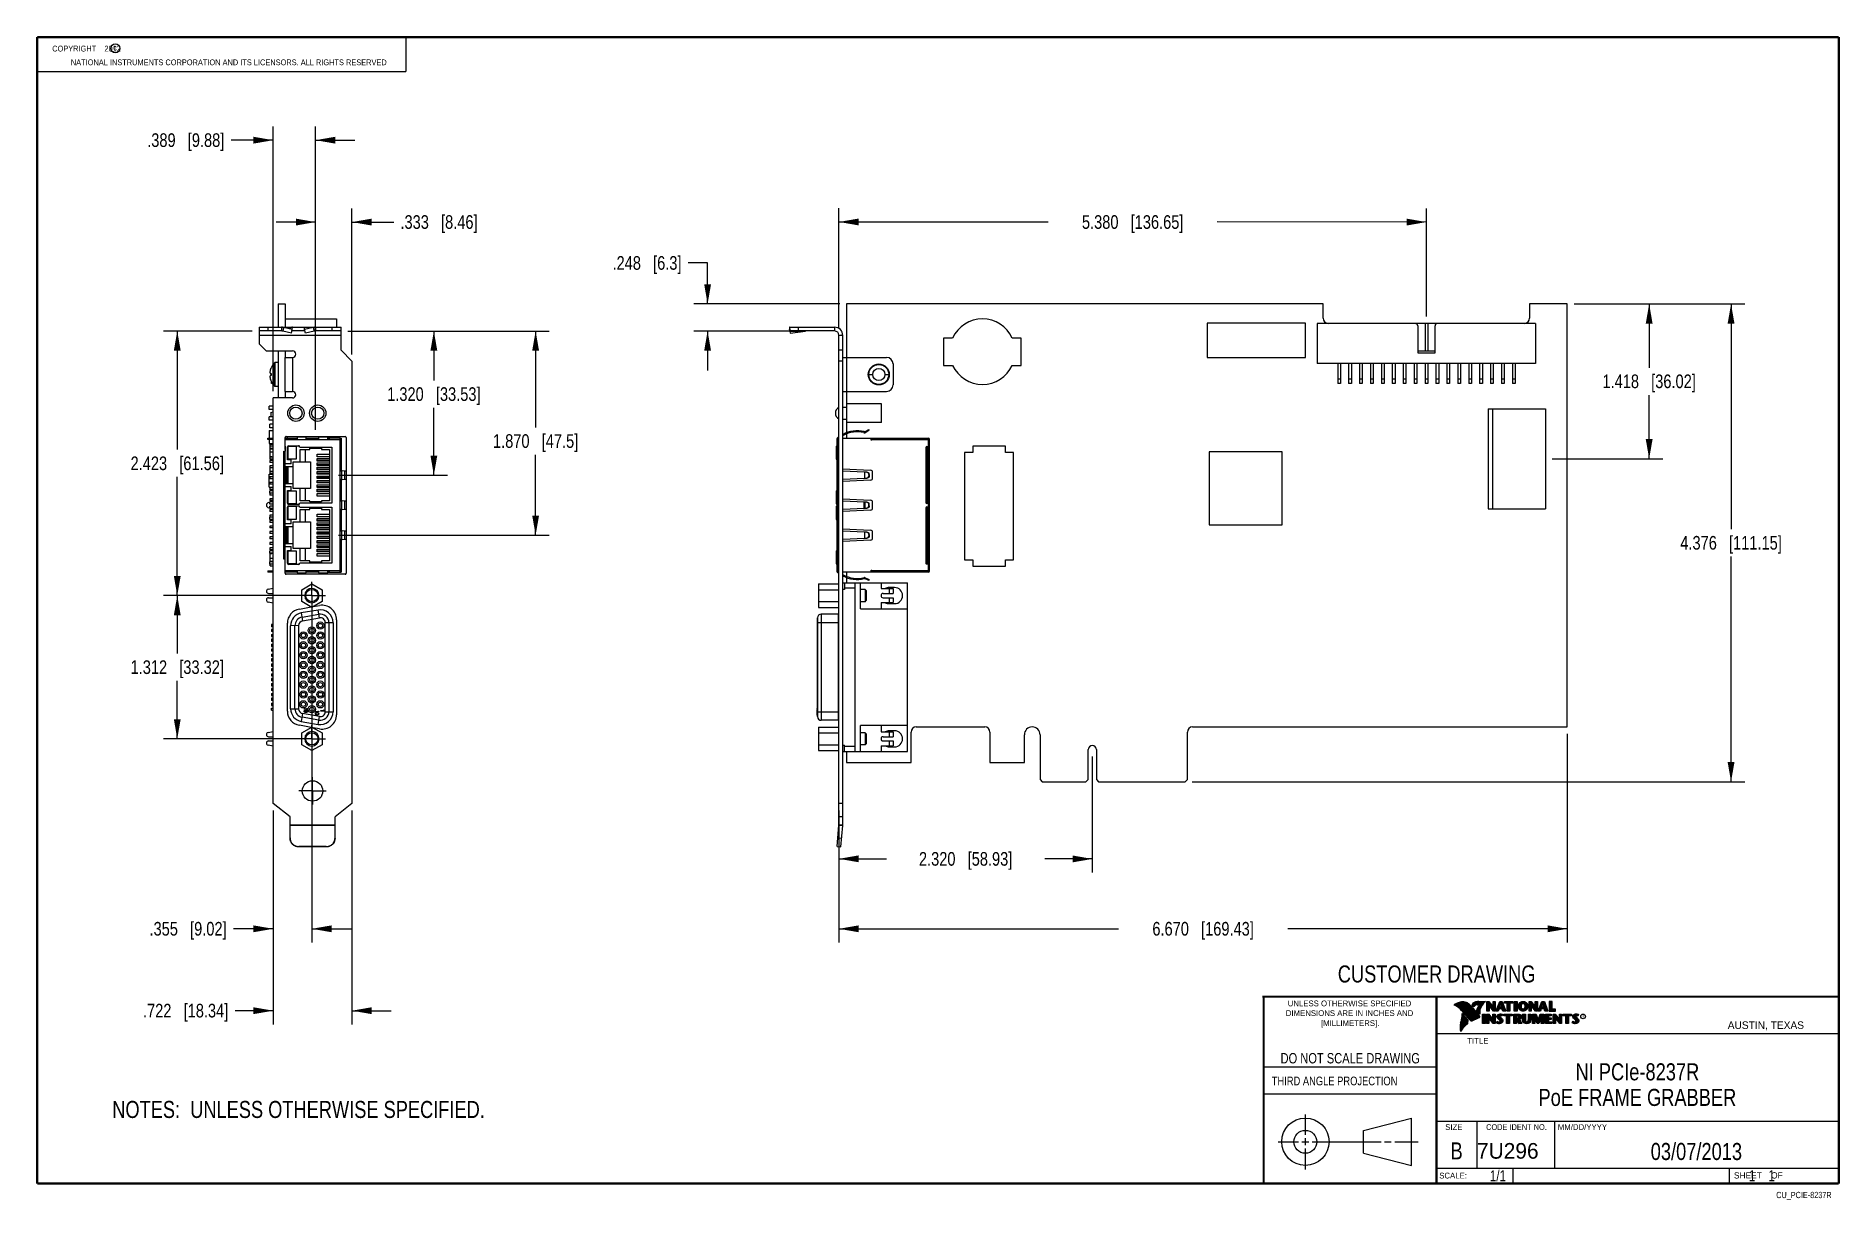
# Model space of a CAD drawing. Header units: inches. Extents: x 0.2 to 16.8, y 0.1 to 10.8.
import ezdxf

# ---------------------------------------------------------------- set-up
doc = ezdxf.new("R2010")
doc.units = ezdxf.units.IN
doc.header["$LTSCALE"] = 0.935
doc.header["$MEASUREMENT"] = 0
doc.linetypes.add('CENTER', pattern=[0.6, 0.375, -0.075, 0.075, -0.075])
doc.layers.get('0').update_dxf_attribs({"linetype": 'CONTINUOUS'})
for name, color, linetype in [('02___PRT_ALL_AXES', 7, 'CONTINUOUS'), ('DETAIL', 7, 'CONTINUOUS'), ('DIMENSIONS', 7, 'CONTINUOUS'), ('NOTE', 7, 'CONTINUOUS')]:
    doc.layers.add(name, color=color, linetype=linetype)
doc.styles.get("Standard").update_dxf_attribs({"font": 'txt', "width": 0.8})
doc.styles.add('TEXTSTYLE_2', font='txt')
doc.styles.add('TEXTSTYLE_3', font='txt', dxfattribs={"width": 0.95})
doc.dimstyles.new('DIMSTYLE_1', dxfattribs={"dimtxt": 0.125, "dimasz": 0.18, "dimexe": 0.18, "dimexo": 0.0625, "dimgap": 0.09, "dimtad": 0, "dimtih": 1, "dimtoh": 1, "dimdec": 3, "dimzin": 4, "dimdsep": 46, "dimtxsty": 'STANDARD', "dimblk": '_FILLED', "dimblk1": '_FILLED', "dimblk2": '_FILLED', "dimcen": 0.09, "dimadec": 0, "dimazin": 0, "dimtp": 0.01, "dimtm": 0.01, "dimtfac": 1, "dimtdec": 3, "dimtofl": 0, "dimtmove": 0, "dimatfit": 3, "dimldrblk": '_FILLED', "dimfxl": 1, "dimtolj": 1, "dimtzin": 4, "dimarcsym": 0})

msp = doc.modelspace()

# ---------------------------------------------------------------- texts
at = {"color": 2, "linetype": 'CONTINUOUS', "attachment_point": 1, "line_spacing_factor": 0.9}
for s, insert, char_height, width in [('c', (0.946, 10.6893), 0.053, 0.0424), ('NATIONAL INSTRUMENTS CORPORATION AND ITS LICENSORS. ALL RIGHTS RESERVED', (0.5583, 10.5546), 0.053, 3.0104), ('THIRD ANGLE PROJECTION', (11.5564, 1.2384), 0.08, 1.408)]:
    msp.add_mtext(s, dxfattribs=dict(at, insert=insert, char_height=char_height, width=width))
at = {"color": 7, "linetype": 'CONTINUOUS', "attachment_point": 2, "line_spacing_factor": 0.9}
for s, insert, char_height, width in [('CUSTOMER DRAWING', (13.0668, 2.2564), 0.15625, 2), ('DO NOT SCALE DRAWING', (12.2754, 1.4542), 0.095, 1.52), ('B', (13.2497, 0.6361), 0.1562, 0.125)]:
    msp.add_mtext(s, dxfattribs=dict(at, insert=insert, char_height=char_height, width=width))
at = {"color": 2, "linetype": 'CONTINUOUS', "line_spacing_factor": 0.9}
for s, insert, char_height, width, attachment_point, style in [('DIMENSIONS ARE IN INCHES AND', (12.2688, 1.8465), 0.053254, 1.491112, 2, 'TEXTSTYLE_2'), ('UNLESS OTHERWISE SPECIFIED', (12.2688, 1.9352), 0.053254, 1.384604, 2, 'TEXTSTYLE_2'), ('[MILLIMETERS].', (12.2746, 1.7548), 0.053254, 0.745556, 2, 'TEXTSTYLE_2'), ('R', (14.3971, 1.8), 0.0217, 0.021738, 1, 'TEXTSTYLE_2'), ('AUSTIN, TEXAS', (15.7327, 1.7441), 0.069617, 0.905021, 1, 'TEXTSTYLE_2'), ('TITLE', (13.3474, 1.593), 0.05325, 0.26627, 1, 'TEXTSTYLE_2'), ('SIZE', (13.1451, 0.8027), 0.05325, 0.213016, 1, 'TEXTSTYLE_2'), ('CODE IDENT NO.', (13.7978, 0.8027), 0.053254, 0.708278, 2, 'TEXTSTYLE_3'), ('MM/DD/YYYY', (14.1765, 0.8027), 0.05325, 0.53254, 1, 'TEXTSTYLE_2'), ('SCALE:', (13.0904, 0.3585), 0.05325, 0.319524, 1, 'TEXTSTYLE_2'), ('SHEET    OF', (15.7892, 0.3625), 0.057262, 0.629882, 1, 'TEXTSTYLE_2')]:
    msp.add_mtext(s, dxfattribs=dict(at, insert=insert, char_height=char_height, width=width, attachment_point=attachment_point, style=style))
at = {"color": 7, "linetype": 'CONTINUOUS', "insert": (13.4363, 0.6298), "char_height": 0.14316, "width": 0.715775, "attachment_point": 1, "line_spacing_factor": 0.9, "style": 'TEXTSTYLE_2'}
msp.add_mtext('7U296', dxfattribs=at)
at = {"layer": 'DETAIL', "color": 2, "linetype": 'CONTINUOUS', "line_spacing_factor": 0.9}
for s, insert, char_height, width, attachment_point in [('    COPYRIGHT    2012', (0.3125, 10.6805), 0.053, 0.8904, 1), ('CU_PCIE-8237R', (16.6837, 0.1826), 0.057262, 0.595525, 3)]:
    msp.add_mtext(s, dxfattribs=dict(at, insert=insert, char_height=char_height, width=width, attachment_point=attachment_point))
at = {"layer": 'DETAIL', "color": 7, "linetype": 'CONTINUOUS', "char_height": 0.1, "line_spacing_factor": 0.9}
for s, insert, width, attachment_point in [('1/1', (13.7025, 0.3805), 0.24, 3), ('    1    1', (15.8075, 0.3805), 0.8, 1)]:
    msp.add_mtext(s, dxfattribs=dict(at, insert=insert, width=width, attachment_point=attachment_point))
at = {"layer": 'NOTE', "color": 7, "linetype": 'CONTINUOUS', "char_height": 0.15625, "attachment_point": 2, "line_spacing_factor": 0.9}
for s, insert, width in [('NI PCIe-8237R\\PPoE FRAME GRABBER', (14.9051, 1.3603), 2.125), ('03/07/2013 ', (15.4455, 0.6307), 1.375)]:
    msp.add_mtext(s, dxfattribs=dict(at, insert=insert, width=width))

# ---------------------------------------------------------------- blocks, each defined once
blk = doc.blocks.new('_FILLED')
at = {"color": 0, "linetype": 'BYBLOCK'}
blk.add_solid([(0, 0), (-1, 0.174), (-1, -0.174)], dxfattribs=at)
blk = doc.blocks.new('*D0')
at = {"layer": 'DIMENSIONS', "color": 2, "linetype": 'CONTINUOUS'}
for p, q in [((14.325, 8.315), (15.888, 8.315)), ((15.763, 8.315), (15.763, 6.252)), ((15.763, 3.939), (15.763, 6.002)), ((10.827, 3.939), (15.888, 3.939))]:
    blk.add_line(p, q, dxfattribs=at)
at = {"layer": 'DIMENSIONS', "color": 2, "linetype": 'CONTINUOUS', "xscale": 0.18, "yscale": 0.18, "zscale": 0.18}
for p, rotation in [((15.763, 8.315), 90), ((15.763, 3.939), 270)]:
    blk.add_blockref('_FILLED', p, dxfattribs=dict(at, rotation=rotation))
at = {"layer": 'DIMENSIONS', "color": 2, "linetype": 'CONTINUOUS', "insert": (15.763, 6.19), "char_height": 0.125, "width": 1.425, "attachment_point": 2, "line_spacing_factor": 0.9}
blk.add_mtext('4.376{\\Ftxt.shx;\\W1.000000;\\H0.125000; }[111.15]', dxfattribs=at)
blk = doc.blocks.new('*D1')
at = {"layer": 'DIMENSIONS', "color": 2, "linetype": 'CONTINUOUS'}
for p, q in [((14.263, 4.379), (14.263, 2.467)), ((7.593, 3.676), (7.593, 2.467)), ((7.593, 2.592), (10.153, 2.592)), ((14.263, 2.592), (11.703, 2.592))]:
    blk.add_line(p, q, dxfattribs=at)
at = {"layer": 'DIMENSIONS', "color": 2, "linetype": 'CONTINUOUS', "xscale": 0.18, "yscale": 0.18, "zscale": 0.18, "rotation": 180}
blk.add_blockref('_FILLED', (7.593, 2.592), dxfattribs=at)
at = {"layer": 'DIMENSIONS', "color": 2, "linetype": 'CONTINUOUS', "xscale": 0.18, "yscale": 0.18, "zscale": 0.18}
blk.add_blockref('_FILLED', (14.263, 2.592), dxfattribs=at)
at = {"layer": 'DIMENSIONS', "color": 2, "linetype": 'CONTINUOUS', "insert": (10.928, 2.655), "char_height": 0.125, "width": 1.425, "attachment_point": 2, "line_spacing_factor": 0.9}
blk.add_mtext('6.670{\\Ftxt.shx;\\W1.000000;\\H0.125000; }[169.43]', dxfattribs=at)
blk = doc.blocks.new('*D2')
at = {"layer": 'DIMENSIONS', "color": 2, "linetype": 'CONTINUOUS'}
for p, q in [((9.913, 4.17), (9.913, 3.107)), ((7.593, 3.676), (7.592, 3.108)), ((7.593, 3.233), (8.028, 3.233)), ((9.913, 3.232), (9.478, 3.233))]:
    blk.add_line(p, q, dxfattribs=at)
at = {"layer": 'DIMENSIONS', "color": 2, "linetype": 'CONTINUOUS', "xscale": 0.18, "yscale": 0.18, "zscale": 0.18}
for p, rotation in [((7.593, 3.233), 180), ((9.913, 3.232), 359.9745910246)]:
    blk.add_blockref('_FILLED', p, dxfattribs=dict(at, rotation=rotation))
at = {"layer": 'DIMENSIONS', "color": 2, "linetype": 'CONTINUOUS', "insert": (8.753, 3.295), "char_height": 0.125, "width": 1.325, "attachment_point": 2, "line_spacing_factor": 0.9}
blk.add_mtext('2.320{\\Ftxt.shx;\\W1.000000;\\H0.125000; }[58.93]', dxfattribs=at)
blk = doc.blocks.new('*D3')
at = {"layer": 'DIMENSIONS', "color": 2, "linetype": 'CONTINUOUS'}
for p, q in [((7.593, 8.09), (7.593, 9.191)), ((12.973, 8.199), (12.973, 9.19)), ((7.593, 9.066), (9.508, 9.066)), ((12.973, 9.065), (11.058, 9.066))]:
    blk.add_line(p, q, dxfattribs=at)
at = {"layer": 'DIMENSIONS', "color": 2, "linetype": 'CONTINUOUS', "xscale": 0.18, "yscale": 0.18, "zscale": 0.18}
for p, rotation in [((7.593, 9.066), 180), ((12.973, 9.065), 359.9866132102)]:
    blk.add_blockref('_FILLED', p, dxfattribs=dict(at, rotation=rotation))
at = {"layer": 'DIMENSIONS', "color": 2, "linetype": 'CONTINUOUS', "insert": (10.283, 9.128), "char_height": 0.125, "width": 1.425, "attachment_point": 2, "line_spacing_factor": 0.9}
blk.add_mtext('5.380{\\Ftxt.shx;\\W1.000000;\\H0.125000; }[136.65]', dxfattribs=at)
blk = doc.blocks.new('*D4')
at = {"layer": 'DIMENSIONS', "color": 2, "linetype": 'CONTINUOUS'}
for p, q in [((6.39, 8.691), (6.213, 8.691)), ((6.39, 8.315), (6.39, 8.691)), ((7.6, 8.315), (6.265, 8.315)), ((7.16, 8.067), (6.265, 8.067)), ((6.39, 8.067), (6.39, 7.707))]:
    blk.add_line(p, q, dxfattribs=at)
at = {"layer": 'DIMENSIONS', "color": 2, "linetype": 'CONTINUOUS', "xscale": 0.18, "yscale": 0.18, "zscale": 0.18}
for p, rotation in [((6.39, 8.315), 270), ((6.39, 8.067), 90)]:
    blk.add_blockref('_FILLED', p, dxfattribs=dict(at, rotation=rotation))
at = {"layer": 'DIMENSIONS', "color": 2, "linetype": 'CONTINUOUS', "insert": (6.151, 8.753), "char_height": 0.125, "width": 1.025, "attachment_point": 3, "line_spacing_factor": 0.9}
blk.add_mtext('.248{\\Ftxt.shx;\\W1.000000;\\H0.125000; }[6.3]', dxfattribs=at)
blk = doc.blocks.new('*D5')
at = {"layer": 'DIMENSIONS', "color": 2, "linetype": 'CONTINUOUS'}
for p, q in [((3.095, 8.067), (4.008, 8.067)), ((3.883, 8.067), (3.883, 7.615)), ((3.883, 6.747), (3.883, 7.365)), ((3.01, 6.747), (4.008, 6.747))]:
    blk.add_line(p, q, dxfattribs=at)
at = {"layer": 'DIMENSIONS', "color": 2, "linetype": 'CONTINUOUS', "xscale": 0.18, "yscale": 0.18, "zscale": 0.18}
for p, rotation in [((3.883, 8.067), 90), ((3.883, 6.747), 269.9901862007)]:
    blk.add_blockref('_FILLED', p, dxfattribs=dict(at, rotation=rotation))
at = {"layer": 'DIMENSIONS', "color": 2, "linetype": 'CONTINUOUS', "insert": (3.883, 7.552), "char_height": 0.125, "width": 1.325, "attachment_point": 2, "line_spacing_factor": 0.9}
blk.add_mtext('1.320{\\Ftxt.shx;\\W1.000000;\\H0.125000; }[33.53]', dxfattribs=at)
blk = doc.blocks.new('*D6')
at = {"layer": 'DIMENSIONS', "color": 2, "linetype": 'CONTINUOUS'}
for p, q in [((3.095, 8.067), (4.94, 8.067)), ((4.815, 8.067), (4.815, 7.184)), ((4.815, 6.197), (4.815, 6.934)), ((3.01, 6.197), (4.94, 6.197))]:
    blk.add_line(p, q, dxfattribs=at)
at = {"layer": 'DIMENSIONS', "color": 2, "linetype": 'CONTINUOUS', "xscale": 0.18, "yscale": 0.18, "zscale": 0.18}
for p, rotation in [((4.815, 8.067), 90), ((4.815, 6.197), 270)]:
    blk.add_blockref('_FILLED', p, dxfattribs=dict(at, rotation=rotation))
at = {"layer": 'DIMENSIONS', "color": 2, "linetype": 'CONTINUOUS', "insert": (4.815, 7.122), "char_height": 0.125, "width": 1.225, "attachment_point": 2, "line_spacing_factor": 0.9}
blk.add_mtext('1.870{\\Ftxt.shx;\\W1.000000;\\H0.125000; }[47.5]', dxfattribs=at)
blk = doc.blocks.new('*D7')
at = {"layer": 'DIMENSIONS', "color": 2, "linetype": 'CONTINUOUS'}
for p, q in [((2.22, 8.067), (1.408, 8.067)), ((1.533, 8.067), (1.533, 6.981)), ((1.533, 5.644), (1.533, 6.731)), ((2.703, 5.644), (1.408, 5.644))]:
    blk.add_line(p, q, dxfattribs=at)
at = {"layer": 'DIMENSIONS', "color": 2, "linetype": 'CONTINUOUS', "xscale": 0.18, "yscale": 0.18, "zscale": 0.18}
for p, rotation in [((1.533, 8.067), 90), ((1.533, 5.644), 270)]:
    blk.add_blockref('_FILLED', p, dxfattribs=dict(at, rotation=rotation))
at = {"layer": 'DIMENSIONS', "color": 2, "linetype": 'CONTINUOUS', "insert": (1.533, 6.918), "char_height": 0.125, "width": 1.325, "attachment_point": 2, "line_spacing_factor": 0.9}
blk.add_mtext('2.423{\\Ftxt.shx;\\W1.000000;\\H0.125000; }[61.56]', dxfattribs=at)
blk = doc.blocks.new('*D8')
at = {"layer": 'DIMENSIONS', "color": 2, "linetype": 'CONTINUOUS'}
for p, q in [((2.703, 5.644), (1.408, 5.644)), ((1.533, 5.644), (1.533, 5.113)), ((1.533, 4.332), (1.533, 4.863)), ((2.703, 4.332), (1.408, 4.332))]:
    blk.add_line(p, q, dxfattribs=at)
at = {"layer": 'DIMENSIONS', "color": 2, "linetype": 'CONTINUOUS', "xscale": 0.18, "yscale": 0.18, "zscale": 0.18}
for p, rotation in [((1.533, 5.644), 90), ((1.533, 4.332), 270)]:
    blk.add_blockref('_FILLED', p, dxfattribs=dict(at, rotation=rotation))
at = {"layer": 'DIMENSIONS', "color": 2, "linetype": 'CONTINUOUS', "insert": (1.533, 5.051), "char_height": 0.125, "width": 1.325, "attachment_point": 2, "line_spacing_factor": 0.9}
blk.add_mtext('1.312{\\Ftxt.shx;\\W1.000000;\\H0.125000; }[33.32]', dxfattribs=at)
blk = doc.blocks.new('*D9')
at = {"layer": 'DIMENSIONS', "color": 2, "linetype": 'CONTINUOUS'}
for p, q in [((2.766, 5.616), (2.766, 2.467)), ((2.411, 3.676), (2.411, 2.467)), ((2.411, 2.592), (2.048, 2.592)), ((2.766, 2.592), (3.126, 2.592))]:
    blk.add_line(p, q, dxfattribs=at)
at = {"layer": 'DIMENSIONS', "color": 2, "linetype": 'CONTINUOUS', "xscale": 0.18, "yscale": 0.18, "zscale": 0.18}
blk.add_blockref('_FILLED', (2.411, 2.592), dxfattribs=at)
at = {"layer": 'DIMENSIONS', "color": 2, "linetype": 'CONTINUOUS', "xscale": 0.18, "yscale": 0.18, "zscale": 0.18, "rotation": 180.0001724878}
blk.add_blockref('_FILLED', (2.766, 2.592), dxfattribs=at)
at = {"layer": 'DIMENSIONS', "color": 2, "linetype": 'CONTINUOUS', "insert": (1.985, 2.655), "char_height": 0.125, "width": 1.125, "attachment_point": 3, "line_spacing_factor": 0.9}
blk.add_mtext('.355{\\Ftxt.shx;\\W1.000000;\\H0.125000; }[9.02]', dxfattribs=at)
blk = doc.blocks.new('*D10')
at = {"layer": 'DIMENSIONS', "color": 2, "linetype": 'CONTINUOUS'}
for p, q in [((2.411, 3.676), (2.411, 1.717)), ((3.133, 3.676), (3.133, 1.717)), ((2.411, 1.842), (2.062, 1.842)), ((3.133, 1.842), (3.493, 1.842))]:
    blk.add_line(p, q, dxfattribs=at)
at = {"layer": 'DIMENSIONS', "color": 2, "linetype": 'CONTINUOUS', "xscale": 0.18, "yscale": 0.18, "zscale": 0.18}
blk.add_blockref('_FILLED', (2.411, 1.842), dxfattribs=at)
at = {"layer": 'DIMENSIONS', "color": 2, "linetype": 'CONTINUOUS', "xscale": 0.18, "yscale": 0.18, "zscale": 0.18, "rotation": 180.0001724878}
blk.add_blockref('_FILLED', (3.133, 1.842), dxfattribs=at)
at = {"layer": 'DIMENSIONS', "color": 2, "linetype": 'CONTINUOUS', "insert": (2, 1.905), "char_height": 0.125, "width": 1.225, "attachment_point": 3, "line_spacing_factor": 0.9}
blk.add_mtext('.722{\\Ftxt.shx;\\W1.000000;\\H0.125000; }[18.34]', dxfattribs=at)
blk = doc.blocks.new('*D11')
at = {"layer": 'DIMENSIONS', "color": 2, "linetype": 'CONTINUOUS'}
for p, q in [((2.411, 7.517), (2.411, 9.94)), ((2.8, 7.163), (2.8, 9.94)), ((2.411, 9.815), (2.027, 9.815)), ((2.8, 9.815), (3.16, 9.815))]:
    blk.add_line(p, q, dxfattribs=at)
at = {"layer": 'DIMENSIONS', "color": 2, "linetype": 'CONTINUOUS', "xscale": 0.18, "yscale": 0.18, "zscale": 0.18}
blk.add_blockref('_FILLED', (2.411, 9.815), dxfattribs=at)
at = {"layer": 'DIMENSIONS', "color": 2, "linetype": 'CONTINUOUS', "xscale": 0.18, "yscale": 0.18, "zscale": 0.18, "rotation": 180.0001724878}
blk.add_blockref('_FILLED', (2.8, 9.815), dxfattribs=at)
at = {"layer": 'DIMENSIONS', "color": 2, "linetype": 'CONTINUOUS', "insert": (1.964, 9.878), "char_height": 0.125, "width": 1.125, "attachment_point": 3, "line_spacing_factor": 0.9}
blk.add_mtext('.389{\\Ftxt.shx;\\W1.000000;\\H0.125000; }[9.88]', dxfattribs=at)
blk = doc.blocks.new('*D12')
at = {"layer": 'DIMENSIONS', "color": 2, "linetype": 'CONTINUOUS'}
for p, q in [((2.8, 7.163), (2.8, 9.19)), ((3.133, 7.853), (3.133, 9.19)), ((2.8, 9.065), (2.44, 9.065)), ((3.133, 9.065), (3.515, 9.065))]:
    blk.add_line(p, q, dxfattribs=at)
at = {"layer": 'DIMENSIONS', "color": 2, "linetype": 'CONTINUOUS', "xscale": 0.18, "yscale": 0.18, "zscale": 0.18}
for p, rotation in [((2.8, 9.065), 0.0001724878), ((3.133, 9.065), 180)]:
    blk.add_blockref('_FILLED', p, dxfattribs=dict(at, rotation=rotation))
at = {"layer": 'DIMENSIONS', "color": 2, "linetype": 'CONTINUOUS', "insert": (3.577, 9.128), "char_height": 0.125, "width": 1.125, "attachment_point": 1, "line_spacing_factor": 0.9}
blk.add_mtext('.333{\\Ftxt.shx;\\W1.000000;\\H0.125000; }[8.46]', dxfattribs=at)
blk = doc.blocks.new('*D13')
at = {"layer": 'DIMENSIONS', "color": 2, "linetype": 'CONTINUOUS'}
for p, q in [((14.346, 8.315), (15.138, 8.315)), ((15.013, 8.315), (15.013, 7.731)), ((15.013, 6.897), (15.013, 7.481)), ((14.125, 6.897), (15.138, 6.897))]:
    blk.add_line(p, q, dxfattribs=at)
at = {"layer": 'DIMENSIONS', "color": 2, "linetype": 'CONTINUOUS', "xscale": 0.18, "yscale": 0.18, "zscale": 0.18}
for p, rotation in [((15.013, 8.315), 90), ((15.013, 6.897), 270)]:
    blk.add_blockref('_FILLED', p, dxfattribs=dict(at, rotation=rotation))
at = {"layer": 'DIMENSIONS', "color": 2, "linetype": 'CONTINUOUS', "insert": (15.013, 7.669), "char_height": 0.125, "width": 1.325, "attachment_point": 2, "line_spacing_factor": 0.9}
blk.add_mtext('1.418{\\Ftxt.shx;\\W1.000000;\\H0.125000; }[36.02]', dxfattribs=at)
blk = doc.blocks.new('NOTES_HEADER_BL0', base_point=(3.1215, 0.9375))
at = {"layer": 'DETAIL', "color": 2, "linetype": 'CONTINUOUS', "width": 0.8}
blk.add_text('NOTES:  UNLESS OTHERWISE SPECIFIED.', height=0.156, dxfattribs=at).set_placement((0.9375, 0.8595))

# ---------------------------------------------------------------- dimensions: what is measured, and where the dimension line sits
at = {"layer": 'DIMENSIONS', "color": 2, "linetype": 'CONTINUOUS'}
for base, p1, p2, angle, picture, middle in [((2.7999, 9.8154), (2.4109, 7.5169), (2.7999, 7.1632), 0.00017, '*D11', (1.1516, 9.8154)), ((2.7999, 9.0654), (3.1329, 7.8529), (2.7999, 7.1632), 180.00017, '*D12', (4.14, 9.0654)), ((12.973, 9.0651), (7.5929, 8.0899), (12.9729, 8.1989), 359.99523, '*D3', (10.133, 9.0654)), ((6.3899, 8.0674), (7.6003, 8.3154), (7.1604, 8.0674), 270, '*D4', (5.3884, 8.6908)), ((15.7628, 3.9394), (14.3253, 8.3154), (10.8273, 3.9394), 270, '*D0', (15.6128, 6.1274)), ((15.0128, 6.8973), (14.3464, 8.3154), (14.1253, 6.8973), 270, '*D13', (14.8628, 7.6063)), ((1.5329, 5.644), (2.2204, 8.0674), (2.7035, 5.644), 270, '*D7', (1.3829, 6.8557)), ((3.8829, 6.7472), (3.0954, 8.0674), (3.0102, 6.7473), 269.99541, '*D5', (3.7329, 7.49)), ((4.815, 6.1973), (3.0954, 8.0674), (3.0102, 6.1973), 270, '*D6', (4.665, 7.0591)), ((1.5329, 4.3321), (2.7035, 5.644), (2.7035, 4.3321), 270, '*D8', (1.3829, 4.988)), ((2.766, 2.5921), (2.4109, 3.676), (2.766, 5.6158), 0.00017, '*D9', (1.1729, 2.5921)), ((7.5926, 2.5921), (14.2628, 4.3789), (7.5926, 3.676), 180, '*D1', (10.7777, 2.5921)), ((9.9127, 3.2325), (7.5925, 3.676), (9.9128, 4.1704), 359.99523, '*D2', (8.6026, 3.2326)), ((3.1329, 1.8421), (2.4109, 3.676), (3.1329, 3.676), 0.00017, '*D10', (1.1374, 1.8421))]:
    dim = msp.add_linear_dim(base=base, p1=p1, p2=p2, angle=angle, dimstyle='DIMSTYLE_1', dxfattribs=at)
    dim.commit()
    dim.dimension.update_dxf_attribs({"geometry": picture, "text_midpoint": middle, "dimtype": 160})

# ---------------------------------------------------------------- linework, layer by layer
at = {"color": 2, "linetype": 'CONTINUOUS'}
for p, q in [((0.25, 10.7586), (3.625, 10.7586)), ((0.25, 10.7586), (0.25, 10.4456)), ((3.625, 10.7586), (3.625, 10.4456)), ((0.25, 10.4456), (3.625, 10.4456)), ((13.0652, 1.9695), (16.745, 1.9695)), ((13.0652, 1.9695), (13.0652, 0.2605)), ((13.2311, 1.8934), (13.2311, 1.8949)), ((13.2347, 1.8921), (13.2347, 1.8972)), ((13.2382, 1.8907), (13.2382, 1.8994)), ((13.2418, 1.8892), (13.2418, 1.9015)), ((13.2453, 1.8876), (13.2453, 1.9035)), ((13.2489, 1.8858), (13.2489, 1.9054)), ((13.2524, 1.8839), (13.2524, 1.9069)), ((13.256, 1.8818), (13.256, 1.9084)), ((13.2596, 1.8796), (13.2596, 1.9098)), ((13.2631, 1.8772), (13.2631, 1.9111)), ((13.2667, 1.8747), (13.2667, 1.9124)), ((13.2702, 1.872), (13.2702, 1.9135)), ((13.2738, 1.869), (13.2738, 1.9146)), ((13.2773, 1.8658), (13.2773, 1.9155)), ((13.2809, 1.8624), (13.2809, 1.9164)), ((13.2844, 1.8587), (13.2844, 1.9173)), ((13.288, 1.8549), (13.288, 1.9181)), ((13.2915, 1.851), (13.2915, 1.9188)), ((13.2951, 1.8471), (13.2951, 1.9194)), ((13.2987, 1.8431), (13.2987, 1.9198)), ((13.3022, 1.8391), (13.3022, 1.92)), ((13.3058, 1.8351), (13.3058, 1.9201)), ((13.3093, 1.8311), (13.3093, 1.9201)), ((13.3129, 1.827), (13.3129, 1.9199)), ((13.3164, 1.8229), (13.3164, 1.9196)), ((13.32, 1.8188), (13.32, 1.9192)), ((13.3235, 1.8146), (13.3235, 1.9186)), ((13.3271, 1.8104), (13.3271, 1.9179)), ((13.3306, 1.8062), (13.3306, 1.9172)), ((13.3342, 1.802), (13.3342, 1.9163)), ((13.3378, 1.7978), (13.3378, 1.9151)), ((13.3413, 1.7937), (13.3413, 1.9138)), ((13.3449, 1.7897), (13.3449, 1.9122)), ((13.3484, 1.7856), (13.3484, 1.9103)), ((13.352, 1.7817), (13.352, 1.9081)), ((13.3555, 1.7778), (13.3555, 1.9055)), ((13.3591, 1.7739), (13.3591, 1.9026)), ((13.3626, 1.7701), (13.3626, 1.8991)), ((13.3662, 1.7663), (13.3662, 1.8952)), ((13.3697, 1.7625), (13.3697, 1.8915)), ((13.3733, 1.7588), (13.3733, 1.8878)), ((13.3769, 1.7556), (13.3769, 1.8841)), ((13.3804, 1.7529), (13.3804, 1.8803)), ((13.384, 1.7512), (13.384, 1.8766)), ((13.3875, 1.7509), (13.3875, 1.8728)), ((13.4022, 1.878), (13.3901, 1.8922)), ((13.3911, 1.7518), (13.3911, 1.8691)), ((13.4029, 1.881), (13.3927, 1.893)), ((13.3946, 1.8908), (13.3946, 1.8999)), ((13.3946, 1.7533), (13.3946, 1.8653)), ((13.3982, 1.8866), (13.3982, 1.9062)), ((13.3982, 1.7548), (13.3982, 1.8615)), ((13.4017, 1.8824), (13.4017, 1.9101)), ((13.4017, 1.7563), (13.4017, 1.8574)), ((13.4053, 1.8823), (13.4053, 1.9129)), ((13.4053, 1.7578), (13.4053, 1.8531)), ((13.4088, 1.8844), (13.4088, 1.915)), ((13.4088, 1.7593), (13.4088, 1.8488)), ((13.4124, 1.887), (13.4124, 1.9167)), ((13.4124, 1.7609), (13.4124, 1.8445)), ((13.4159, 1.89), (13.4159, 1.9182)), ((13.4159, 1.7625), (13.4159, 1.8402)), ((13.4195, 1.8937), (13.4195, 1.9193)), ((13.4195, 1.7641), (13.4195, 1.8359)), ((13.4231, 1.8964), (13.4231, 1.9203)), ((13.4231, 1.7657), (13.4231, 1.8316)), ((13.4266, 1.8982), (13.4266, 1.9209)), ((13.4266, 1.7674), (13.4266, 1.8273)), ((13.4302, 1.8995), (13.4302, 1.9214)), ((13.4302, 1.7691), (13.4302, 1.823)), ((13.4414, 1.8328), (13.4319, 1.8437)), ((13.4337, 1.8997), (13.4337, 1.922)), ((13.4337, 1.7708), (13.4337, 1.8187)), ((13.4433, 1.8344), (13.4349, 1.844)), ((13.4373, 1.8991), (13.4373, 1.9224)), ((13.4373, 1.8413), (13.4373, 1.8491)), ((13.4408, 1.898), (13.4408, 1.9228)), ((13.4408, 1.8372), (13.4408, 1.8572)), ((13.4444, 1.8972), (13.4444, 1.9231)), ((13.4444, 1.8331), (13.4444, 1.8665)), ((13.4479, 1.8969), (13.4479, 1.9234)), ((13.4479, 1.8288), (13.4479, 1.873)), ((13.4515, 1.8966), (13.4515, 1.9236)), ((13.4515, 1.8247), (13.4515, 1.8764)), ((13.4529, 1.9261), (13.5132, 1.9271)), ((13.453, 1.9236), (13.5067, 1.9245)), ((13.455, 1.8965), (13.455, 1.9237)), ((13.455, 1.8207), (13.455, 1.878)), ((13.4586, 1.8964), (13.4586, 1.9237)), ((13.4586, 1.8303), (13.4586, 1.879)), ((13.4622, 1.8957), (13.4622, 1.9238)), ((13.4622, 1.8535), (13.4622, 1.8795)), ((13.4657, 1.8935), (13.4657, 1.9238)), ((13.4657, 1.8636), (13.4657, 1.8798)), ((13.4693, 1.872), (13.4693, 1.9239)), ((13.4728, 1.8794), (13.4728, 1.9239)), ((13.4764, 1.8859), (13.4764, 1.924)), ((13.4799, 1.8919), (13.4799, 1.924)), ((13.4835, 1.8973), (13.4835, 1.9241)), ((13.487, 1.9023), (13.487, 1.9242)), ((13.4906, 1.9069), (13.4906, 1.9242)), ((13.4941, 1.9112), (13.4941, 1.9243)), ((13.4977, 1.9153), (13.4977, 1.9243)), ((13.5013, 1.9191), (13.5013, 1.9244)), ((13.5261, 1.9263), (13.5451, 1.9263)), ((13.5261, 1.839), (13.5261, 1.9263)), ((13.5466, 1.839), (13.5261, 1.839)), ((13.5286, 1.9237), (13.5439, 1.9237)), ((13.5286, 1.8415), (13.5286, 1.9237)), ((13.5441, 1.8415), (13.5286, 1.8415)), ((13.5332, 1.8415), (13.5332, 1.9237)), ((13.5367, 1.8415), (13.5367, 1.9237)), ((13.5402, 1.8415), (13.5402, 1.9237)), ((13.5441, 1.8976), (13.5437, 1.9237)), ((13.5439, 1.9237), (13.5854, 1.869)), ((13.5873, 1.8415), (13.5441, 1.8976)), ((13.5441, 1.8976), (13.5441, 1.8415)), ((13.5451, 1.9263), (13.5829, 1.8765)), ((13.586, 1.839), (13.5466, 1.8902)), ((13.5466, 1.8902), (13.5466, 1.839)), ((13.5471, 1.8936), (13.5471, 1.9194)), ((13.5506, 1.8891), (13.5506, 1.9149)), ((13.5541, 1.8846), (13.5541, 1.9103)), ((13.5576, 1.8801), (13.5576, 1.9057)), ((13.561, 1.8756), (13.561, 1.9011)), ((13.5645, 1.8711), (13.5645, 1.8965)), ((13.568, 1.8665), (13.568, 1.8919)), ((13.5715, 1.862), (13.5715, 1.8874)), ((13.575, 1.8575), (13.575, 1.8828)), ((13.5784, 1.853), (13.5784, 1.8782)), ((13.5819, 1.8485), (13.5819, 1.8736)), ((13.5829, 1.9263), (13.6036, 1.9263)), ((13.5829, 1.8765), (13.5829, 1.9263)), ((13.5854, 1.9237), (13.6011, 1.9237)), ((13.5854, 1.869), (13.5854, 1.9237)), ((13.5854, 1.844), (13.5854, 1.869)), ((13.6036, 1.839), (13.586, 1.839)), ((13.6011, 1.8415), (13.5873, 1.8415)), ((13.5889, 1.8415), (13.5889, 1.9237)), ((13.5923, 1.8415), (13.5923, 1.9237)), ((13.5958, 1.8415), (13.5958, 1.9237)), ((13.5993, 1.8415), (13.5993, 1.9237)), ((13.6011, 1.9237), (13.6011, 1.8415)), ((13.6036, 1.9263), (13.6036, 1.839)), ((13.6088, 1.839), (13.6444, 1.9262)), ((13.6294, 1.839), (13.6088, 1.839)), ((13.6125, 1.8415), (13.6461, 1.9237)), ((13.6277, 1.8415), (13.6125, 1.8415)), ((13.6167, 1.8415), (13.6167, 1.8516)), ((13.6201, 1.8415), (13.6201, 1.8601)), ((13.6236, 1.8415), (13.6236, 1.8686)), ((13.6271, 1.8415), (13.6271, 1.8771)), ((13.6361, 1.8623), (13.6277, 1.8415)), ((13.6378, 1.8598), (13.6294, 1.839)), ((13.6306, 1.8486), (13.6306, 1.8857)), ((13.634, 1.8573), (13.634, 1.8942)), ((13.6665, 1.8623), (13.6361, 1.8623)), ((13.6375, 1.8623), (13.6375, 1.9027)), ((13.6647, 1.8598), (13.6378, 1.8598)), ((13.6388, 1.8711), (13.65, 1.9073)), ((13.6639, 1.8711), (13.6388, 1.8711)), ((13.641, 1.8781), (13.641, 1.9112)), ((13.641, 1.8623), (13.641, 1.8711)), ((13.6423, 1.8736), (13.6519, 1.9048)), ((13.6606, 1.8736), (13.6423, 1.8736)), ((13.6444, 1.9262), (13.6664, 1.9262)), ((13.6445, 1.8893), (13.6445, 1.9197)), ((13.6445, 1.8623), (13.6445, 1.8711)), ((13.6461, 1.9237), (13.6647, 1.9237)), ((13.6479, 1.9006), (13.6479, 1.9237)), ((13.6479, 1.8623), (13.6479, 1.8711)), ((13.65, 1.9073), (13.6541, 1.9073)), ((13.6514, 1.9073), (13.6514, 1.9237)), ((13.6514, 1.8623), (13.6514, 1.8711)), ((13.6519, 1.9048), (13.6521, 1.9048)), ((13.6521, 1.9048), (13.6606, 1.8736)), ((13.6541, 1.9073), (13.6639, 1.8711)), ((13.6549, 1.9043), (13.6549, 1.9237)), ((13.6549, 1.8623), (13.6549, 1.8711)), ((13.6584, 1.8915), (13.6584, 1.9237)), ((13.6584, 1.8623), (13.6584, 1.8711)), ((13.6618, 1.8787), (13.6618, 1.9237)), ((13.6618, 1.8623), (13.6618, 1.8711)), ((13.6647, 1.9237), (13.6959, 1.8415)), ((13.6717, 1.839), (13.6647, 1.8598)), ((13.6653, 1.8623), (13.6653, 1.922)), ((13.6664, 1.9262), (13.6995, 1.839)), ((13.6735, 1.8415), (13.6665, 1.8623)), ((13.6688, 1.8555), (13.6688, 1.9128)), ((13.6995, 1.839), (13.6717, 1.839)), ((13.6723, 1.8452), (13.6723, 1.9037)), ((13.6959, 1.8415), (13.6735, 1.8415)), ((13.6757, 1.8415), (13.6757, 1.8945)), ((13.6792, 1.8415), (13.6792, 1.8854)), ((13.6827, 1.8415), (13.6827, 1.8762)), ((13.6862, 1.8415), (13.6862, 1.8671)), ((13.6866, 1.9262), (13.7634, 1.9262)), ((13.6866, 1.9099), (13.6866, 1.9262)), ((13.7118, 1.9099), (13.6866, 1.9099)), ((13.6891, 1.9237), (13.7609, 1.9237)), ((13.6891, 1.9125), (13.6891, 1.9237)), ((13.7143, 1.9125), (13.6891, 1.9125)), ((13.6896, 1.8415), (13.6896, 1.8579)), ((13.6931, 1.9125), (13.6931, 1.9237)), ((13.6931, 1.8415), (13.6931, 1.8488)), ((13.6966, 1.9125), (13.6966, 1.9237)), ((13.7001, 1.9125), (13.7001, 1.9237)), ((13.7035, 1.9125), (13.7035, 1.9237)), ((13.707, 1.9125), (13.707, 1.9237)), ((13.7105, 1.9125), (13.7105, 1.9237)), ((13.7118, 1.839), (13.7118, 1.9099)), ((13.7382, 1.839), (13.7118, 1.839)), ((13.7143, 1.9125), (13.714, 1.9237)), ((13.7143, 1.8415), (13.7143, 1.9125)), ((13.7357, 1.8415), (13.7143, 1.8415)), ((13.7174, 1.8415), (13.7174, 1.9237)), ((13.7209, 1.8415), (13.7209, 1.9237)), ((13.7244, 1.8415), (13.7244, 1.9237)), ((13.7279, 1.8415), (13.7279, 1.9237)), ((13.7313, 1.8415), (13.7313, 1.9237)), ((13.7357, 1.9125), (13.7348, 1.9237)), ((13.7609, 1.9125), (13.7357, 1.9125)), ((13.7357, 1.9125), (13.7357, 1.8415)), ((13.7634, 1.9099), (13.7382, 1.9099)), ((13.7382, 1.9099), (13.7382, 1.839)), ((13.7383, 1.9125), (13.7383, 1.9237)), ((13.7418, 1.9125), (13.7418, 1.9237)), ((13.7452, 1.9125), (13.7452, 1.9237)), ((13.7487, 1.9125), (13.7487, 1.9237)), ((13.7522, 1.9125), (13.7522, 1.9237)), ((13.7557, 1.9125), (13.7557, 1.9237)), ((13.7591, 1.9125), (13.7591, 1.9237)), ((13.7609, 1.9237), (13.7609, 1.9125)), ((13.7634, 1.9262), (13.7634, 1.9099)), ((13.7768, 1.9262), (13.8031, 1.9262)), ((13.7768, 1.839), (13.7768, 1.9262)), ((13.8031, 1.839), (13.7768, 1.839)), ((13.7794, 1.9237), (13.8006, 1.9237)), ((13.7794, 1.8415), (13.7794, 1.9237)), ((13.8006, 1.8415), (13.7794, 1.8415)), ((13.7835, 1.8415), (13.7835, 1.9237)), ((13.787, 1.8415), (13.787, 1.9237)), ((13.7904, 1.8415), (13.7904, 1.9237)), ((13.7939, 1.8415), (13.7939, 1.9237)), ((13.7974, 1.8415), (13.7974, 1.9237)), ((13.8006, 1.9237), (13.8006, 1.8415)), ((13.8031, 1.9262), (13.8031, 1.839)), ((13.8154, 1.8853), (13.8155, 1.8871)), ((13.8154, 1.8834), (13.8154, 1.8853)), ((13.8154, 1.8816), (13.8154, 1.8834)), ((13.8155, 1.8797), (13.8154, 1.8816)), ((13.8155, 1.8871), (13.8157, 1.8889)), ((13.8157, 1.8779), (13.8155, 1.8797)), ((13.8157, 1.8889), (13.8159, 1.8907)), ((13.8159, 1.876), (13.8157, 1.8779)), ((13.8159, 1.8907), (13.8161, 1.8924)), ((13.8162, 1.8742), (13.8159, 1.876)), ((13.8161, 1.8924), (13.8165, 1.8941)), ((13.8166, 1.8724), (13.8162, 1.8742)), ((13.8165, 1.8941), (13.8169, 1.8958)), ((13.817, 1.8706), (13.8166, 1.8724)), ((13.8169, 1.8958), (13.8174, 1.8975)), ((13.8174, 1.8689), (13.817, 1.8706)), ((13.8174, 1.8975), (13.8179, 1.8991)), ((13.8179, 1.8672), (13.8174, 1.8689)), ((13.8179, 1.8991), (13.8185, 1.9006)), ((13.8179, 1.8852), (13.818, 1.8869)), ((13.8179, 1.8834), (13.8179, 1.8852)), ((13.818, 1.8817), (13.8179, 1.8834)), ((13.8185, 1.8655), (13.8179, 1.8672)), ((13.818, 1.8869), (13.8182, 1.8886)), ((13.8181, 1.8799), (13.818, 1.8817)), ((13.8182, 1.8781), (13.8181, 1.8799)), ((13.8182, 1.8886), (13.8184, 1.8903)), ((13.8184, 1.8764), (13.8182, 1.8781)), ((13.8184, 1.8903), (13.8186, 1.892)), ((13.8187, 1.8746), (13.8184, 1.8764)), ((13.8185, 1.9006), (13.8191, 1.9021)), ((13.8191, 1.8639), (13.8185, 1.8655)), ((13.8186, 1.892), (13.819, 1.8936)), ((13.8191, 1.8729), (13.8187, 1.8746)), ((13.819, 1.8936), (13.8193, 1.8952)), ((13.8191, 1.9021), (13.8198, 1.9036)), ((13.8194, 1.8712), (13.8191, 1.8729)), ((13.8198, 1.8623), (13.8191, 1.8639)), ((13.8193, 1.8952), (13.8198, 1.8967)), ((13.8199, 1.8696), (13.8194, 1.8712)), ((13.8198, 1.9036), (13.8206, 1.9051)), ((13.8198, 1.8967), (13.8203, 1.8982)), ((13.8205, 1.8607), (13.8198, 1.8623)), ((13.8204, 1.8679), (13.8199, 1.8696)), ((13.8203, 1.8982), (13.8208, 1.8997)), ((13.8209, 1.8664), (13.8204, 1.8679)), ((13.8213, 1.8592), (13.8205, 1.8607)), ((13.8206, 1.9051), (13.8214, 1.9065)), ((13.8208, 1.8997), (13.8214, 1.9011)), ((13.8209, 1.8664), (13.8208, 1.8997)), ((13.8215, 1.8648), (13.8209, 1.8664)), ((13.8221, 1.8578), (13.8213, 1.8592)), ((13.8214, 1.9065), (13.8223, 1.9079)), ((13.8214, 1.9011), (13.8221, 1.9025)), ((13.8221, 1.8633), (13.8215, 1.8648)), ((13.8221, 1.9025), (13.8228, 1.9038)), ((13.8228, 1.8619), (13.8221, 1.8633)), ((13.823, 1.8563), (13.8221, 1.8578)), ((13.8223, 1.9079), (13.8232, 1.9092)), ((13.8228, 1.9038), (13.8236, 1.9052)), ((13.8235, 1.8604), (13.8228, 1.8619)), ((13.8239, 1.855), (13.823, 1.8563)), ((13.8232, 1.9092), (13.8243, 1.9106)), ((13.8243, 1.8591), (13.8235, 1.8604)), ((13.8236, 1.9052), (13.8244, 1.9065)), ((13.8249, 1.8536), (13.8239, 1.855)), ((13.8243, 1.9106), (13.8253, 1.9119)), ((13.8243, 1.8591), (13.8244, 1.9065)), ((13.8251, 1.8577), (13.8243, 1.8591)), ((13.8244, 1.9065), (13.8253, 1.9077)), ((13.826, 1.8523), (13.8249, 1.8536)), ((13.826, 1.8564), (13.8251, 1.8577)), ((13.8253, 1.9119), (13.8265, 1.9132)), ((13.8253, 1.9077), (13.8262, 1.909)), ((13.8269, 1.8552), (13.826, 1.8564)), ((13.8271, 1.8511), (13.826, 1.8523)), ((13.8262, 1.909), (13.8273, 1.9102)), ((13.8265, 1.9132), (13.8276, 1.9144)), ((13.8279, 1.854), (13.8269, 1.8552)), ((13.8282, 1.8499), (13.8271, 1.8511)), ((13.8273, 1.9102), (13.8283, 1.9114)), ((13.8276, 1.9144), (13.8288, 1.9156)), ((13.8279, 1.854), (13.8283, 1.9114)), ((13.8289, 1.8528), (13.8279, 1.854)), ((13.8294, 1.8487), (13.8282, 1.8499)), ((13.8283, 1.9114), (13.8294, 1.9126)), ((13.8288, 1.9156), (13.8301, 1.9167)), ((13.83, 1.8517), (13.8289, 1.8528)), ((13.8294, 1.9126), (13.8306, 1.9137)), ((13.8306, 1.8476), (13.8294, 1.8487)), ((13.8311, 1.8506), (13.83, 1.8517)), ((13.8301, 1.9167), (13.8314, 1.9178)), ((13.8306, 1.9137), (13.8318, 1.9148)), ((13.8319, 1.8466), (13.8306, 1.8476)), ((13.8311, 1.8506), (13.8318, 1.9148)), ((13.8323, 1.8496), (13.8311, 1.8506)), ((13.8314, 1.9178), (13.8327, 1.9188)), ((13.8318, 1.9148), (13.833, 1.9158)), ((13.8332, 1.8456), (13.8319, 1.8466)), ((13.8335, 1.8486), (13.8323, 1.8496)), ((13.8327, 1.9188), (13.834, 1.9198)), ((13.833, 1.9158), (13.8342, 1.9168)), ((13.8346, 1.8447), (13.8332, 1.8456)), ((13.8347, 1.8477), (13.8335, 1.8486)), ((13.834, 1.9198), (13.8354, 1.9207)), ((13.8342, 1.9168), (13.8355, 1.9177)), ((13.836, 1.8438), (13.8346, 1.8447)), ((13.8347, 1.8477), (13.8355, 1.9177)), ((13.836, 1.8468), (13.8347, 1.8477)), ((13.8354, 1.9207), (13.8368, 1.9215)), ((13.8355, 1.9177), (13.8368, 1.9185)), ((13.8373, 1.846), (13.836, 1.8468)), ((13.8374, 1.843), (13.836, 1.8438)), ((13.8368, 1.9215), (13.8382, 1.9223)), ((13.8368, 1.9185), (13.8381, 1.9193)), ((13.8386, 1.8452), (13.8373, 1.846)), ((13.839, 1.8423), (13.8374, 1.843)), ((13.8381, 1.9193), (13.8394, 1.92)), ((13.8386, 1.8452), (13.8381, 1.9193)), ((13.8382, 1.9223), (13.8397, 1.923)), ((13.84, 1.8445), (13.8386, 1.8452)), ((13.8405, 1.8416), (13.839, 1.8423)), ((13.8394, 1.92), (13.8408, 1.9207)), ((13.8397, 1.923), (13.8412, 1.9237)), ((13.8397, 1.8857), (13.8398, 1.8868)), ((13.8397, 1.8845), (13.8397, 1.8857)), ((13.8397, 1.8833), (13.8397, 1.8845)), ((13.8397, 1.8821), (13.8397, 1.8833)), ((13.8397, 1.8809), (13.8397, 1.8821)), ((13.8398, 1.8796), (13.8397, 1.8809)), ((13.8398, 1.8868), (13.8399, 1.888)), ((13.8399, 1.8784), (13.8398, 1.8796)), ((13.8399, 1.888), (13.84, 1.8891)), ((13.84, 1.8773), (13.8399, 1.8784)), ((13.84, 1.8891), (13.8401, 1.8902)), ((13.8401, 1.8761), (13.84, 1.8773)), ((13.8415, 1.8439), (13.84, 1.8445)), ((13.8401, 1.8902), (13.8402, 1.8913)), ((13.8402, 1.8749), (13.8401, 1.8761)), ((13.8402, 1.8913), (13.8403, 1.8924)), ((13.8404, 1.8738), (13.8402, 1.8749)), ((13.8403, 1.8924), (13.8405, 1.8934)), ((13.8405, 1.8727), (13.8404, 1.8738)), ((13.8405, 1.8934), (13.8407, 1.8944)), ((13.8407, 1.8716), (13.8405, 1.8727)), ((13.8421, 1.8409), (13.8405, 1.8416)), ((13.8407, 1.8944), (13.8409, 1.8954)), ((13.841, 1.8706), (13.8407, 1.8716)), ((13.8408, 1.9207), (13.8422, 1.9213)), ((13.8409, 1.8954), (13.8411, 1.8963)), ((13.8412, 1.8696), (13.841, 1.8706)), ((13.8411, 1.8963), (13.8414, 1.8972)), ((13.8412, 1.9237), (13.8427, 1.9243)), ((13.8414, 1.8686), (13.8412, 1.8696)), ((13.8414, 1.8972), (13.8416, 1.8981)), ((13.8417, 1.8677), (13.8414, 1.8686)), ((13.8415, 1.8439), (13.8417, 1.8678)), ((13.843, 1.8433), (13.8415, 1.8439)), ((13.8416, 1.8981), (13.8419, 1.899)), ((13.842, 1.8667), (13.8417, 1.8677)), ((13.8419, 1.899), (13.8422, 1.8999)), ((13.842, 1.8991), (13.8422, 1.9213)), ((13.8423, 1.8658), (13.842, 1.8667)), ((13.8438, 1.8404), (13.8421, 1.8409)), ((13.8422, 1.9213), (13.8436, 1.9219)), ((13.8422, 1.8999), (13.8426, 1.9007)), ((13.8422, 1.8844), (13.8423, 1.8856)), ((13.8422, 1.8833), (13.8422, 1.8844)), ((13.8422, 1.8821), (13.8422, 1.8833)), ((13.8423, 1.8809), (13.8422, 1.8821)), ((13.8423, 1.8867), (13.8424, 1.8878)), ((13.8423, 1.8856), (13.8423, 1.8867)), ((13.8423, 1.8798), (13.8423, 1.8809)), ((13.8424, 1.8786), (13.8423, 1.8798)), ((13.8427, 1.865), (13.8423, 1.8658)), ((13.8424, 1.8878), (13.8425, 1.8889)), ((13.8425, 1.8775), (13.8424, 1.8786)), ((13.8425, 1.8889), (13.8426, 1.89)), ((13.8426, 1.8764), (13.8425, 1.8775)), ((13.8426, 1.9007), (13.843, 1.9016)), ((13.8426, 1.89), (13.8427, 1.891)), ((13.8427, 1.8753), (13.8426, 1.8764)), ((13.8427, 1.9243), (13.8443, 1.9248)), ((13.8427, 1.891), (13.8428, 1.892)), ((13.8429, 1.8742), (13.8427, 1.8753)), ((13.8431, 1.8641), (13.8427, 1.865)), ((13.8428, 1.892), (13.843, 1.893)), ((13.843, 1.8731), (13.8429, 1.8742)), ((13.843, 1.9016), (13.8434, 1.9024)), ((13.843, 1.893), (13.8432, 1.8939)), ((13.8432, 1.8721), (13.843, 1.8731)), ((13.8445, 1.8428), (13.843, 1.8433)), ((13.8434, 1.8633), (13.8431, 1.8641)), ((13.8432, 1.8939), (13.8434, 1.8948)), ((13.8434, 1.8712), (13.8432, 1.8721)), ((13.8434, 1.9024), (13.8438, 1.9032)), ((13.8434, 1.8948), (13.8436, 1.8957)), ((13.8436, 1.8702), (13.8434, 1.8712)), ((13.8439, 1.8625), (13.8434, 1.8633)), ((13.8436, 1.9219), (13.8451, 1.9224)), ((13.8436, 1.8957), (13.8438, 1.8965)), ((13.8439, 1.8693), (13.8436, 1.8702)), ((13.8438, 1.9032), (13.8443, 1.904)), ((13.8438, 1.8965), (13.844, 1.8974)), ((13.8455, 1.8399), (13.8438, 1.8404)), ((13.8441, 1.8684), (13.8439, 1.8693)), ((13.8443, 1.8617), (13.8439, 1.8625)), ((13.844, 1.8974), (13.8443, 1.8982)), ((13.8444, 1.8676), (13.8441, 1.8684)), ((13.8443, 1.9248), (13.8459, 1.9253)), ((13.8443, 1.904), (13.8447, 1.9047)), ((13.8443, 1.8982), (13.8446, 1.899)), ((13.8448, 1.8609), (13.8443, 1.8617)), ((13.8447, 1.8667), (13.8444, 1.8676)), ((13.8462, 1.8423), (13.8445, 1.8428)), ((13.8446, 1.899), (13.8449, 1.8997)), ((13.8447, 1.9047), (13.8453, 1.9055)), ((13.845, 1.8659), (13.8447, 1.8667)), ((13.8453, 1.8602), (13.8448, 1.8609)), ((13.8449, 1.8997), (13.8453, 1.9005)), ((13.8454, 1.8651), (13.845, 1.8659)), ((13.8451, 1.9224), (13.8466, 1.9229)), ((13.8453, 1.9055), (13.8451, 1.9224)), ((13.8453, 1.9055), (13.8458, 1.9062)), ((13.8453, 1.9005), (13.8456, 1.9012)), ((13.8458, 1.8595), (13.8453, 1.8602)), ((13.8457, 1.8644), (13.8454, 1.8651)), ((13.8473, 1.8395), (13.8455, 1.8399)), ((13.8456, 1.9012), (13.846, 1.902)), ((13.8461, 1.8637), (13.8457, 1.8644)), ((13.8458, 1.9062), (13.8464, 1.9068)), ((13.8464, 1.8588), (13.8458, 1.8595)), ((13.846, 1.8424), (13.8458, 1.8595)), ((13.8459, 1.9253), (13.8476, 1.9257)), ((13.846, 1.902), (13.8464, 1.9027)), ((13.8465, 1.863), (13.8461, 1.8637)), ((13.8478, 1.8419), (13.8462, 1.8423)), ((13.8464, 1.9068), (13.847, 1.9074)), ((13.8464, 1.9027), (13.8468, 1.9033)), ((13.847, 1.8581), (13.8464, 1.8588)), ((13.8469, 1.8623), (13.8465, 1.863)), ((13.8466, 1.9229), (13.8481, 1.9233)), ((13.8468, 1.9033), (13.8473, 1.9039)), ((13.8473, 1.8617), (13.8469, 1.8623)), ((13.847, 1.9074), (13.8477, 1.908)), ((13.8477, 1.8575), (13.847, 1.8581)), ((13.8473, 1.9039), (13.8478, 1.9045)), ((13.8478, 1.8611), (13.8473, 1.8617)), ((13.8491, 1.8391), (13.8473, 1.8395)), ((13.8476, 1.9257), (13.8492, 1.9261)), ((13.8477, 1.908), (13.8483, 1.9086)), ((13.8483, 1.857), (13.8477, 1.8575)), ((13.8478, 1.9045), (13.8482, 1.9051)), ((13.8483, 1.8605), (13.8478, 1.8611)), ((13.8495, 1.8416), (13.8478, 1.8419)), ((13.8481, 1.9233), (13.8497, 1.9236)), ((13.8482, 1.9051), (13.8488, 1.9056)), ((13.8483, 1.9086), (13.849, 1.9091)), ((13.8488, 1.8599), (13.8483, 1.8605)), ((13.849, 1.8564), (13.8483, 1.857)), ((13.8488, 1.9056), (13.8493, 1.9061)), ((13.8494, 1.8594), (13.8488, 1.8599)), ((13.849, 1.9091), (13.8497, 1.9095)), ((13.8498, 1.8559), (13.849, 1.8564)), ((13.8509, 1.8388), (13.8491, 1.8391)), ((13.8492, 1.9261), (13.8509, 1.9264)), ((13.8493, 1.9061), (13.8498, 1.9065)), ((13.8499, 1.8589), (13.8494, 1.8594)), ((13.8495, 1.9094), (13.8495, 1.9236)), ((13.8495, 1.8416), (13.8495, 1.8561)), ((13.8513, 1.8413), (13.8495, 1.8416)), ((13.8497, 1.9236), (13.8513, 1.9239)), ((13.8497, 1.9095), (13.8505, 1.9099)), ((13.8498, 1.9065), (13.8504, 1.9069)), ((13.8505, 1.8555), (13.8498, 1.8559)), ((13.8505, 1.8585), (13.8499, 1.8589)), ((13.8504, 1.9069), (13.851, 1.9073)), ((13.8505, 1.9099), (13.8512, 1.9103)), ((13.8511, 1.8581), (13.8505, 1.8585)), ((13.8513, 1.8551), (13.8505, 1.8555)), ((13.8509, 1.9264), (13.8527, 1.9266)), ((13.8528, 1.8386), (13.8509, 1.8388)), ((13.851, 1.9073), (13.8516, 1.9077)), ((13.8518, 1.8577), (13.8511, 1.8581)), ((13.8512, 1.9103), (13.852, 1.9106)), ((13.8513, 1.9239), (13.853, 1.9241)), ((13.8521, 1.8547), (13.8513, 1.8551)), ((13.853, 1.8411), (13.8513, 1.8413)), ((13.8516, 1.9077), (13.8523, 1.908)), ((13.8524, 1.8574), (13.8518, 1.8577)), ((13.852, 1.9106), (13.8528, 1.9109)), ((13.853, 1.8544), (13.8521, 1.8547)), ((13.8523, 1.908), (13.8529, 1.9083)), ((13.8531, 1.8571), (13.8524, 1.8574)), ((13.8527, 1.9266), (13.8544, 1.9268)), ((13.8528, 1.9109), (13.8536, 1.9111)), ((13.8547, 1.8384), (13.8528, 1.8386)), ((13.8529, 1.9083), (13.8536, 1.9085)), ((13.853, 1.9241), (13.8546, 1.9243)), ((13.853, 1.9109), (13.853, 1.9241)), ((13.8538, 1.8542), (13.853, 1.8544)), ((13.853, 1.8411), (13.853, 1.8544)), ((13.8548, 1.841), (13.853, 1.8411)), ((13.8538, 1.8568), (13.8531, 1.8571)), ((13.8536, 1.9111), (13.8545, 1.9113)), ((13.8536, 1.9085), (13.8543, 1.9087)), ((13.8545, 1.8566), (13.8538, 1.8568)), ((13.8547, 1.854), (13.8538, 1.8542)), ((13.8543, 1.9087), (13.855, 1.9089)), ((13.8544, 1.9268), (13.8561, 1.9269)), ((13.8545, 1.9113), (13.8553, 1.9115)), ((13.8552, 1.8564), (13.8545, 1.8566)), ((13.8546, 1.9243), (13.8563, 1.9244)), ((13.8556, 1.8538), (13.8547, 1.854)), ((13.8565, 1.8384), (13.8547, 1.8384)), ((13.8566, 1.8409), (13.8548, 1.841)), ((13.855, 1.9089), (13.8557, 1.909)), ((13.8559, 1.8563), (13.8552, 1.8564)), ((13.8553, 1.9115), (13.8562, 1.9116)), ((13.8565, 1.8537), (13.8556, 1.8538)), ((13.8557, 1.909), (13.8565, 1.9091)), ((13.8567, 1.8562), (13.8559, 1.8563)), ((13.8561, 1.9269), (13.8579, 1.927)), ((13.8562, 1.9116), (13.8571, 1.9117)), ((13.8563, 1.9244), (13.8579, 1.9245)), ((13.8565, 1.9116), (13.8565, 1.9244)), ((13.8565, 1.9091), (13.8572, 1.9092)), ((13.8574, 1.8537), (13.8565, 1.8537)), ((13.8565, 1.8409), (13.8565, 1.8537)), ((13.8584, 1.8383), (13.8565, 1.8384)), ((13.8584, 1.8408), (13.8566, 1.8409)), ((13.8574, 1.8562), (13.8567, 1.8562)), ((13.8571, 1.9117), (13.858, 1.9117)), ((13.8572, 1.9092), (13.858, 1.9092)), ((13.8582, 1.8562), (13.8574, 1.8562)), ((13.8583, 1.8537), (13.8574, 1.8537)), ((13.8579, 1.927), (13.8596, 1.927)), ((13.8579, 1.9245), (13.8596, 1.9244)), ((13.858, 1.9117), (13.8589, 1.9117)), ((13.858, 1.9092), (13.8587, 1.9091)), ((13.8589, 1.8563), (13.8582, 1.8562)), ((13.8592, 1.8537), (13.8583, 1.8537)), ((13.8601, 1.8409), (13.8584, 1.8408)), ((13.8602, 1.8384), (13.8584, 1.8383)), ((13.8587, 1.9091), (13.8595, 1.9091)), ((13.8589, 1.9117), (13.8598, 1.9116)), ((13.8597, 1.8564), (13.8589, 1.8563)), ((13.8601, 1.8539), (13.8592, 1.8537)), ((13.8595, 1.9091), (13.8602, 1.909)), ((13.8596, 1.927), (13.8614, 1.9269)), ((13.8596, 1.9244), (13.8612, 1.9243)), ((13.8605, 1.8565), (13.8597, 1.8564)), ((13.8598, 1.9116), (13.8607, 1.9114)), ((13.8599, 1.8409), (13.8601, 1.8539)), ((13.861, 1.854), (13.8601, 1.8539)), ((13.8618, 1.841), (13.8601, 1.8409)), ((13.8602, 1.909), (13.861, 1.9088)), ((13.862, 1.8384), (13.8602, 1.8384)), ((13.8612, 1.8567), (13.8605, 1.8565)), ((13.8607, 1.9114), (13.8616, 1.9113)), ((13.861, 1.9114), (13.8612, 1.9243)), ((13.861, 1.9088), (13.8617, 1.9086)), ((13.8619, 1.8542), (13.861, 1.854)), ((13.8612, 1.9243), (13.8628, 1.9242)), ((13.862, 1.8569), (13.8612, 1.8567)), ((13.8614, 1.9269), (13.8631, 1.9267)), ((13.8616, 1.9113), (13.8624, 1.911)), ((13.8617, 1.9086), (13.8624, 1.9084)), ((13.8635, 1.8411), (13.8618, 1.841)), ((13.8627, 1.8545), (13.8619, 1.8542)), ((13.8627, 1.8571), (13.862, 1.8569)), ((13.8638, 1.8386), (13.862, 1.8384)), ((13.8624, 1.911), (13.8632, 1.9108)), ((13.8624, 1.9084), (13.8631, 1.9081)), ((13.8634, 1.8574), (13.8627, 1.8571)), ((13.8636, 1.8547), (13.8627, 1.8545)), ((13.8628, 1.9242), (13.8644, 1.924)), ((13.8631, 1.9267), (13.8648, 1.9265)), ((13.8631, 1.9081), (13.8638, 1.9079)), ((13.8632, 1.9108), (13.864, 1.9105)), ((13.8641, 1.8577), (13.8634, 1.8574)), ((13.8634, 1.8411), (13.8636, 1.8547)), ((13.8652, 1.8413), (13.8635, 1.8411)), ((13.8644, 1.8551), (13.8636, 1.8547)), ((13.8638, 1.9079), (13.8645, 1.9076)), ((13.8656, 1.8388), (13.8638, 1.8386)), ((13.864, 1.9105), (13.8648, 1.9102)), ((13.8647, 1.858), (13.8641, 1.8577)), ((13.8643, 1.9104), (13.8644, 1.924)), ((13.8644, 1.924), (13.8661, 1.9237)), ((13.8652, 1.8554), (13.8644, 1.8551)), ((13.8645, 1.9076), (13.8651, 1.9072)), ((13.8653, 1.8584), (13.8647, 1.858)), ((13.8648, 1.9265), (13.8665, 1.9262)), ((13.8648, 1.9102), (13.8656, 1.9098)), ((13.8651, 1.9072), (13.8657, 1.9069)), ((13.8659, 1.8558), (13.8652, 1.8554)), ((13.8668, 1.8416), (13.8652, 1.8413)), ((13.8659, 1.8588), (13.8653, 1.8584)), ((13.8656, 1.9098), (13.8663, 1.9094)), ((13.8673, 1.8391), (13.8656, 1.8388)), ((13.8657, 1.9069), (13.8662, 1.9065)), ((13.8665, 1.8592), (13.8659, 1.8588)), ((13.8667, 1.8562), (13.8659, 1.8558)), ((13.8661, 1.9237), (13.8676, 1.9233)), ((13.8662, 1.9065), (13.8668, 1.9061)), ((13.8663, 1.9094), (13.867, 1.909)), ((13.8665, 1.9262), (13.8682, 1.9258)), ((13.867, 1.8596), (13.8665, 1.8592)), ((13.8674, 1.8567), (13.8667, 1.8562)), ((13.8668, 1.9061), (13.8673, 1.9056)), ((13.8685, 1.842), (13.8668, 1.8416)), ((13.8669, 1.8416), (13.867, 1.8565)), ((13.867, 1.909), (13.8677, 1.9085)), ((13.8675, 1.8601), (13.867, 1.8596)), ((13.8673, 1.9056), (13.8677, 1.9052)), ((13.869, 1.8395), (13.8673, 1.8391)), ((13.8681, 1.8572), (13.8674, 1.8567)), ((13.8675, 1.9087), (13.8676, 1.9233)), ((13.868, 1.8606), (13.8675, 1.8601)), ((13.8676, 1.9233), (13.8692, 1.9229)), ((13.8677, 1.9085), (13.8683, 1.908)), ((13.8677, 1.9052), (13.8682, 1.9047)), ((13.8684, 1.8612), (13.868, 1.8606)), ((13.8687, 1.8577), (13.8681, 1.8572)), ((13.8682, 1.9258), (13.8699, 1.9254)), ((13.8682, 1.9047), (13.8686, 1.9042)), ((13.8683, 1.908), (13.869, 1.9075)), ((13.8688, 1.8618), (13.8684, 1.8612)), ((13.8701, 1.8424), (13.8685, 1.842)), ((13.8686, 1.9042), (13.869, 1.9037)), ((13.8693, 1.8583), (13.8687, 1.8577)), ((13.8693, 1.8624), (13.8688, 1.8618)), ((13.869, 1.9075), (13.8695, 1.907)), ((13.869, 1.9037), (13.8694, 1.9031)), ((13.8707, 1.8399), (13.869, 1.8395)), ((13.8692, 1.9229), (13.8708, 1.9225)), ((13.8696, 1.8631), (13.8693, 1.8624)), ((13.8699, 1.859), (13.8693, 1.8583)), ((13.8694, 1.9031), (13.8698, 1.9025)), ((13.8695, 1.907), (13.8701, 1.9064)), ((13.87, 1.8638), (13.8696, 1.8631)), ((13.8698, 1.9025), (13.8701, 1.9019)), ((13.8699, 1.9254), (13.8715, 1.9249)), ((13.8704, 1.8596), (13.8699, 1.859)), ((13.8704, 1.8645), (13.87, 1.8638)), ((13.8701, 1.9064), (13.8706, 1.9058)), ((13.8701, 1.9019), (13.8704, 1.9012)), ((13.8716, 1.8428), (13.8701, 1.8424)), ((13.8704, 1.9012), (13.8708, 1.9005)), ((13.8707, 1.8653), (13.8704, 1.8645)), ((13.8709, 1.8603), (13.8704, 1.8596)), ((13.8706, 1.9058), (13.8711, 1.9052)), ((13.871, 1.8661), (13.8707, 1.8653)), ((13.8724, 1.8404), (13.8707, 1.8399)), ((13.8708, 1.9225), (13.8723, 1.922)), ((13.871, 1.9053), (13.8708, 1.9225)), ((13.8708, 1.9005), (13.8711, 1.8998)), ((13.8714, 1.8611), (13.8709, 1.8603)), ((13.8713, 1.8669), (13.871, 1.8661)), ((13.8711, 1.9052), (13.8715, 1.9045)), ((13.8711, 1.8998), (13.8714, 1.899)), ((13.8716, 1.8677), (13.8713, 1.8669)), ((13.8714, 1.899), (13.8717, 1.8981)), ((13.8719, 1.8618), (13.8714, 1.8611)), ((13.8716, 1.8428), (13.8714, 1.8611)), ((13.8715, 1.9249), (13.8732, 1.9243)), ((13.8715, 1.9045), (13.872, 1.9038)), ((13.8719, 1.8686), (13.8716, 1.8677)), ((13.8732, 1.8434), (13.8716, 1.8428)), ((13.8717, 1.8981), (13.8719, 1.8972)), ((13.8719, 1.8972), (13.8722, 1.8963)), ((13.8722, 1.8695), (13.8719, 1.8686)), ((13.8723, 1.8626), (13.8719, 1.8618)), ((13.872, 1.9038), (13.8724, 1.9031)), ((13.8722, 1.8963), (13.8724, 1.8954)), ((13.8724, 1.8704), (13.8722, 1.8695)), ((13.8723, 1.922), (13.8738, 1.9214)), ((13.8727, 1.8634), (13.8723, 1.8626)), ((13.8724, 1.9031), (13.8727, 1.9023)), ((13.8724, 1.8954), (13.8727, 1.8944)), ((13.8727, 1.8713), (13.8724, 1.8704)), ((13.8741, 1.841), (13.8724, 1.8404)), ((13.8727, 1.9023), (13.8731, 1.9015)), ((13.8727, 1.8944), (13.8729, 1.8933)), ((13.8729, 1.8723), (13.8727, 1.8713)), ((13.873, 1.8643), (13.8727, 1.8634)), ((13.8729, 1.8933), (13.8731, 1.8923)), ((13.8731, 1.8733), (13.8729, 1.8723)), ((13.8734, 1.8651), (13.873, 1.8643)), ((13.8731, 1.9015), (13.8734, 1.9007)), ((13.8731, 1.8923), (13.8732, 1.8912)), ((13.8732, 1.8743), (13.8731, 1.8733)), ((13.8732, 1.9243), (13.8748, 1.9237)), ((13.8732, 1.8912), (13.8734, 1.8901)), ((13.8734, 1.8753), (13.8732, 1.8743)), ((13.8747, 1.844), (13.8732, 1.8434)), ((13.8734, 1.9007), (13.8737, 1.8998)), ((13.8734, 1.8901), (13.8735, 1.889)), ((13.8735, 1.8764), (13.8734, 1.8753)), ((13.8737, 1.866), (13.8734, 1.8651)), ((13.8735, 1.889), (13.8736, 1.8878)), ((13.8736, 1.8775), (13.8735, 1.8764)), ((13.8736, 1.8878), (13.8737, 1.8867)), ((13.8737, 1.8786), (13.8736, 1.8775)), ((13.8737, 1.8998), (13.8741, 1.8989)), ((13.8737, 1.8867), (13.8737, 1.8855)), ((13.8737, 1.8855), (13.8738, 1.8844)), ((13.8738, 1.8798), (13.8737, 1.8786)), ((13.874, 1.8669), (13.8737, 1.866)), ((13.8738, 1.9214), (13.8753, 1.9207)), ((13.8741, 1.8988), (13.8738, 1.9214)), ((13.8738, 1.8844), (13.8738, 1.8832)), ((13.8738, 1.8832), (13.8738, 1.8821)), ((13.8738, 1.8821), (13.8738, 1.8809)), ((13.8738, 1.8809), (13.8738, 1.8798)), ((13.8743, 1.8678), (13.874, 1.8669)), ((13.8741, 1.8989), (13.8744, 1.898)), ((13.8757, 1.8417), (13.8741, 1.841)), ((13.8746, 1.8688), (13.8743, 1.8678)), ((13.8744, 1.898), (13.8746, 1.897)), ((13.8747, 1.844), (13.8744, 1.8681)), ((13.8746, 1.897), (13.8749, 1.896)), ((13.8749, 1.8697), (13.8746, 1.8688)), ((13.8762, 1.8447), (13.8747, 1.844)), ((13.8748, 1.9237), (13.8763, 1.923)), ((13.8749, 1.896), (13.8751, 1.8949)), ((13.8751, 1.8707), (13.8749, 1.8697)), ((13.8751, 1.8949), (13.8754, 1.8938)), ((13.8754, 1.8718), (13.8751, 1.8707)), ((13.8753, 1.9207), (13.8767, 1.92)), ((13.8754, 1.8938), (13.8756, 1.8927)), ((13.8756, 1.8728), (13.8754, 1.8718)), ((13.8756, 1.8927), (13.8757, 1.8916)), ((13.8757, 1.8739), (13.8756, 1.8728)), ((13.8757, 1.8916), (13.8759, 1.8904)), ((13.8759, 1.875), (13.8757, 1.8739)), ((13.8773, 1.8424), (13.8757, 1.8417)), ((13.8759, 1.8904), (13.876, 1.8892)), ((13.876, 1.8762), (13.8759, 1.875)), ((13.876, 1.8892), (13.8761, 1.888)), ((13.8761, 1.8773), (13.876, 1.8762)), ((13.8761, 1.888), (13.8762, 1.8869)), ((13.8762, 1.8785), (13.8761, 1.8773)), ((13.8762, 1.8869), (13.8763, 1.8857)), ((13.8763, 1.8797), (13.8762, 1.8785)), ((13.8776, 1.8454), (13.8762, 1.8447)), ((13.8763, 1.923), (13.8778, 1.9223)), ((13.8763, 1.8857), (13.8763, 1.8844)), ((13.8763, 1.8844), (13.8763, 1.8832)), ((13.8763, 1.8832), (13.8763, 1.882)), ((13.8763, 1.882), (13.8763, 1.8808)), ((13.8763, 1.8808), (13.8763, 1.8797)), ((13.8767, 1.92), (13.8781, 1.9193)), ((13.8788, 1.8432), (13.8773, 1.8424)), ((13.8776, 1.8454), (13.8781, 1.9193)), ((13.879, 1.8462), (13.8776, 1.8454)), ((13.8778, 1.9223), (13.8793, 1.9215)), ((13.8781, 1.9193), (13.8795, 1.9185)), ((13.8803, 1.844), (13.8788, 1.8432)), ((13.8804, 1.847), (13.879, 1.8462)), ((13.8793, 1.9215), (13.8808, 1.9207)), ((13.8795, 1.9185), (13.8808, 1.9176)), ((13.8818, 1.8449), (13.8803, 1.844)), ((13.8817, 1.8479), (13.8804, 1.847)), ((13.8808, 1.9207), (13.8822, 1.9197)), ((13.8808, 1.9176), (13.8821, 1.9167)), ((13.8817, 1.8479), (13.8821, 1.9167)), ((13.883, 1.8489), (13.8817, 1.8479)), ((13.8832, 1.8459), (13.8818, 1.8449)), ((13.8821, 1.9167), (13.8833, 1.9158)), ((13.8822, 1.9197), (13.8836, 1.9188)), ((13.8842, 1.8499), (13.883, 1.8489)), ((13.8846, 1.8469), (13.8832, 1.8459)), ((13.8833, 1.9158), (13.8845, 1.9148)), ((13.8836, 1.9188), (13.8849, 1.9178)), ((13.8853, 1.8509), (13.8842, 1.8499)), ((13.8845, 1.9148), (13.8857, 1.9137)), ((13.8853, 1.8509), (13.8845, 1.9148)), ((13.8858, 1.848), (13.8846, 1.8469)), ((13.8849, 1.9178), (13.8862, 1.9167)), ((13.8864, 1.852), (13.8853, 1.8509)), ((13.8857, 1.9137), (13.8868, 1.9126)), ((13.8871, 1.8491), (13.8858, 1.848)), ((13.8862, 1.9167), (13.8874, 1.9156)), ((13.8875, 1.8532), (13.8864, 1.852)), ((13.8868, 1.9126), (13.8879, 1.9115)), ((13.8882, 1.8503), (13.8871, 1.8491)), ((13.8874, 1.9156), (13.8886, 1.9144)), ((13.8884, 1.8543), (13.8875, 1.8532)), ((13.8879, 1.9115), (13.8889, 1.9103)), ((13.8894, 1.8515), (13.8882, 1.8503)), ((13.8884, 1.8543), (13.8889, 1.9103)), ((13.8894, 1.8556), (13.8884, 1.8543)), ((13.8886, 1.9144), (13.8897, 1.9132)), ((13.8889, 1.9103), (13.8898, 1.9091)), ((13.8903, 1.8568), (13.8894, 1.8556)), ((13.8904, 1.8528), (13.8894, 1.8515)), ((13.8897, 1.9132), (13.8908, 1.9119)), ((13.8898, 1.9091), (13.8907, 1.9079)), ((13.8912, 1.8581), (13.8903, 1.8568)), ((13.8914, 1.8541), (13.8904, 1.8528)), ((13.8907, 1.9079), (13.8916, 1.9066)), ((13.8908, 1.9119), (13.8918, 1.9106)), ((13.892, 1.8595), (13.8912, 1.8581)), ((13.8924, 1.8554), (13.8914, 1.8541)), ((13.8916, 1.9066), (13.8924, 1.9053)), ((13.8918, 1.9106), (13.8928, 1.9093)), ((13.892, 1.8595), (13.8924, 1.9053)), ((13.8928, 1.8608), (13.892, 1.8595)), ((13.8924, 1.9053), (13.8932, 1.904)), ((13.8933, 1.8568), (13.8924, 1.8554)), ((13.8928, 1.9093), (13.8937, 1.908)), ((13.8935, 1.8622), (13.8928, 1.8608)), ((13.8932, 1.904), (13.8939, 1.9026)), ((13.8942, 1.8582), (13.8933, 1.8568)), ((13.8942, 1.8637), (13.8935, 1.8622)), ((13.8937, 1.908), (13.8946, 1.9066)), ((13.8939, 1.9026), (13.8945, 1.9012)), ((13.8948, 1.8651), (13.8942, 1.8637)), ((13.895, 1.8596), (13.8942, 1.8582)), ((13.8945, 1.9012), (13.8951, 1.8997)), ((13.8946, 1.9066), (13.8954, 1.9051)), ((13.8954, 1.8666), (13.8948, 1.8651)), ((13.8958, 1.8611), (13.895, 1.8596)), ((13.8951, 1.8997), (13.8956, 1.8982)), ((13.8954, 1.9051), (13.8961, 1.9037)), ((13.8959, 1.8681), (13.8954, 1.8666)), ((13.8956, 1.8982), (13.8961, 1.8967)), ((13.8959, 1.8681), (13.8956, 1.8982)), ((13.8965, 1.8626), (13.8958, 1.8611)), ((13.8964, 1.8697), (13.8959, 1.8681)), ((13.8961, 1.9037), (13.8968, 1.9022)), ((13.8961, 1.8967), (13.8966, 1.8951)), ((13.8968, 1.8713), (13.8964, 1.8697)), ((13.8971, 1.8641), (13.8965, 1.8626)), ((13.8966, 1.8951), (13.8969, 1.8934)), ((13.8968, 1.9022), (13.8974, 1.9006)), ((13.8972, 1.8729), (13.8968, 1.8713)), ((13.8969, 1.8934), (13.8973, 1.8918)), ((13.8978, 1.8657), (13.8971, 1.8641)), ((13.8975, 1.8745), (13.8972, 1.8729)), ((13.8973, 1.8918), (13.8976, 1.8901)), ((13.8974, 1.9006), (13.898, 1.899)), ((13.8977, 1.8762), (13.8975, 1.8745)), ((13.8976, 1.8901), (13.8978, 1.8883)), ((13.8979, 1.8779), (13.8977, 1.8762)), ((13.8978, 1.8883), (13.8979, 1.8866)), ((13.8983, 1.8673), (13.8978, 1.8657)), ((13.8979, 1.8866), (13.8981, 1.8848)), ((13.898, 1.8796), (13.8979, 1.8779)), ((13.898, 1.899), (13.8985, 1.8974)), ((13.8981, 1.8813), (13.898, 1.8796)), ((13.8981, 1.8848), (13.8981, 1.8831)), ((13.8981, 1.8831), (13.8981, 1.8813)), ((13.8988, 1.869), (13.8983, 1.8673)), ((13.8985, 1.8974), (13.899, 1.8957)), ((13.8993, 1.8707), (13.8988, 1.869)), ((13.899, 1.8957), (13.8994, 1.894)), ((13.8996, 1.8724), (13.8993, 1.8707)), ((13.8994, 1.894), (13.8998, 1.8922)), ((13.9, 1.8741), (13.8996, 1.8724)), ((13.8998, 1.8922), (13.9001, 1.8904)), ((13.9002, 1.8759), (13.9, 1.8741)), ((13.9001, 1.8904), (13.9003, 1.8886)), ((13.9004, 1.8777), (13.9002, 1.8759)), ((13.9003, 1.8886), (13.9005, 1.8868)), ((13.9006, 1.8795), (13.9004, 1.8777)), ((13.9005, 1.8868), (13.9006, 1.8849)), ((13.9006, 1.8849), (13.9006, 1.8831)), ((13.9006, 1.8831), (13.9006, 1.8813)), ((13.9006, 1.8813), (13.9006, 1.8795)), ((13.9129, 1.9263), (13.932, 1.9263)), ((13.9129, 1.839), (13.9129, 1.9263)), ((13.9334, 1.839), (13.9129, 1.839)), ((13.9154, 1.9237), (13.9307, 1.9237)), ((13.9154, 1.8415), (13.9154, 1.9237)), ((13.9309, 1.8415), (13.9154, 1.8415)), ((13.919, 1.8415), (13.919, 1.9237)), ((13.9234, 1.8415), (13.9234, 1.9237)), ((13.9269, 1.8415), (13.9269, 1.9237)), ((13.9294, 1.9237), (13.9309, 1.8976)), ((13.9307, 1.9237), (13.9722, 1.869)), ((13.9741, 1.8415), (13.9309, 1.8976)), ((13.9309, 1.8976), (13.9309, 1.8415)), ((13.932, 1.9263), (13.9697, 1.8765)), ((13.9329, 1.895), (13.9329, 1.9208)), ((13.9729, 1.839), (13.9334, 1.8902)), ((13.9334, 1.8902), (13.9334, 1.839)), ((13.9364, 1.8905), (13.9364, 1.9162)), ((13.9399, 1.886), (13.9399, 1.9117)), ((13.9433, 1.8815), (13.9433, 1.9071)), ((13.9468, 1.8769), (13.9468, 1.9025)), ((13.9503, 1.8724), (13.9503, 1.8979)), ((13.9538, 1.8679), (13.9538, 1.8933)), ((13.9573, 1.8634), (13.9573, 1.8888)), ((13.9607, 1.8589), (13.9607, 1.8842)), ((13.9642, 1.8544), (13.9642, 1.8796)), ((13.9677, 1.8498), (13.9677, 1.875)), ((13.9697, 1.9263), (13.9904, 1.9263)), ((13.9697, 1.8765), (13.9697, 1.9263)), ((13.9712, 1.8453), (13.9722, 1.869)), ((13.9722, 1.9237), (13.9879, 1.9237)), ((13.9722, 1.869), (13.9722, 1.9237)), ((13.9904, 1.839), (13.9729, 1.839)), ((13.9879, 1.8415), (13.9741, 1.8415)), ((13.9746, 1.8408), (13.9746, 1.9237)), ((13.9781, 1.8415), (13.9781, 1.9237)), ((13.9816, 1.8415), (13.9816, 1.9237)), ((13.9851, 1.8415), (13.9851, 1.9237)), ((13.9879, 1.9237), (13.9879, 1.8415)), ((13.9904, 1.9263), (13.9904, 1.839)), ((13.9956, 1.839), (14.0313, 1.9262)), ((14.0163, 1.839), (13.9956, 1.839)), ((13.9994, 1.8415), (14.033, 1.9237)), ((14.0146, 1.8415), (13.9994, 1.8415)), ((14.0024, 1.8415), (14.0024, 1.849)), ((14.0059, 1.8415), (14.0059, 1.8575)), ((14.0094, 1.8415), (14.0094, 1.866)), ((14.0129, 1.8415), (14.0129, 1.8745)), ((14.0229, 1.8623), (14.0146, 1.8415)), ((14.0163, 1.8459), (14.0163, 1.883)), ((14.0247, 1.8598), (14.0163, 1.839)), ((14.0198, 1.8546), (14.0198, 1.8915)), ((14.0533, 1.8623), (14.0229, 1.8623)), ((14.0233, 1.8623), (14.0233, 1.9)), ((14.0515, 1.8598), (14.0247, 1.8598)), ((14.0257, 1.8711), (14.0369, 1.9073)), ((14.0508, 1.8711), (14.0257, 1.8711)), ((14.0268, 1.8623), (14.0268, 1.9085)), ((14.0291, 1.8736), (14.0388, 1.9048)), ((14.0475, 1.8736), (14.0291, 1.8736)), ((14.0302, 1.8858), (14.0302, 1.917)), ((14.0302, 1.8623), (14.0302, 1.8711)), ((14.0313, 1.9262), (14.0533, 1.9262)), ((14.033, 1.9237), (14.0515, 1.9237)), ((14.0337, 1.897), (14.0337, 1.9237)), ((14.0337, 1.8623), (14.0337, 1.8711)), ((14.0369, 1.9073), (14.0409, 1.9073)), ((14.0372, 1.9073), (14.0372, 1.9237)), ((14.0372, 1.8623), (14.0372, 1.8711)), ((14.0388, 1.9048), (14.039, 1.9048)), ((14.039, 1.9048), (14.0475, 1.8736)), ((14.0407, 1.9073), (14.0407, 1.9237)), ((14.0407, 1.8623), (14.0407, 1.8711)), ((14.0409, 1.9073), (14.0508, 1.8711)), ((14.0441, 1.8956), (14.0441, 1.9237)), ((14.0441, 1.8623), (14.0441, 1.8711)), ((14.0476, 1.8828), (14.0476, 1.9237)), ((14.0476, 1.8623), (14.0476, 1.8711)), ((14.0511, 1.8623), (14.0511, 1.9237)), ((14.0515, 1.9237), (14.0827, 1.8415)), ((14.0585, 1.839), (14.0515, 1.8598)), ((14.0533, 1.9262), (14.0864, 1.839)), ((14.0604, 1.8415), (14.0533, 1.8623)), ((14.0546, 1.8587), (14.0546, 1.9157)), ((14.058, 1.8484), (14.058, 1.9066)), ((14.0864, 1.839), (14.0585, 1.839)), ((14.0827, 1.8415), (14.0604, 1.8415)), ((14.0615, 1.8415), (14.0615, 1.8974)), ((14.065, 1.8415), (14.065, 1.8883)), ((14.0685, 1.8415), (14.0685, 1.8791)), ((14.0719, 1.8415), (14.0719, 1.8699)), ((14.0754, 1.8415), (14.0754, 1.8608)), ((14.0789, 1.8415), (14.0789, 1.8516)), ((14.1236, 1.9262), (14.0973, 1.9262)), ((14.0973, 1.9262), (14.0973, 1.839)), ((14.0973, 1.839), (14.1555, 1.839)), ((14.1211, 1.9237), (14.0998, 1.9237)), ((14.0998, 1.9237), (14.0998, 1.8415)), ((14.0998, 1.8415), (14.153, 1.8415)), ((14.1032, 1.8415), (14.1032, 1.9237)), ((14.1067, 1.8415), (14.1067, 1.9237)), ((14.1102, 1.8415), (14.1102, 1.9237)), ((14.1136, 1.8415), (14.1136, 1.9237)), ((14.1171, 1.8415), (14.1171, 1.9237)), ((14.1206, 1.8415), (14.1206, 1.8527)), ((14.1211, 1.8527), (14.1211, 1.9237)), ((14.153, 1.8527), (14.1211, 1.8527)), ((14.1236, 1.8552), (14.1236, 1.9262)), ((14.1555, 1.8552), (14.1236, 1.8552)), ((14.1241, 1.8415), (14.1241, 1.8527)), ((14.1275, 1.8415), (14.1275, 1.8527)), ((14.131, 1.8415), (14.131, 1.8527)), ((14.1345, 1.8415), (14.1345, 1.8527)), ((14.138, 1.8415), (14.138, 1.8527)), ((14.1414, 1.8415), (14.1414, 1.8527)), ((14.1449, 1.8415), (14.1449, 1.8527)), ((14.1484, 1.8415), (14.1484, 1.8527)), ((14.153, 1.8415), (14.153, 1.8527)), ((14.1555, 1.839), (14.1555, 1.8552)), ((16.745, 1.9695), (16.745, 0.2605)), ((13.288, 1.6603), (13.288, 1.7273)), ((13.2915, 1.6655), (13.2915, 1.7383)), ((13.2951, 1.6705), (13.2951, 1.7497)), ((13.2987, 1.6752), (13.2987, 1.7654)), ((13.3541, 1.7564), (13.301, 1.8168)), ((13.3022, 1.6797), (13.3022, 1.7929)), ((13.3515, 1.7555), (13.3033, 1.8103)), ((13.3058, 1.684), (13.3058, 1.8075)), ((13.3093, 1.6881), (13.3093, 1.8035)), ((13.3129, 1.692), (13.3129, 1.7994)), ((13.3164, 1.6958), (13.3164, 1.7954)), ((13.32, 1.6994), (13.32, 1.7914)), ((13.3235, 1.7028), (13.3235, 1.7873)), ((13.3271, 1.7061), (13.3271, 1.7833)), ((13.3306, 1.7093), (13.3306, 1.7792)), ((13.3342, 1.7123), (13.3342, 1.7752)), ((13.3378, 1.7152), (13.3378, 1.7712)), ((13.3413, 1.718), (13.3413, 1.7671)), ((13.3449, 1.7208), (13.3449, 1.7631)), ((13.3484, 1.7234), (13.3484, 1.759)), ((13.351, 1.7252), (13.3515, 1.7555)), ((13.3534, 1.7238), (13.3541, 1.7564)), ((13.4373, 1.7725), (13.4373, 1.8144)), ((13.4408, 1.7743), (13.4408, 1.8101)), ((13.4444, 1.7761), (13.4444, 1.8058)), ((13.4479, 1.7779), (13.4479, 1.8015)), ((13.4515, 1.7798), (13.4515, 1.7972)), ((13.455, 1.7817), (13.455, 1.7929)), ((13.4609, 1.8106), (13.4586, 1.8131)), ((13.4586, 1.7837), (13.4586, 1.7886)), ((13.4865, 1.8113), (13.5128, 1.8113)), ((13.4865, 1.724), (13.4865, 1.8113)), ((13.5128, 1.724), (13.4865, 1.724)), ((13.489, 1.8087), (13.5103, 1.8087)), ((13.489, 1.7266), (13.489, 1.8087)), ((13.5103, 1.7266), (13.489, 1.7266)), ((13.4914, 1.7266), (13.4914, 1.8087)), ((13.4949, 1.7266), (13.4949, 1.8087)), ((13.4983, 1.7266), (13.4983, 1.8087)), ((13.5018, 1.7266), (13.5018, 1.8087)), ((13.5053, 1.7266), (13.5053, 1.8087)), ((13.5088, 1.7266), (13.5088, 1.8087)), ((13.5103, 1.8087), (13.5103, 1.7266)), ((13.5128, 1.8113), (13.5128, 1.724)), ((13.5241, 1.8113), (13.5432, 1.8113)), ((13.5241, 1.724), (13.5241, 1.8113)), ((13.5446, 1.724), (13.5241, 1.724)), ((13.5266, 1.8088), (13.5419, 1.8088)), ((13.5266, 1.7266), (13.5266, 1.8088)), ((13.5421, 1.7266), (13.5266, 1.7266)), ((13.5296, 1.7266), (13.5296, 1.8088)), ((13.5331, 1.7266), (13.5331, 1.8088)), ((13.5366, 1.7266), (13.5366, 1.8088)), ((13.5401, 1.7266), (13.5401, 1.8088)), ((13.5419, 1.8088), (13.5834, 1.7541)), ((13.5853, 1.7266), (13.5421, 1.7827)), ((13.5421, 1.7827), (13.5421, 1.7266)), ((13.5432, 1.8113), (13.5809, 1.7616)), ((13.5435, 1.7809), (13.5435, 1.8067)), ((13.5841, 1.724), (13.5446, 1.7753)), ((13.5446, 1.7753), (13.5446, 1.724)), ((13.547, 1.7763), (13.547, 1.8021)), ((13.5505, 1.7718), (13.5505, 1.7975)), ((13.554, 1.7673), (13.554, 1.7929)), ((13.5574, 1.7628), (13.5574, 1.7884)), ((13.5609, 1.7583), (13.5609, 1.7838)), ((13.5644, 1.7538), (13.5644, 1.7792)), ((13.5679, 1.7492), (13.5679, 1.7746)), ((13.5713, 1.7447), (13.5713, 1.77)), ((13.5748, 1.7402), (13.5748, 1.7654)), ((13.5783, 1.7357), (13.5783, 1.7609)), ((13.5809, 1.8113), (13.6016, 1.8113)), ((13.5809, 1.7616), (13.5809, 1.8113)), ((13.5818, 1.7312), (13.5818, 1.7563)), ((13.5834, 1.8088), (13.5991, 1.8088)), ((13.5834, 1.7541), (13.5834, 1.8088)), ((13.6016, 1.724), (13.5841, 1.724)), ((13.5852, 1.7266), (13.5852, 1.8088)), ((13.5991, 1.7266), (13.5853, 1.7266)), ((13.5887, 1.7266), (13.5887, 1.8088)), ((13.5922, 1.7266), (13.5922, 1.8088)), ((13.5957, 1.7266), (13.5957, 1.8088)), ((13.5991, 1.8088), (13.5991, 1.7266)), ((13.6016, 1.8113), (13.6016, 1.724)), ((13.614, 1.7304), (13.6218, 1.7448)), ((13.6189, 1.7271), (13.614, 1.7304)), ((13.6173, 1.7312), (13.6226, 1.741)), ((13.6201, 1.7293), (13.6173, 1.7312)), ((13.618, 1.7893), (13.6195, 1.7968)), ((13.6186, 1.7836), (13.618, 1.7893)), ((13.6206, 1.7785), (13.6186, 1.7836)), ((13.6237, 1.7251), (13.6189, 1.7271)), ((13.6195, 1.7968), (13.6242, 1.8037)), ((13.62, 1.7294), (13.62, 1.7362)), ((13.6245, 1.7276), (13.6201, 1.7293)), ((13.6206, 1.7892), (13.6219, 1.7958)), ((13.6211, 1.7842), (13.6206, 1.7892)), ((13.6233, 1.7746), (13.6206, 1.7785)), ((13.6228, 1.7797), (13.6211, 1.7842)), ((13.6218, 1.7448), (13.6251, 1.7424)), ((13.6219, 1.7958), (13.626, 1.8019)), ((13.6226, 1.741), (13.6237, 1.7402)), ((13.6252, 1.7762), (13.6228, 1.7797)), ((13.6285, 1.7694), (13.6233, 1.7746)), ((13.6235, 1.778), (13.6235, 1.7982)), ((13.6235, 1.7278), (13.6237, 1.7402)), ((13.6237, 1.7402), (13.6274, 1.7384)), ((13.6308, 1.7236), (13.6237, 1.7251)), ((13.6242, 1.8037), (13.6303, 1.8082)), ((13.6312, 1.7261), (13.6245, 1.7276)), ((13.6251, 1.7424), (13.6284, 1.7407)), ((13.6302, 1.7712), (13.6252, 1.7762)), ((13.626, 1.8019), (13.6315, 1.806)), ((13.6269, 1.7745), (13.6269, 1.8026)), ((13.6269, 1.727), (13.6269, 1.7386)), ((13.6274, 1.7384), (13.6321, 1.7368)), ((13.6284, 1.7407), (13.6327, 1.7392)), ((13.6405, 1.7593), (13.6285, 1.7694)), ((13.6422, 1.7612), (13.6302, 1.7712)), ((13.6303, 1.8082), (13.639, 1.8116)), ((13.6304, 1.771), (13.6304, 1.8051)), ((13.6304, 1.7263), (13.6304, 1.7374)), ((13.6368, 1.7227), (13.6308, 1.7236)), ((13.637, 1.7253), (13.6312, 1.7261)), ((13.6315, 1.806), (13.6396, 1.8092)), ((13.6321, 1.7368), (13.6366, 1.7362)), ((13.6327, 1.7392), (13.6366, 1.7388)), ((13.6339, 1.7682), (13.6339, 1.8069)), ((13.6339, 1.7257), (13.6339, 1.7366)), ((13.6366, 1.7388), (13.6402, 1.7391)), ((13.6366, 1.7362), (13.6408, 1.7366)), ((13.6411, 1.7226), (13.6368, 1.7227)), ((13.641, 1.7251), (13.637, 1.7253)), ((13.6374, 1.7653), (13.6374, 1.8083)), ((13.6374, 1.7252), (13.6374, 1.7362)), ((13.639, 1.8116), (13.6486, 1.8127)), ((13.6396, 1.8092), (13.6487, 1.8102)), ((13.6402, 1.7391), (13.6429, 1.7401)), ((13.6444, 1.7554), (13.6405, 1.7593)), ((13.6418, 1.7935), (13.6408, 1.8093)), ((13.6408, 1.7623), (13.6415, 1.791)), ((13.6408, 1.7366), (13.6441, 1.7379)), ((13.6408, 1.7251), (13.6408, 1.7366)), ((13.6539, 1.7268), (13.641, 1.7251)), ((13.6548, 1.7244), (13.6411, 1.7226)), ((13.6418, 1.7935), (13.6415, 1.791)), ((13.6415, 1.791), (13.6424, 1.7873)), ((13.6434, 1.796), (13.6418, 1.7935)), ((13.6464, 1.757), (13.6422, 1.7612)), ((13.6424, 1.7873), (13.646, 1.7827)), ((13.6429, 1.7401), (13.6455, 1.7419)), ((13.6458, 1.7978), (13.6434, 1.796)), ((13.6443, 1.7926), (13.6441, 1.7911)), ((13.6441, 1.7911), (13.6447, 1.7884)), ((13.6441, 1.7379), (13.6473, 1.7402)), ((13.6443, 1.7967), (13.6443, 1.8097)), ((13.6453, 1.7943), (13.6443, 1.7926)), ((13.6443, 1.7591), (13.6443, 1.7849)), ((13.6443, 1.7256), (13.6443, 1.738)), ((13.6467, 1.7518), (13.6444, 1.7554)), ((13.6447, 1.7884), (13.6479, 1.7845)), ((13.647, 1.7955), (13.6453, 1.7943)), ((13.6455, 1.7419), (13.647, 1.7443)), ((13.649, 1.7987), (13.6458, 1.7978)), ((13.646, 1.7827), (13.6577, 1.773)), ((13.649, 1.7529), (13.6464, 1.757)), ((13.6477, 1.7481), (13.6467, 1.7518)), ((13.6495, 1.7962), (13.647, 1.7955)), ((13.647, 1.7443), (13.6477, 1.7481)), ((13.6473, 1.7402), (13.6493, 1.7434)), ((13.6478, 1.7983), (13.6478, 1.8101)), ((13.6478, 1.7548), (13.6478, 1.7813)), ((13.6478, 1.726), (13.6478, 1.7405)), ((13.6479, 1.7845), (13.6594, 1.7749)), ((13.6486, 1.8127), (13.6551, 1.8122)), ((13.6487, 1.8102), (13.6547, 1.8097)), ((13.6521, 1.799), (13.649, 1.7987)), ((13.6503, 1.7482), (13.649, 1.7529)), ((13.6493, 1.7434), (13.6503, 1.7482)), ((13.6522, 1.7965), (13.6495, 1.7962)), ((13.6513, 1.7989), (13.6513, 1.81)), ((13.6513, 1.7265), (13.6513, 1.7784)), ((13.6554, 1.7989), (13.6521, 1.799)), ((13.6551, 1.7964), (13.6522, 1.7965)), ((13.6628, 1.7318), (13.6539, 1.7268)), ((13.6547, 1.8097), (13.6614, 1.8083)), ((13.6547, 1.7989), (13.6547, 1.8097)), ((13.6547, 1.7269), (13.6547, 1.7755)), ((13.6644, 1.7298), (13.6548, 1.7244)), ((13.6551, 1.8122), (13.6621, 1.8107)), ((13.6596, 1.7955), (13.6551, 1.7964)), ((13.6602, 1.7979), (13.6554, 1.7989)), ((13.6577, 1.773), (13.6607, 1.77)), ((13.6582, 1.7983), (13.6582, 1.809)), ((13.6582, 1.7292), (13.6582, 1.7725)), ((13.6594, 1.7749), (13.6626, 1.7718)), ((13.662, 1.7947), (13.6596, 1.7955)), ((13.663, 1.797), (13.6602, 1.7979)), ((13.6607, 1.77), (13.6638, 1.7668)), ((13.6614, 1.8083), (13.6655, 1.8069)), ((13.6617, 1.7974), (13.6617, 1.8082)), ((13.6617, 1.7306), (13.6617, 1.769)), ((13.6644, 1.7932), (13.662, 1.7947)), ((13.6621, 1.8107), (13.6665, 1.8093)), ((13.6626, 1.7718), (13.6657, 1.7685)), ((13.6679, 1.7375), (13.6628, 1.7318)), ((13.6633, 1.7968), (13.663, 1.797)), ((13.6678, 1.8058), (13.6633, 1.7968)), ((13.6638, 1.7668), (13.6672, 1.7625)), ((13.6713, 1.807), (13.6644, 1.7932)), ((13.6701, 1.7361), (13.6644, 1.7298)), ((13.6652, 1.8005), (13.6652, 1.807)), ((13.6652, 1.7345), (13.6652, 1.765)), ((13.6655, 1.8069), (13.6678, 1.8058)), ((13.6657, 1.7685), (13.6693, 1.7638)), ((13.6665, 1.8093), (13.6713, 1.807)), ((13.6672, 1.7625), (13.6696, 1.7575)), ((13.6705, 1.7433), (13.6679, 1.7375)), ((13.6686, 1.7383), (13.6686, 1.7595)), ((13.6693, 1.7638), (13.672, 1.7584)), ((13.6696, 1.7575), (13.6709, 1.7536)), ((13.6729, 1.7425), (13.6701, 1.7361)), ((13.6713, 1.7483), (13.6705, 1.7433)), ((13.6709, 1.7536), (13.6713, 1.7483)), ((13.672, 1.7584), (13.6734, 1.7541)), ((13.6738, 1.7482), (13.6729, 1.7425)), ((13.6734, 1.7541), (13.6738, 1.7482)), ((13.6822, 1.8113), (13.759, 1.8113)), ((13.6822, 1.795), (13.6822, 1.8113)), ((13.7074, 1.795), (13.6822, 1.795)), ((13.6847, 1.8087), (13.7565, 1.8087)), ((13.6847, 1.7975), (13.6847, 1.8087)), ((13.7099, 1.7975), (13.6847, 1.7975)), ((13.6895, 1.7975), (13.6895, 1.8087)), ((13.693, 1.7975), (13.693, 1.8087)), ((13.6964, 1.7975), (13.6964, 1.8087)), ((13.6999, 1.7975), (13.6999, 1.8087)), ((13.7034, 1.7975), (13.7034, 1.8087)), ((13.7069, 1.7975), (13.7069, 1.8087)), ((13.7074, 1.724), (13.7074, 1.795)), ((13.7338, 1.724), (13.7074, 1.724)), ((13.7099, 1.7975), (13.7103, 1.8087)), ((13.7099, 1.7266), (13.7099, 1.7975)), ((13.7313, 1.7266), (13.7099, 1.7266)), ((13.7138, 1.7266), (13.7138, 1.8087)), ((13.7173, 1.7266), (13.7173, 1.8087)), ((13.7208, 1.7266), (13.7208, 1.8087)), ((13.7242, 1.7266), (13.7242, 1.8087)), ((13.7277, 1.7266), (13.7277, 1.8087)), ((13.7313, 1.7975), (13.7312, 1.8087)), ((13.7565, 1.7975), (13.7313, 1.7975)), ((13.7313, 1.7975), (13.7313, 1.7266)), ((13.759, 1.795), (13.7338, 1.795)), ((13.7338, 1.795), (13.7338, 1.724)), ((13.7347, 1.7975), (13.7347, 1.8087)), ((13.7382, 1.7975), (13.7382, 1.8087)), ((13.7416, 1.7975), (13.7416, 1.8087)), ((13.7451, 1.7975), (13.7451, 1.8087)), ((13.7486, 1.7975), (13.7486, 1.8087)), ((13.7521, 1.7975), (13.7521, 1.8087)), ((13.7565, 1.8087), (13.7565, 1.7975)), ((13.759, 1.8113), (13.759, 1.795)), ((13.7723, 1.8113), (13.8123, 1.8113)), ((13.7723, 1.724), (13.7723, 1.8113)), ((13.7987, 1.724), (13.7723, 1.724)), ((13.7748, 1.8088), (13.8121, 1.8088)), ((13.7748, 1.7266), (13.7748, 1.8088)), ((13.7961, 1.7266), (13.7748, 1.7266)), ((13.7764, 1.7266), (13.7764, 1.8088)), ((13.7799, 1.7266), (13.7799, 1.8088)), ((13.7833, 1.7266), (13.7833, 1.8088)), ((13.7868, 1.7266), (13.7868, 1.8088)), ((13.7903, 1.7266), (13.7903, 1.8088)), ((13.7938, 1.7266), (13.7938, 1.8088)), ((13.7961, 1.7975), (13.7972, 1.8088)), ((13.8064, 1.7975), (13.7961, 1.7975)), ((13.7961, 1.7266), (13.7961, 1.7975)), ((13.7961, 1.7709), (13.8068, 1.7709)), ((13.8072, 1.7596), (13.7961, 1.7596)), ((13.8064, 1.7949), (13.7987, 1.7949)), ((13.7987, 1.7949), (13.7987, 1.7734)), ((13.7987, 1.7734), (13.8064, 1.7734)), ((13.8055, 1.7571), (13.7987, 1.7571)), ((13.7987, 1.7571), (13.7987, 1.724)), ((13.8007, 1.7975), (13.8007, 1.8088)), ((13.8007, 1.7596), (13.8007, 1.7709)), ((13.8042, 1.7975), (13.8042, 1.8088)), ((13.8042, 1.7596), (13.8042, 1.7709)), ((13.8195, 1.7224), (13.8055, 1.7571)), ((13.8093, 1.7971), (13.8064, 1.7975)), ((13.809, 1.7946), (13.8064, 1.7949)), ((13.8064, 1.7734), (13.8095, 1.7739)), ((13.8068, 1.7709), (13.8108, 1.7717)), ((13.8212, 1.7251), (13.8072, 1.7596)), ((13.8077, 1.7973), (13.8077, 1.8088)), ((13.8077, 1.7584), (13.8077, 1.7709)), ((13.8119, 1.7935), (13.809, 1.7946)), ((13.8128, 1.7958), (13.8093, 1.7971)), ((13.8095, 1.7739), (13.8129, 1.7759)), ((13.8108, 1.7717), (13.8148, 1.7741)), ((13.8111, 1.7965), (13.8111, 1.8088)), ((13.8111, 1.7498), (13.8111, 1.7718)), ((13.8144, 1.7919), (13.8119, 1.7935)), ((13.8121, 1.8088), (13.822, 1.8078)), ((13.8123, 1.8113), (13.8226, 1.8103)), ((13.8164, 1.7936), (13.8128, 1.7958)), ((13.8129, 1.7759), (13.8148, 1.778)), ((13.8161, 1.788), (13.8144, 1.7919)), ((13.8146, 1.7947), (13.8146, 1.8085)), ((13.8146, 1.7412), (13.8146, 1.774)), ((13.8148, 1.778), (13.8161, 1.7809)), ((13.8148, 1.7741), (13.8172, 1.7769)), ((13.8166, 1.7843), (13.8161, 1.788)), ((13.8161, 1.7809), (13.8166, 1.7843)), ((13.8184, 1.789), (13.8164, 1.7936)), ((13.8172, 1.7769), (13.8186, 1.7805)), ((13.8181, 1.7327), (13.8172, 1.7769)), ((13.8184, 1.789), (13.8181, 1.8082)), ((13.8191, 1.7846), (13.8184, 1.789)), ((13.8186, 1.7805), (13.8191, 1.7846)), ((13.8475, 1.7254), (13.8195, 1.7224)), ((13.8436, 1.7275), (13.8212, 1.7251)), ((13.8216, 1.7251), (13.8216, 1.8078)), ((13.822, 1.8078), (13.8301, 1.805)), ((13.8226, 1.8103), (13.8313, 1.8072)), ((13.8311, 1.7675), (13.8249, 1.7637)), ((13.8249, 1.7637), (13.8436, 1.7275)), ((13.825, 1.7255), (13.825, 1.8067)), ((13.8326, 1.7655), (13.8283, 1.7628)), ((13.8283, 1.7628), (13.8475, 1.7254)), ((13.8285, 1.7659), (13.8285, 1.8055)), ((13.8285, 1.7259), (13.8285, 1.7568)), ((13.8301, 1.805), (13.8356, 1.8006)), ((13.8343, 1.7705), (13.8311, 1.7675)), ((13.8313, 1.8072), (13.8375, 1.8024)), ((13.832, 1.7681), (13.832, 1.8035)), ((13.832, 1.7263), (13.832, 1.75)), ((13.836, 1.7686), (13.8326, 1.7655)), ((13.8374, 1.7753), (13.8343, 1.7705)), ((13.8355, 1.7715), (13.8355, 1.8007)), ((13.8355, 1.7267), (13.8355, 1.7433)), ((13.8356, 1.8006), (13.8391, 1.795)), ((13.8373, 1.7699), (13.836, 1.7686)), ((13.8397, 1.7742), (13.8373, 1.7699)), ((13.8397, 1.781), (13.8374, 1.7753)), ((13.8375, 1.8024), (13.8415, 1.7959)), ((13.8389, 1.7791), (13.8389, 1.7952)), ((13.8389, 1.727), (13.8389, 1.7365)), ((13.8391, 1.795), (13.8404, 1.7879)), ((13.8404, 1.7879), (13.8397, 1.781)), ((13.8422, 1.7804), (13.8397, 1.7742)), ((13.8415, 1.7959), (13.843, 1.788)), ((13.843, 1.788), (13.8422, 1.7804)), ((13.8532, 1.8113), (13.8796, 1.8113)), ((13.8532, 1.7572), (13.8532, 1.8113)), ((13.8551, 1.7443), (13.8532, 1.7572)), ((13.8605, 1.7343), (13.8551, 1.7443)), ((13.8558, 1.8088), (13.8771, 1.8088)), ((13.8558, 1.7574), (13.8558, 1.8088)), ((13.8576, 1.7451), (13.8558, 1.7574)), ((13.8625, 1.736), (13.8576, 1.7451)), ((13.8598, 1.741), (13.8598, 1.8088)), ((13.8689, 1.7271), (13.8605, 1.7343)), ((13.8702, 1.7293), (13.8625, 1.736)), ((13.8633, 1.7353), (13.8633, 1.8088)), ((13.8667, 1.7323), (13.8667, 1.8088)), ((13.8792, 1.7237), (13.8689, 1.7271)), ((13.8702, 1.7293), (13.8702, 1.8088)), ((13.8797, 1.7262), (13.8702, 1.7293)), ((13.8737, 1.7282), (13.8737, 1.8088)), ((13.8771, 1.8088), (13.8771, 1.7651)), ((13.8771, 1.7651), (13.8775, 1.756)), ((13.8772, 1.727), (13.8775, 1.756)), ((13.8775, 1.756), (13.8789, 1.7488)), ((13.8789, 1.7488), (13.8824, 1.7427)), ((13.8916, 1.7225), (13.8792, 1.7237)), ((13.8796, 1.8113), (13.8796, 1.7653)), ((13.8796, 1.7653), (13.88, 1.7565)), ((13.8916, 1.7251), (13.8797, 1.7262)), ((13.88, 1.7565), (13.8811, 1.75)), ((13.8806, 1.7258), (13.8806, 1.7457)), ((13.8811, 1.75), (13.884, 1.7447)), ((13.8824, 1.7427), (13.8873, 1.7391)), ((13.884, 1.7447), (13.8878, 1.7416)), ((13.8841, 1.7257), (13.8841, 1.7414)), ((13.8873, 1.7391), (13.8937, 1.7382)), ((13.8876, 1.7254), (13.8876, 1.7389)), ((13.8878, 1.7416), (13.8931, 1.7406)), ((13.8911, 1.725), (13.8911, 1.7386)), ((13.9034, 1.7265), (13.8916, 1.7251)), ((13.904, 1.724), (13.8916, 1.7225)), ((13.8931, 1.7406), (13.8977, 1.7418)), ((13.8937, 1.7382), (13.8992, 1.7398)), ((13.8945, 1.7254), (13.8945, 1.7381)), ((13.8977, 1.7418), (13.9017, 1.7448)), ((13.898, 1.7259), (13.898, 1.7388)), ((13.8992, 1.7398), (13.904, 1.7437)), ((13.9015, 1.7263), (13.9015, 1.7416)), ((13.9017, 1.7448), (13.9044, 1.7502)), ((13.9126, 1.7301), (13.9034, 1.7265)), ((13.904, 1.7437), (13.9068, 1.7496)), ((13.9139, 1.7279), (13.904, 1.724)), ((13.9044, 1.7502), (13.9061, 1.7571)), ((13.905, 1.7271), (13.905, 1.7445)), ((13.9061, 1.7571), (13.9069, 1.7653)), ((13.9068, 1.7496), (13.9086, 1.7568)), ((13.9069, 1.8113), (13.9294, 1.8113)), ((13.9069, 1.7653), (13.9069, 1.8113)), ((13.9084, 1.7285), (13.9084, 1.7561)), ((13.9086, 1.7568), (13.9094, 1.7653)), ((13.9094, 1.8088), (13.9269, 1.8088)), ((13.9094, 1.7653), (13.9094, 1.8088)), ((13.9119, 1.7295), (13.9119, 1.8088)), ((13.9201, 1.7364), (13.9126, 1.7301)), ((13.9221, 1.7347), (13.9139, 1.7279)), ((13.9154, 1.7324), (13.9154, 1.8088)), ((13.9189, 1.7353), (13.9189, 1.8088)), ((13.9251, 1.7456), (13.9201, 1.7364)), ((13.9275, 1.7448), (13.9221, 1.7347)), ((13.9224, 1.7405), (13.9224, 1.8088)), ((13.9269, 1.7574), (13.9251, 1.7456)), ((13.9269, 1.8088), (13.9269, 1.7574)), ((13.9294, 1.7572), (13.9275, 1.7448)), ((13.9294, 1.8113), (13.9294, 1.7572)), ((13.9437, 1.8113), (13.9793, 1.8113)), ((13.9437, 1.724), (13.9437, 1.8113)), ((13.9644, 1.724), (13.9437, 1.724)), ((13.9462, 1.8088), (13.9775, 1.8088)), ((13.9462, 1.7266), (13.9462, 1.8088)), ((13.9619, 1.7266), (13.9462, 1.7266)), ((13.9502, 1.7266), (13.9502, 1.8088)), ((13.9536, 1.7266), (13.9536, 1.8088)), ((13.9571, 1.7266), (13.9571, 1.8088)), ((13.9619, 1.8), (13.9606, 1.8088)), ((13.9876, 1.7266), (13.9619, 1.8)), ((13.9619, 1.8), (13.9619, 1.7266)), ((13.9641, 1.7937), (13.9641, 1.8088)), ((13.9858, 1.724), (13.9644, 1.7852)), ((13.9644, 1.7852), (13.9644, 1.724)), ((13.9675, 1.7838), (13.9675, 1.8088)), ((13.971, 1.7739), (13.971, 1.8088)), ((13.9745, 1.764), (13.9745, 1.8088)), ((13.9775, 1.8088), (13.9976, 1.7497)), ((13.978, 1.7541), (13.978, 1.8075)), ((13.9793, 1.8113), (13.9975, 1.7578)), ((13.9814, 1.7442), (13.9814, 1.7973)), ((13.9849, 1.7343), (13.9849, 1.7871)), ((14.0025, 1.724), (13.9858, 1.724)), ((14.0007, 1.7266), (13.9876, 1.7266)), ((13.9884, 1.7266), (13.9884, 1.7768)), ((13.9919, 1.7266), (13.9919, 1.7666)), ((13.9953, 1.7266), (13.9953, 1.7564)), ((13.9975, 1.7578), (14.0147, 1.8113)), ((13.9976, 1.7497), (14.0166, 1.8088)), ((13.9988, 1.7266), (13.9988, 1.7534)), ((14.0257, 1.8005), (14.0007, 1.7266)), ((14.0023, 1.7312), (14.0023, 1.7643)), ((14.0232, 1.7852), (14.0025, 1.724)), ((14.0058, 1.7415), (14.0058, 1.7751)), ((14.0092, 1.7517), (14.0092, 1.7859)), ((14.0127, 1.762), (14.0127, 1.7967)), ((14.0147, 1.8113), (14.0496, 1.8113)), ((14.0162, 1.7723), (14.0162, 1.8075)), ((14.0166, 1.8088), (14.0471, 1.8088)), ((14.0197, 1.7825), (14.0197, 1.8088)), ((14.0231, 1.7928), (14.0231, 1.8088)), ((14.0232, 1.724), (14.0232, 1.7852)), ((14.0496, 1.724), (14.0232, 1.724)), ((14.0257, 1.8005), (14.0266, 1.8088)), ((14.0257, 1.7266), (14.0257, 1.8005)), ((14.0471, 1.7266), (14.0257, 1.7266)), ((14.0301, 1.7266), (14.0301, 1.8088)), ((14.0336, 1.7266), (14.0336, 1.8088)), ((14.037, 1.7266), (14.037, 1.8088)), ((14.0405, 1.7266), (14.0405, 1.8088)), ((14.044, 1.7266), (14.044, 1.8088)), ((14.0471, 1.8088), (14.0471, 1.7266)), ((14.0496, 1.8113), (14.0496, 1.724)), ((14.0634, 1.8113), (14.1162, 1.8113)), ((14.0634, 1.724), (14.0634, 1.8113)), ((14.1217, 1.724), (14.0634, 1.724)), ((14.0659, 1.8088), (14.1137, 1.8088)), ((14.0659, 1.7266), (14.0659, 1.8088)), ((14.1192, 1.7266), (14.0659, 1.7266)), ((14.0683, 1.7266), (14.0683, 1.8088)), ((14.0718, 1.7266), (14.0718, 1.8088)), ((14.0753, 1.7266), (14.0753, 1.8088)), ((14.0787, 1.7266), (14.0787, 1.8088)), ((14.0822, 1.7266), (14.0822, 1.8088)), ((14.0857, 1.7266), (14.0857, 1.8088)), ((14.1137, 1.7975), (14.087, 1.7975)), ((14.087, 1.7975), (14.087, 1.7753)), ((14.087, 1.7753), (14.1132, 1.7753)), ((14.1132, 1.7639), (14.087, 1.7639)), ((14.087, 1.7639), (14.087, 1.7379)), ((14.087, 1.7379), (14.1192, 1.7379)), ((14.0892, 1.7975), (14.0892, 1.8088)), ((14.0892, 1.7639), (14.0892, 1.7753)), ((14.0892, 1.7266), (14.0892, 1.7379)), ((14.1162, 1.795), (14.0896, 1.795)), ((14.0896, 1.795), (14.0896, 1.7778)), ((14.0896, 1.7778), (14.1157, 1.7778)), ((14.1157, 1.7614), (14.0896, 1.7614)), ((14.0896, 1.7614), (14.0896, 1.7404)), ((14.0896, 1.7404), (14.1217, 1.7404)), ((14.0926, 1.7975), (14.0926, 1.8088)), ((14.0926, 1.7639), (14.0926, 1.7753)), ((14.0926, 1.7266), (14.0926, 1.7379)), ((14.0961, 1.7975), (14.0961, 1.8088)), ((14.0961, 1.7639), (14.0961, 1.7753)), ((14.0961, 1.7266), (14.0961, 1.7379)), ((14.0996, 1.7975), (14.0996, 1.8088)), ((14.0996, 1.7639), (14.0996, 1.7753)), ((14.0996, 1.7266), (14.0996, 1.7379)), ((14.1031, 1.7975), (14.1031, 1.8088)), ((14.1031, 1.7639), (14.1031, 1.7753)), ((14.1031, 1.7266), (14.1031, 1.7379)), ((14.1065, 1.7975), (14.1065, 1.8088)), ((14.1065, 1.7639), (14.1065, 1.7753)), ((14.1065, 1.7266), (14.1065, 1.7379)), ((14.11, 1.7975), (14.11, 1.8088)), ((14.11, 1.7639), (14.11, 1.7753)), ((14.11, 1.7266), (14.11, 1.7379)), ((14.1132, 1.7753), (14.1132, 1.7639)), ((14.1135, 1.7266), (14.1135, 1.7379)), ((14.1137, 1.8088), (14.1137, 1.7975)), ((14.1157, 1.7778), (14.1157, 1.7614)), ((14.1162, 1.8113), (14.1162, 1.795)), ((14.117, 1.7266), (14.117, 1.7379)), ((14.1192, 1.7379), (14.1192, 1.7266)), ((14.1217, 1.7404), (14.1217, 1.724)), ((14.1339, 1.8113), (14.153, 1.8113)), ((14.1339, 1.724), (14.1339, 1.8113)), ((14.1545, 1.724), (14.1339, 1.724)), ((14.1365, 1.8088), (14.1517, 1.8088)), ((14.1365, 1.7266), (14.1365, 1.8088)), ((14.152, 1.7266), (14.1365, 1.7266)), ((14.1378, 1.7266), (14.1378, 1.8088)), ((14.1413, 1.7266), (14.1413, 1.8088)), ((14.1448, 1.7266), (14.1448, 1.8088)), ((14.1483, 1.7266), (14.1483, 1.8088)), ((14.1517, 1.8088), (14.1933, 1.7541)), ((14.152, 1.7827), (14.1517, 1.8088)), ((14.1951, 1.7266), (14.152, 1.7827)), ((14.152, 1.7827), (14.152, 1.7266)), ((14.153, 1.8113), (14.1908, 1.7616)), ((14.1939, 1.724), (14.1545, 1.7753)), ((14.1545, 1.7753), (14.1545, 1.724)), ((14.1552, 1.7785), (14.1552, 1.8043)), ((14.1587, 1.774), (14.1587, 1.7997)), ((14.1622, 1.7694), (14.1622, 1.7951)), ((14.1656, 1.7649), (14.1656, 1.7905)), ((14.1691, 1.7604), (14.1691, 1.7859)), ((14.1726, 1.7559), (14.1726, 1.7814)), ((14.1761, 1.7514), (14.1761, 1.7768)), ((14.1795, 1.7469), (14.1795, 1.7722)), ((14.183, 1.7423), (14.183, 1.7676)), ((14.1865, 1.7378), (14.1865, 1.763)), ((14.19, 1.7333), (14.19, 1.7585)), ((14.1908, 1.8113), (14.2115, 1.8113)), ((14.1908, 1.7616), (14.1908, 1.8113)), ((14.1933, 1.8088), (14.209, 1.8088)), ((14.1933, 1.7541), (14.1933, 1.8088)), ((14.1934, 1.7288), (14.1934, 1.7539)), ((14.2115, 1.724), (14.1939, 1.724)), ((14.209, 1.7266), (14.1951, 1.7266)), ((14.1969, 1.7266), (14.1969, 1.8088)), ((14.2004, 1.7266), (14.2004, 1.8088)), ((14.2039, 1.7266), (14.2039, 1.8088)), ((14.2073, 1.7266), (14.2073, 1.8088)), ((14.209, 1.8088), (14.209, 1.7266)), ((14.2115, 1.8113), (14.2115, 1.724)), ((14.2237, 1.8113), (14.3005, 1.8113)), ((14.2237, 1.795), (14.2237, 1.8113)), ((14.2488, 1.795), (14.2237, 1.795)), ((14.2262, 1.8087), (14.2979, 1.8087)), ((14.2262, 1.7975), (14.2262, 1.8087)), ((14.2514, 1.7975), (14.2262, 1.7975)), ((14.2282, 1.7975), (14.2282, 1.8087)), ((14.2317, 1.7975), (14.2317, 1.8087)), ((14.2351, 1.7975), (14.2351, 1.8087)), ((14.2386, 1.7975), (14.2386, 1.8087)), ((14.2421, 1.7975), (14.2421, 1.8087)), ((14.2456, 1.7975), (14.2456, 1.8087)), ((14.2488, 1.724), (14.2488, 1.795)), ((14.2753, 1.724), (14.2488, 1.724)), ((14.249, 1.7975), (14.249, 1.8087)), ((14.2514, 1.7975), (14.2525, 1.8087)), ((14.2514, 1.7266), (14.2514, 1.7975)), ((14.2727, 1.7266), (14.2514, 1.7266)), ((14.256, 1.7266), (14.256, 1.8087)), ((14.2595, 1.7266), (14.2595, 1.8087)), ((14.2629, 1.7266), (14.2629, 1.8087)), ((14.2664, 1.7266), (14.2664, 1.8087)), ((14.2699, 1.7266), (14.2699, 1.8087)), ((14.2727, 1.7975), (14.2734, 1.8087)), ((14.2979, 1.7975), (14.2727, 1.7975)), ((14.2727, 1.7975), (14.2727, 1.7266)), ((14.3005, 1.795), (14.2753, 1.795)), ((14.2753, 1.795), (14.2753, 1.724)), ((14.2768, 1.7975), (14.2768, 1.8087)), ((14.2803, 1.7975), (14.2803, 1.8087)), ((14.2838, 1.7975), (14.2838, 1.8087)), ((14.2873, 1.7975), (14.2873, 1.8087)), ((14.2907, 1.7975), (14.2907, 1.8087)), ((14.2942, 1.7975), (14.2942, 1.8087)), ((14.2979, 1.8087), (14.2979, 1.7975)), ((14.3005, 1.8113), (14.3005, 1.795)), ((14.3092, 1.7305), (14.317, 1.7449)), ((14.3141, 1.7272), (14.3092, 1.7305)), ((14.3125, 1.7314), (14.3178, 1.7412)), ((14.3153, 1.7295), (14.3125, 1.7314)), ((14.3132, 1.7895), (14.3147, 1.797)), ((14.3138, 1.7838), (14.3132, 1.7895)), ((14.3158, 1.7787), (14.3138, 1.7838)), ((14.3189, 1.7253), (14.3141, 1.7272)), ((14.3147, 1.797), (14.3194, 1.8038)), ((14.3151, 1.7296), (14.3151, 1.7361)), ((14.3197, 1.7277), (14.3153, 1.7295)), ((14.3158, 1.7893), (14.3171, 1.796)), ((14.3163, 1.7844), (14.3158, 1.7893)), ((14.3185, 1.7748), (14.3158, 1.7787)), ((14.318, 1.7798), (14.3163, 1.7844)), ((14.317, 1.7449), (14.3203, 1.7425)), ((14.3171, 1.796), (14.3212, 1.8021)), ((14.3178, 1.7412), (14.319, 1.7404)), ((14.3204, 1.7764), (14.318, 1.7798)), ((14.3237, 1.7695), (14.3185, 1.7748)), ((14.3186, 1.7785), (14.3186, 1.7981)), ((14.3186, 1.728), (14.319, 1.7404)), ((14.326, 1.7238), (14.3189, 1.7253)), ((14.319, 1.7404), (14.3226, 1.7385)), ((14.3194, 1.8038), (14.3255, 1.8083)), ((14.3264, 1.7263), (14.3197, 1.7277)), ((14.3203, 1.7425), (14.3236, 1.7409)), ((14.3255, 1.7714), (14.3204, 1.7764)), ((14.3212, 1.8021), (14.3268, 1.8061)), ((14.322, 1.7748), (14.322, 1.8026)), ((14.322, 1.7272), (14.322, 1.7387)), ((14.3226, 1.7385), (14.3274, 1.7369)), ((14.3236, 1.7409), (14.3279, 1.7394)), ((14.3357, 1.7595), (14.3237, 1.7695)), ((14.3255, 1.8083), (14.3342, 1.8118)), ((14.3255, 1.7713), (14.3255, 1.8052)), ((14.3375, 1.7613), (14.3255, 1.7714)), ((14.3255, 1.7264), (14.3255, 1.7376)), ((14.332, 1.7229), (14.326, 1.7238)), ((14.3322, 1.7254), (14.3264, 1.7263)), ((14.3268, 1.8061), (14.3349, 1.8093)), ((14.3274, 1.7369), (14.3318, 1.7364)), ((14.3279, 1.7394), (14.3318, 1.7389)), ((14.329, 1.7684), (14.329, 1.807)), ((14.329, 1.7259), (14.329, 1.7367)), ((14.3318, 1.7389), (14.3354, 1.7392)), ((14.3318, 1.7364), (14.336, 1.7367)), ((14.3363, 1.7227), (14.332, 1.7229)), ((14.3362, 1.7253), (14.3322, 1.7254)), ((14.3325, 1.7655), (14.3325, 1.8084)), ((14.3325, 1.7254), (14.3325, 1.7363)), ((14.3342, 1.8118), (14.3438, 1.8128)), ((14.3349, 1.8093), (14.3439, 1.8103)), ((14.3354, 1.7392), (14.3381, 1.7403)), ((14.3396, 1.7556), (14.3357, 1.7595)), ((14.337, 1.7936), (14.3359, 1.8094)), ((14.3359, 1.7626), (14.3368, 1.7911)), ((14.3359, 1.7252), (14.3359, 1.7367)), ((14.336, 1.7367), (14.3393, 1.738)), ((14.3492, 1.727), (14.3362, 1.7253)), ((14.35, 1.7245), (14.3363, 1.7227)), ((14.337, 1.7936), (14.3368, 1.7911)), ((14.3368, 1.7911), (14.3376, 1.7874)), ((14.3387, 1.7962), (14.337, 1.7936)), ((14.3416, 1.7572), (14.3375, 1.7613)), ((14.3376, 1.7874), (14.3413, 1.7829)), ((14.3381, 1.7403), (14.3407, 1.7421)), ((14.3411, 1.7979), (14.3387, 1.7962)), ((14.3395, 1.7928), (14.3393, 1.7913)), ((14.3393, 1.7913), (14.3399, 1.7886)), ((14.3393, 1.738), (14.3426, 1.7403)), ((14.3394, 1.7967), (14.3394, 1.8098)), ((14.3394, 1.7594), (14.3394, 1.7852)), ((14.3394, 1.7257), (14.3394, 1.7381)), ((14.3405, 1.7944), (14.3395, 1.7928)), ((14.3419, 1.752), (14.3396, 1.7556)), ((14.3399, 1.7886), (14.3431, 1.7847)), ((14.3422, 1.7956), (14.3405, 1.7944)), ((14.3407, 1.7421), (14.3422, 1.7445)), ((14.3442, 1.7988), (14.3411, 1.7979)), ((14.3413, 1.7829), (14.3529, 1.7732)), ((14.3442, 1.753), (14.3416, 1.7572)), ((14.3429, 1.7482), (14.3419, 1.752)), ((14.3447, 1.7964), (14.3422, 1.7956)), ((14.3422, 1.7445), (14.3429, 1.7482)), ((14.3426, 1.7403), (14.3446, 1.7435)), ((14.3429, 1.7984), (14.3429, 1.8102)), ((14.3429, 1.7552), (14.3429, 1.7815)), ((14.3429, 1.7262), (14.3429, 1.7405)), ((14.3431, 1.7847), (14.3546, 1.7751)), ((14.3438, 1.8128), (14.3503, 1.8124)), ((14.3439, 1.8103), (14.3499, 1.8099)), ((14.3474, 1.7992), (14.3442, 1.7988)), ((14.3455, 1.7483), (14.3442, 1.753)), ((14.3446, 1.7435), (14.3455, 1.7483)), ((14.3474, 1.7967), (14.3447, 1.7964)), ((14.3464, 1.7991), (14.3464, 1.8101)), ((14.3464, 1.7266), (14.3464, 1.7787)), ((14.3506, 1.799), (14.3474, 1.7992)), ((14.3503, 1.7965), (14.3474, 1.7967)), ((14.358, 1.7319), (14.3492, 1.727)), ((14.3498, 1.7991), (14.3498, 1.8099)), ((14.3498, 1.7271), (14.3498, 1.7758)), ((14.3499, 1.8099), (14.3567, 1.8085)), ((14.3596, 1.7299), (14.35, 1.7245)), ((14.3503, 1.8124), (14.3573, 1.8109)), ((14.3548, 1.7956), (14.3503, 1.7965)), ((14.3554, 1.7981), (14.3506, 1.799)), ((14.3529, 1.7732), (14.356, 1.7701)), ((14.3533, 1.7985), (14.3533, 1.8092)), ((14.3533, 1.7293), (14.3533, 1.7728)), ((14.3546, 1.7751), (14.3578, 1.7719)), ((14.3572, 1.7949), (14.3548, 1.7956)), ((14.3583, 1.7972), (14.3554, 1.7981)), ((14.356, 1.7701), (14.359, 1.767)), ((14.3567, 1.8085), (14.3607, 1.807)), ((14.3568, 1.7976), (14.3568, 1.8084)), ((14.3568, 1.7306), (14.3568, 1.7693)), ((14.3596, 1.7934), (14.3572, 1.7949)), ((14.3573, 1.8109), (14.3617, 1.8094)), ((14.3578, 1.7719), (14.3609, 1.7686)), ((14.3631, 1.7376), (14.358, 1.7319)), ((14.3586, 1.797), (14.3583, 1.7972)), ((14.3631, 1.806), (14.3586, 1.797)), ((14.359, 1.767), (14.3624, 1.7626)), ((14.3665, 1.8071), (14.3596, 1.7934)), ((14.3653, 1.7362), (14.3596, 1.7299)), ((14.3603, 1.8003), (14.3603, 1.8072)), ((14.3603, 1.7344), (14.3603, 1.7654)), ((14.3607, 1.807), (14.3631, 1.806)), ((14.3609, 1.7686), (14.3645, 1.764)), ((14.3617, 1.8094), (14.3665, 1.8071)), ((14.3624, 1.7626), (14.3649, 1.7576)), ((14.3657, 1.7434), (14.3631, 1.7376)), ((14.3637, 1.7383), (14.3649, 1.7576)), ((14.3645, 1.764), (14.3672, 1.7586)), ((14.3649, 1.7576), (14.3661, 1.7537)), ((14.3681, 1.7427), (14.3653, 1.7362)), ((14.3665, 1.7485), (14.3657, 1.7434)), ((14.3661, 1.7537), (14.3665, 1.7485)), ((14.3672, 1.7586), (14.3686, 1.7542)), ((14.369, 1.7484), (14.3681, 1.7427)), ((14.3686, 1.7542), (14.369, 1.7484)), ((13.0653, 1.6329), (16.75, 1.6329)), ((11.482, 1.3265), (13.0653, 1.3265)), ((13.0653, 1.0776), (11.482, 1.0776)), ((11.8648, 0.7044), (11.8648, 0.8912)), ((13.0652, 0.8295), (16.745, 0.8295)), ((13.434, 0.8295), (13.434, 0.4005)), ((14.146, 0.8295), (14.146, 0.4005)), ((11.8648, 0.6106), (11.8648, 0.6731)), ((11.6146, 0.6419), (11.8023, 0.6419)), ((11.8335, 0.6419), (11.896, 0.6419)), ((11.8648, 0.3866), (11.8648, 0.5794)), ((11.9273, 0.6419), (12.5575, 0.6419)), ((12.5888, 0.6419), (12.6513, 0.6419)), ((12.6825, 0.6419), (12.8983, 0.6419)), ((13.0652, 0.4005), (16.745, 0.4005)), ((13.765, 0.4005), (13.765, 0.2605)), ((15.745, 0.4005), (15.745, 0.2605)), ((13.0652, 0.2605), (16.745, 0.2605)), ((15.7462, 0.2607), (16.7462, 0.2607)), ((15.7462, 0.2607), (15.7462, 0.2602)), ((15.7462, 0.2602), (16.7462, 0.2602)), ((16.7462, 0.2607), (16.7462, 0.2602))]:
    msp.add_line(p, q, dxfattribs=at)
at = {"color": 7, "linetype": 'CONTINUOUS'}
for p, q in [((2.4585, 8.3154), (2.4585, 8.1024)), ((2.4585, 8.3154), (2.5205, 8.3154)), ((2.5205, 8.3154), (2.5205, 8.1024)), ((7.6628, 8.3154), (7.6628, 7.1348)), ((12.0278, 8.3154), (7.6628, 8.3154)), ((12.0278, 8.1834), (12.0278, 8.3154)), ((14.2628, 8.3154), (13.9178, 8.3154)), ((13.9178, 8.3154), (13.9178, 8.1834)), ((14.2628, 4.4414), (14.2628, 8.3154)), ((2.2829, 8.1024), (2.2829, 7.9494)), ((2.2829, 8.1024), (3.0329, 8.1024)), ((2.3629, 8.1024), (2.3629, 8.0674)), ((2.4876, 8.1024), (2.4876, 8.0674)), ((2.5068, 8.1), (2.499, 8.0662)), ((2.5861, 8.0818), (2.5068, 8.1)), ((2.5068, 8.1), (2.5881, 8.1)), ((2.5205, 8.1774), (2.9925, 8.1774)), ((2.5861, 8.0818), (2.5881, 8.1)), ((2.6998, 8.0818), (2.6977, 8.1)), ((2.779, 8.1), (2.6977, 8.1)), ((2.779, 8.1), (2.6998, 8.0818)), ((2.779, 8.1), (2.7868, 8.0662)), ((2.7982, 8.1024), (2.7982, 8.0674)), ((2.9529, 8.0674), (2.9529, 8.1024)), ((2.9925, 8.1774), (2.9925, 8.1024)), ((3.0329, 7.8904), (3.0329, 8.1024)), ((7.1399, 8.1), (7.1411, 8.0818)), ((7.1399, 8.1), (7.1429, 8.0775)), ((7.1429, 8.0674), (7.1429, 8.1024)), ((7.1429, 8.1024), (7.5529, 8.1024)), ((7.2229, 8.0674), (7.2229, 8.1024)), ((7.5529, 8.1024), (7.5529, 8.0674)), ((10.9648, 8.1384), (10.9648, 7.8234)), ((11.8648, 8.1384), (10.9648, 8.1384)), ((11.8648, 7.8234), (11.8648, 8.1384)), ((12.8709, 8.1364), (11.9729, 8.1364)), ((11.9729, 8.136), (11.9729, 7.771)), ((12.8854, 8.1359), (12.8709, 8.1359)), ((12.9604, 8.1364), (12.8854, 8.1364)), ((12.8854, 8.1359), (12.8854, 8.1302)), ((12.8929, 8.1139), (12.8929, 7.8659)), ((12.9604, 8.1359), (12.9604, 7.8859)), ((12.9854, 8.1359), (12.9604, 8.1359)), ((13.0604, 8.1364), (12.9854, 8.1364)), ((12.9854, 8.1359), (12.9854, 7.8859)), ((13.0529, 7.8659), (13.0529, 8.1139)), ((13.0749, 8.1359), (13.0604, 8.1359)), ((13.0604, 8.1359), (13.0604, 8.1302)), ((13.9729, 8.1364), (13.0749, 8.1364)), ((13.9729, 8.1359), (13.9729, 7.7709)), ((2.4876, 8.0674), (2.2829, 8.0674)), ((3.0329, 8.0274), (2.2829, 8.0274)), ((2.3479, 7.8844), (2.2829, 7.9494)), ((2.5782, 8.048), (2.499, 8.0662)), ((2.5782, 8.048), (2.5861, 8.0818)), ((2.7029, 8.0674), (2.5829, 8.0674)), ((2.7076, 8.048), (2.6998, 8.0818)), ((2.7868, 8.0662), (2.7076, 8.048)), ((3.0329, 8.0674), (2.7982, 8.0674)), ((7.1429, 8.0683), (7.1411, 8.0818)), ((7.5529, 8.0674), (7.1429, 8.0674)), ((7.1432, 8.0661), (7.143, 8.0674)), ((7.1444, 8.0662), (7.1456, 8.048)), ((7.1444, 8.0662), (7.2853, 8.0662)), ((7.1456, 8.048), (7.2853, 8.0662)), ((7.5925, 3.5434), (7.5929, 8.0274)), ((7.6279, 8.0274), (7.5929, 8.0274)), ((7.6275, 3.5434), (7.6279, 8.0274)), ((8.5518, 8.0024), (8.5518, 7.7524)), ((8.6341, 8.0024), (8.5518, 8.0024)), ((9.2618, 8.0024), (9.1796, 8.0024)), ((9.2618, 7.7524), (9.2618, 8.0024)), ((2.3479, 7.8844), (2.5899, 7.8844)), ((2.4235, 7.5627), (2.4235, 7.776)), ((2.4305, 7.5599), (2.4305, 7.7789)), ((2.4585, 7.7789), (2.4305, 7.7789)), ((2.4585, 7.8844), (2.4585, 7.4544)), ((2.5199, 7.8254), (2.5899, 7.8254)), ((2.5201, 7.5134), (2.5201, 7.8254)), ((2.5205, 7.8844), (2.5205, 7.8254)), ((2.5899, 7.8254), (2.5899, 7.5134)), ((3.0329, 7.8904), (3.1329, 7.7904)), ((3.1329, 7.7904), (3.1329, 3.7385)), ((7.6279, 7.8904), (7.5929, 7.8904)), ((7.6279, 7.7904), (7.5929, 7.7904)), ((7.6279, 7.8254), (8.0279, 7.8253)), ((8.0879, 7.7653), (8.0879, 7.5733)), ((10.9648, 7.8234), (11.8648, 7.8234)), ((13.9729, 7.7709), (11.9729, 7.771)), ((12.1604, 7.771), (12.1604, 7.5875)), ((12.1854, 7.771), (12.1854, 7.5875)), ((12.2604, 7.771), (12.2604, 7.5875)), ((12.2854, 7.771), (12.2854, 7.5875)), ((12.3604, 7.771), (12.3604, 7.5875)), ((12.3854, 7.771), (12.3854, 7.5875)), ((12.4604, 7.771), (12.4604, 7.5875)), ((12.4854, 7.771), (12.4854, 7.5875)), ((12.5604, 7.771), (12.5604, 7.5875)), ((12.5854, 7.771), (12.5854, 7.5875)), ((12.6604, 7.771), (12.6604, 7.5875)), ((12.6854, 7.771), (12.6854, 7.5875)), ((12.7604, 7.771), (12.7604, 7.5875)), ((12.7854, 7.771), (12.7854, 7.5875)), ((12.8604, 7.7709), (12.8604, 7.5874)), ((12.8854, 7.7709), (12.8854, 7.5874)), ((12.8929, 7.8859), (13.0529, 7.8859)), ((12.8929, 7.8659), (13.0529, 7.8659)), ((12.9604, 7.7709), (12.9604, 7.5874)), ((12.9854, 7.7709), (12.9854, 7.5874)), ((13.0604, 7.7709), (13.0604, 7.5874)), ((13.0854, 7.7709), (13.0854, 7.5874)), ((13.1604, 7.7709), (13.1604, 7.5874)), ((13.1854, 7.7709), (13.1854, 7.5874)), ((13.2604, 7.7709), (13.2604, 7.5874)), ((13.2854, 7.7709), (13.2854, 7.5874)), ((13.3604, 7.7709), (13.3604, 7.5874)), ((13.3854, 7.7709), (13.3854, 7.5874)), ((13.4604, 7.7709), (13.4604, 7.5874)), ((13.4854, 7.7709), (13.4854, 7.5874)), ((13.5604, 7.7709), (13.5604, 7.5874)), ((13.5854, 7.7709), (13.5854, 7.5874)), ((13.6604, 7.7709), (13.6604, 7.5874)), ((13.6854, 7.7709), (13.6854, 7.5874)), ((13.7604, 7.7709), (13.7604, 7.5874)), ((13.7854, 7.7709), (13.7854, 7.5874)), ((2.3849, 7.6789), (2.3916, 7.6789)), ((2.3916, 7.6599), (2.3849, 7.6599)), ((2.389, 7.7235), (2.3916, 7.7296)), ((2.389, 7.6153), (2.3916, 7.6091)), ((2.3916, 7.7304), (2.3919, 7.7302)), ((2.3916, 7.6084), (2.3919, 7.6085)), ((2.395, 7.5875), (2.395, 7.6023)), ((7.8619, 7.6694), (7.9018, 7.6694)), ((8.0138, 7.6694), (8.0539, 7.6693)), ((8.5518, 7.7524), (8.6341, 7.7524)), ((9.1796, 7.7524), (9.2618, 7.7524)), ((12.1854, 7.625), (12.1604, 7.625)), ((12.2854, 7.625), (12.2604, 7.625)), ((12.3854, 7.625), (12.3604, 7.625)), ((12.4854, 7.625), (12.4604, 7.625)), ((12.5854, 7.625), (12.5604, 7.625)), ((12.6854, 7.625), (12.6604, 7.625)), ((12.7854, 7.625), (12.7604, 7.625)), ((12.8854, 7.6249), (12.8604, 7.6249)), ((12.9854, 7.6249), (12.9604, 7.6249)), ((13.0854, 7.6249), (13.0604, 7.6249)), ((13.1854, 7.6249), (13.1604, 7.6249)), ((13.2854, 7.6249), (13.2604, 7.6249)), ((13.3854, 7.6249), (13.3604, 7.6249)), ((13.4854, 7.6249), (13.4604, 7.6249)), ((13.5854, 7.6249), (13.5604, 7.6249)), ((13.6854, 7.6249), (13.6604, 7.6249)), ((13.7854, 7.6249), (13.7604, 7.6249)), ((2.4033, 7.5875), (2.395, 7.5875)), ((2.4109, 3.7385), (2.4109, 7.4544)), ((2.5899, 7.4544), (2.4109, 7.4544)), ((2.4585, 7.5599), (2.4305, 7.5599)), ((2.5199, 7.5134), (2.5899, 7.5134)), ((2.5205, 7.5134), (2.5205, 7.4544)), ((7.6279, 7.5134), (8.0279, 7.5133)), ((12.1854, 7.5875), (12.1604, 7.5875)), ((12.2854, 7.5875), (12.2604, 7.5875)), ((12.3854, 7.5875), (12.3604, 7.5875)), ((12.4854, 7.5875), (12.4604, 7.5875)), ((12.5854, 7.5875), (12.5604, 7.5875)), ((12.6854, 7.5875), (12.6604, 7.5875)), ((12.7854, 7.5875), (12.7604, 7.5875)), ((12.8854, 7.5874), (12.8604, 7.5874)), ((12.9854, 7.5874), (12.9604, 7.5874)), ((13.0854, 7.5874), (13.0604, 7.5874)), ((13.1854, 7.5874), (13.1604, 7.5874)), ((13.2854, 7.5874), (13.2604, 7.5874)), ((13.3854, 7.5874), (13.3604, 7.5874)), ((13.4854, 7.5874), (13.4604, 7.5874)), ((13.5854, 7.5874), (13.5604, 7.5874)), ((13.6854, 7.5874), (13.6604, 7.5874)), ((13.7854, 7.5874), (13.7604, 7.5874)), ((2.3749, 7.3497), (2.3749, 7.3797)), ((2.4109, 7.3797), (2.3749, 7.3797)), ((2.4109, 7.3497), (2.3749, 7.3497)), ((2.3749, 7.2497), (2.3749, 7.2797)), ((2.4109, 7.2797), (2.3749, 7.2797)), ((2.3905, 7.3204), (2.4109, 7.3272)), ((2.3905, 7.3204), (2.3905, 7.2797)), ((7.6279, 7.3707), (7.6629, 7.3707)), ((7.9829, 7.3997), (7.6629, 7.3997)), ((7.9828, 7.2297), (7.9829, 7.3997)), ((13.5379, 7.3554), (13.5378, 6.4394)), ((13.5379, 7.3554), (14.0629, 7.3553)), ((13.5779, 7.3554), (13.5778, 6.4394)), ((14.0629, 7.3553), (14.0628, 6.4393)), ((2.4109, 7.2497), (2.3749, 7.2497)), ((2.3755, 7.1563), (2.3755, 7.0848)), ((2.3755, 7.1563), (2.4109, 7.1563)), ((2.3805, 7.1804), (2.3805, 7.2144)), ((2.4109, 7.2144), (2.3805, 7.2144)), ((2.4109, 7.1804), (2.3805, 7.1804)), ((7.6278, 7.2587), (7.6628, 7.2587)), ((7.6278, 7.1184), (7.6327, 7.1099)), ((7.6327, 7.1099), (7.6278, 7.1071)), ((7.9828, 7.2297), (7.6628, 7.2297)), ((7.6628, 7.124), (7.6628, 7.0849)), ((7.7597, 7.1538), (7.7597, 7.1439)), ((7.8217, 7.1363), (7.8241, 7.1458)), ((7.8269, 7.1356), (7.8269, 7.1454)), ((7.8328, 7.147), (7.8662, 7.1662)), ((7.8328, 7.147), (7.8345, 7.1442)), ((7.8361, 7.1413), (7.8378, 7.1385)), ((7.8711, 7.1577), (7.8378, 7.1385)), ((7.8465, 7.1549), (7.8514, 7.1464)), ((7.8711, 7.1577), (7.8662, 7.1662)), ((2.3619, 7.075), (2.3619, 7.0848)), ((2.3619, 7.0848), (2.4109, 7.0848)), ((2.4109, 7.075), (2.3619, 7.075)), ((2.3755, 7.075), (2.3755, 7.0383)), ((2.3755, 7.0383), (2.4109, 7.0383)), ((2.3805, 7.0143), (2.3805, 7.0144)), ((2.3827, 7.0144), (2.3805, 7.0144)), ((2.3808, 7.0126), (2.3808, 6.9634)), ((2.4109, 7.0126), (2.3808, 7.0126)), ((2.4109, 6.9922), (2.3808, 6.9922)), ((2.3827, 6.9811), (2.3808, 6.9811)), ((2.3827, 6.9634), (2.3808, 6.9634)), ((2.3827, 7.0274), (2.4109, 7.0323)), ((2.3827, 7.0126), (2.3827, 7.0274)), ((2.3827, 6.9171), (2.3827, 6.9922)), ((2.3855, 7.075), (2.3855, 7.0848)), ((2.4088, 7.0301), (2.4109, 7.0305)), ((2.5087, 5.9766), (2.5087, 6.968)), ((2.5087, 6.968), (2.5213, 6.968)), ((2.52, 7.0849), (2.5199, 7.0907)), ((2.5203, 7.075), (2.52, 7.0849)), ((2.5204, 6.9815), (2.5204, 7.0126)), ((2.5205, 6.8506), (2.5209, 6.968)), ((2.5209, 6.9811), (2.5209, 6.968)), ((2.5213, 7.0731), (2.5213, 7.0849)), ((2.5213, 7.0849), (2.6331, 7.0849)), ((2.5213, 7.0731), (3.0343, 7.0731)), ((2.5213, 7.0731), (2.5213, 7.0721)), ((2.5299, 7.1007), (3.0699, 7.1007)), ((2.5405, 7.1007), (2.5405, 7.0849)), ((2.5422, 6.888), (2.5422, 7.0052)), ((2.5422, 6.9922), (2.5461, 6.9922)), ((2.5422, 6.9812), (2.5461, 6.9812)), ((2.5461, 7.0126), (2.5461, 6.8922)), ((2.5481, 6.892), (2.5481, 7.0128)), ((2.5481, 7.0128), (2.6229, 7.0128)), ((2.552, 7.015), (2.6441, 7.015)), ((2.6134, 7.0849), (2.6134, 7.0731)), ((2.6331, 7.075), (2.6134, 7.075)), ((2.6229, 7.0128), (2.6229, 6.892)), ((2.6272, 7.0849), (2.6272, 7.075)), ((2.6331, 7.0731), (2.6331, 7.0933)), ((2.6339, 7.1007), (2.6333, 7.0935)), ((2.7116, 7.0935), (2.6333, 7.0935)), ((2.6542, 7.0044), (2.9477, 7.0044)), ((2.6579, 6.8703), (2.6579, 6.9823)), ((2.6579, 6.9823), (2.7461, 6.9823)), ((2.7032, 6.9823), (2.7032, 6.8703)), ((2.7116, 7.0935), (2.7111, 7.1007)), ((2.7119, 7.0933), (2.7119, 7.0731)), ((2.7119, 7.0849), (2.83, 7.0849)), ((2.7315, 7.075), (2.7119, 7.075)), ((2.7178, 7.075), (2.7178, 7.0849)), ((2.7315, 7.0731), (2.7315, 7.0849)), ((2.7461, 6.9823), (2.7461, 6.9934)), ((2.7461, 6.9934), (2.8548, 6.9934)), ((2.8103, 7.0849), (2.8103, 7.0731)), ((2.83, 7.075), (2.8103, 7.075)), ((2.8154, 6.9162), (2.8154, 6.9398)), ((2.8154, 6.9398), (2.928, 6.9398)), ((2.8241, 7.0849), (2.8241, 7.075)), ((2.83, 7.0731), (2.83, 7.0933)), ((2.8308, 7.1007), (2.8302, 7.0935)), ((2.9085, 7.0935), (2.8302, 7.0935)), ((2.8548, 6.9934), (2.8548, 6.9823)), ((2.8548, 6.9823), (2.928, 6.9823)), ((2.9085, 7.0935), (2.9079, 7.1007)), ((2.9087, 7.0933), (2.9087, 7.0731)), ((3.0225, 7.0849), (2.9087, 7.0849)), ((2.9284, 7.075), (2.9087, 7.075)), ((2.9146, 7.075), (2.9146, 7.0849)), ((2.928, 6.9823), (2.928, 6.5123)), ((2.9284, 7.0731), (2.9284, 7.0849)), ((2.9477, 7.0044), (2.9477, 6.4902)), ((3.0205, 7.0849), (3.0205, 5.8597)), ((3.0225, 7.075), (3.0205, 7.075)), ((3.0225, 7.0849), (3.0225, 7.075)), ((3.0245, 7.0847), (3.0228, 7.075)), ((3.0245, 7.0849), (3.0245, 7.0731)), ((3.0245, 7.0849), (3.0343, 7.0849)), ((3.0343, 7.0849), (3.0343, 6.7865)), ((3.0799, 7.0907), (3.0799, 5.8487)), ((7.5689, 7.0128), (7.5689, 6.892)), ((7.5689, 7.0128), (7.5728, 7.0128)), ((7.5728, 7.0731), (7.5727, 5.8715)), ((7.5728, 7.0731), (7.5866, 7.0731)), ((7.5886, 7.0861), (7.5843, 7.0933)), ((7.5846, 7.0935), (7.5928, 7.0983)), ((7.5928, 7.0849), (7.5846, 7.0849)), ((7.5846, 7.075), (7.5866, 7.075)), ((7.5866, 6.8062), (7.5866, 7.0849)), ((7.5928, 7.0869), (7.5896, 7.085)), ((7.6278, 7.0849), (8.411, 7.0848)), ((7.8884, 7.0681), (7.8884, 7.0849)), ((7.8884, 7.075), (7.8933, 7.075)), ((7.8884, 7.0721), (7.8933, 7.0721)), ((7.8933, 7.0681), (7.8884, 7.0681)), ((7.8913, 7.075), (7.8913, 7.0849)), ((7.8933, 7.0847), (7.8933, 7.0681)), ((7.8933, 7.0731), (8.4228, 7.073)), ((7.8953, 7.0849), (7.8949, 7.0849)), ((8.3878, 7.0006), (8.3877, 6.4978)), ((8.3976, 7.0104), (8.3976, 6.488)), ((8.4074, 6.4978), (8.4075, 7.0006)), ((8.4085, 7.0832), (8.4083, 7.0847)), ((8.4088, 7.0789), (8.4085, 7.0832)), ((8.4091, 7.073), (8.409, 7.075)), ((8.4091, 7.073), (8.409, 5.8714)), ((8.411, 7.075), (8.4091, 7.075)), ((8.411, 7.0848), (8.411, 7.075)), ((8.4227, 5.8714), (8.4228, 7.073)), ((8.7428, 6.9559), (8.7428, 5.9709)), ((8.8178, 6.9559), (8.7428, 6.9559)), ((8.8178, 7.0134), (8.8178, 6.9559)), ((9.1178, 7.0134), (8.8178, 7.0134)), ((9.1178, 6.9559), (9.1178, 7.0134)), ((9.1928, 6.9559), (9.1178, 6.9559)), ((9.1928, 5.9709), (9.1928, 6.9559)), ((10.9821, 6.9599), (10.9821, 6.2906)), ((11.6514, 6.9599), (10.9821, 6.9599)), ((11.6514, 6.2906), (11.6514, 6.9599)), ((2.3808, 6.9311), (2.3808, 6.9134)), ((2.3827, 6.9311), (2.3808, 6.9311)), ((2.3808, 6.9126), (2.3808, 6.8922)), ((2.4109, 6.9126), (2.3808, 6.9126)), ((2.4109, 6.8922), (2.3808, 6.8922)), ((2.3808, 6.8811), (2.3808, 6.8634)), ((2.4109, 6.8811), (2.3808, 6.8811)), ((2.4109, 6.8634), (2.3808, 6.8634)), ((2.3808, 6.8311), (2.3808, 6.7634)), ((2.4109, 6.8311), (2.3808, 6.8311)), ((2.4109, 6.8134), (2.3808, 6.8134)), ((2.4109, 6.7811), (2.3808, 6.7811)), ((2.3827, 6.9171), (2.4085, 6.9126)), ((2.4109, 6.914), (2.4088, 6.9144)), ((2.5776, 6.8506), (2.5089, 6.8506)), ((2.5185, 6.6439), (2.5185, 6.8506)), ((2.5201, 6.827), (2.5934, 6.827)), ((2.5204, 6.1176), (2.5205, 6.8506)), ((2.5292, 6.827), (2.5292, 6.6676)), ((2.5414, 6.6676), (2.5414, 6.827)), ((2.5422, 6.9237), (2.5461, 6.9237)), ((2.5422, 6.9126), (2.5461, 6.9126)), ((2.5422, 6.8922), (2.5461, 6.8922)), ((2.5776, 6.888), (2.5422, 6.888)), ((2.5481, 6.892), (2.5461, 6.8921)), ((2.5461, 6.827), (2.5461, 6.6676)), ((2.6229, 6.892), (2.5481, 6.892)), ((2.5776, 6.8506), (2.5776, 6.888)), ((2.5934, 6.6243), (2.5934, 6.8703)), ((2.5934, 6.8703), (2.7524, 6.8703)), ((2.7524, 6.8703), (2.7524, 6.6242)), ((2.928, 6.9162), (2.8154, 6.9162)), ((2.8154, 6.876), (2.8154, 6.8996)), ((2.8154, 6.8996), (2.928, 6.8996)), ((2.928, 6.8819), (2.8154, 6.8819)), ((2.928, 6.876), (2.8154, 6.876)), ((2.8154, 6.8358), (2.8154, 6.8595)), ((2.8154, 6.8595), (2.928, 6.8595)), ((2.928, 6.8418), (2.8154, 6.8417)), ((2.928, 6.8358), (2.8154, 6.8358)), ((2.8154, 6.7957), (2.8154, 6.8193)), ((2.8154, 6.8193), (2.928, 6.8193)), ((2.928, 6.8016), (2.8154, 6.8016)), ((2.928, 6.7957), (2.8154, 6.7957)), ((2.8154, 6.7791), (2.928, 6.7792)), ((2.8154, 6.7555), (2.8154, 6.7791)), ((3.0343, 6.8062), (3.0205, 6.8062)), ((3.0205, 6.7865), (3.041, 6.7865)), ((3.0225, 6.8062), (3.0225, 6.7865)), ((3.0245, 6.7865), (3.0245, 6.8061)), ((3.0343, 6.7923), (3.0245, 6.7923)), ((3.041, 6.7077), (3.041, 6.7865)), ((3.041, 6.7865), (3.0428, 6.7863)), ((3.0659, 6.7842), (3.0428, 6.7862)), ((3.0659, 6.7842), (3.0659, 6.71)), ((3.0807, 6.7828), (3.0659, 6.7842)), ((7.5689, 6.892), (7.5728, 6.892)), ((7.5928, 6.8062), (7.5728, 6.8062)), ((7.5728, 6.7865), (7.5846, 6.7865)), ((7.5827, 6.8062), (7.5827, 6.7865)), ((7.5843, 6.7865), (7.5843, 6.8062)), ((7.5846, 6.7077), (7.5846, 6.7865)), ((7.5846, 6.7865), (7.5878, 6.7863)), ((7.5878, 6.7863), (7.5886, 6.7863)), ((7.5895, 6.7861), (7.5878, 6.7862)), ((7.5886, 6.8062), (7.5886, 6.7865)), ((7.5928, 6.786), (7.5895, 6.7861)), ((7.6278, 6.8051), (7.8828, 6.7923)), ((7.6325, 6.7839), (7.6278, 6.7842)), ((7.7597, 6.7781), (7.6325, 6.7839)), ((7.8253, 6.7749), (7.7597, 6.7781)), ((7.8278, 6.7748), (7.8253, 6.7749)), ((7.8281, 6.7748), (7.8281, 6.7193)), ((7.8281, 6.7748), (7.8293, 6.7745)), ((7.8293, 6.7196), (7.8293, 6.7745)), ((7.8474, 6.7736), (7.8293, 6.7745)), ((2.3755, 6.6383), (2.3755, 6.7563)), ((2.3755, 6.7563), (2.4109, 6.7563)), ((2.3755, 6.6383), (2.4109, 6.6383)), ((2.4109, 6.7634), (2.3808, 6.7634)), ((2.3808, 6.7311), (2.3808, 6.7134)), ((2.4109, 6.7311), (2.3808, 6.7311)), ((2.4109, 6.7134), (2.3808, 6.7134)), ((2.3808, 6.6811), (2.3808, 6.6634)), ((2.4109, 6.6811), (2.3808, 6.6811)), ((2.4109, 6.6634), (2.3808, 6.6634)), ((2.3808, 6.6311), (2.3808, 6.6134)), ((2.4109, 6.6311), (2.3808, 6.6311)), ((2.4109, 6.6134), (2.3808, 6.6134)), ((2.5089, 6.6439), (2.5776, 6.6439)), ((2.5934, 6.6676), (2.5205, 6.6676)), ((2.5776, 6.6065), (2.5776, 6.6439)), ((2.7524, 6.6242), (2.5934, 6.6243)), ((2.6579, 6.5123), (2.6579, 6.6243)), ((2.7032, 6.6242), (2.7032, 6.5122)), ((2.928, 6.7615), (2.8154, 6.7614)), ((2.928, 6.7555), (2.8154, 6.7555)), ((2.8154, 6.7154), (2.8154, 6.739)), ((2.8154, 6.739), (2.928, 6.739)), ((2.928, 6.7213), (2.8154, 6.7213)), ((2.928, 6.7154), (2.8154, 6.7154)), ((2.8154, 6.6988), (2.928, 6.6989)), ((2.8154, 6.6752), (2.8154, 6.6988)), ((2.928, 6.6811), (2.8154, 6.6811)), ((2.928, 6.6752), (2.8154, 6.6752)), ((2.8154, 6.6351), (2.8154, 6.6587)), ((2.8154, 6.6587), (2.928, 6.6587)), ((2.928, 6.641), (2.8154, 6.641)), ((2.928, 6.6351), (2.8154, 6.6351)), ((2.8154, 6.5949), (2.8154, 6.6185)), ((2.8154, 6.6185), (2.928, 6.6185)), ((3.041, 6.7077), (3.0205, 6.7077)), ((3.0205, 6.688), (3.0343, 6.688)), ((3.0225, 6.7077), (3.0225, 6.688)), ((3.0245, 6.688), (3.0245, 6.7077)), ((3.0245, 6.7018), (3.0343, 6.7018)), ((3.0343, 6.7077), (3.0343, 6.5117)), ((3.0428, 6.7079), (3.041, 6.7077)), ((3.0428, 6.708), (3.0659, 6.71)), ((3.0659, 6.71), (3.0807, 6.7114)), ((7.5846, 6.7077), (7.5728, 6.7077)), ((7.5728, 6.688), (7.5928, 6.688)), ((7.5826, 6.7077), (7.5826, 6.688)), ((7.5843, 6.688), (7.5843, 6.7077)), ((7.5878, 6.7079), (7.5846, 6.7077)), ((7.5866, 6.5313), (7.5866, 6.688)), ((7.5878, 6.708), (7.5895, 6.7081)), ((7.5886, 6.7079), (7.5878, 6.7079)), ((7.5886, 6.7077), (7.5886, 6.688)), ((7.5895, 6.7081), (7.5928, 6.7082)), ((7.6278, 6.71), (7.6325, 6.7102)), ((7.8828, 6.7018), (7.6278, 6.6891)), ((7.6325, 6.7102), (7.7597, 6.7161)), ((7.7597, 6.7161), (7.8253, 6.7192)), ((7.8253, 6.7192), (7.8278, 6.7193)), ((7.8293, 6.7196), (7.8281, 6.7193)), ((7.8293, 6.7196), (7.8474, 6.7205)), ((7.8661, 6.754), (7.8661, 6.7402)), ((7.8661, 6.754), (7.871, 6.754)), ((7.871, 6.7402), (7.8661, 6.7402)), ((7.871, 6.754), (7.871, 6.7402)), ((7.9015, 6.7215), (7.9016, 6.7727)), ((2.3808, 6.4958), (2.3729, 6.4958)), ((2.3729, 6.4486), (2.3808, 6.4486)), ((2.3808, 6.5819), (2.3808, 6.6024)), ((2.4109, 6.6024), (2.3808, 6.6024)), ((2.4109, 6.5819), (2.3808, 6.5819)), ((2.3808, 6.5811), (2.3808, 6.5634)), ((2.4109, 6.5811), (2.3808, 6.5811)), ((2.4109, 6.5634), (2.3808, 6.5634)), ((2.3808, 6.5311), (2.3808, 6.5134)), ((2.4109, 6.5311), (2.3808, 6.5311)), ((2.4109, 6.5134), (2.3808, 6.5134)), ((2.3808, 6.4819), (2.3808, 6.5024)), ((2.4109, 6.5024), (2.3808, 6.5024)), ((2.4109, 6.4819), (2.3808, 6.4819)), ((2.3808, 6.4421), (2.3808, 6.4626)), ((2.4109, 6.4626), (2.3808, 6.4626)), ((2.3905, 6.5024), (2.3905, 6.5134)), ((2.5422, 6.4894), (2.5422, 6.6065)), ((2.5422, 6.6065), (2.5776, 6.6065)), ((2.5422, 6.5819), (2.5461, 6.5819)), ((2.5422, 6.5709), (2.5461, 6.5709)), ((2.5422, 6.5134), (2.5461, 6.5134)), ((2.5422, 6.5024), (2.5461, 6.5024)), ((2.5422, 6.338), (2.5422, 6.4552)), ((2.5461, 6.6025), (2.5481, 6.6026)), ((2.5461, 6.6024), (2.5461, 6.4819)), ((2.6229, 6.4817), (2.5461, 6.4818)), ((2.5461, 6.4626), (2.5461, 6.3422)), ((2.5481, 6.4845), (2.5481, 6.6026)), ((2.5481, 6.6026), (2.6229, 6.6026)), ((2.6229, 6.4845), (2.5481, 6.4845)), ((2.5481, 6.342), (2.5481, 6.4628)), ((2.5481, 6.4628), (2.6229, 6.4628)), ((2.6441, 6.4796), (2.552, 6.4796)), ((2.552, 6.465), (2.6441, 6.465)), ((2.6229, 6.6026), (2.6229, 6.4817)), ((2.6229, 6.4628), (2.6229, 6.342)), ((2.9477, 6.4902), (2.6542, 6.4902)), ((2.6542, 6.4544), (2.9477, 6.4544)), ((2.7461, 6.5123), (2.6579, 6.5123)), ((2.7461, 6.5012), (2.7461, 6.5123)), ((2.8548, 6.5012), (2.7461, 6.5012)), ((2.7461, 6.4323), (2.7461, 6.4434)), ((2.7461, 6.4434), (2.8548, 6.4434)), ((2.928, 6.6008), (2.8154, 6.6008)), ((2.928, 6.5949), (2.8154, 6.5949)), ((2.8154, 6.5547), (2.8154, 6.5784)), ((2.8154, 6.5784), (2.928, 6.5784)), ((2.928, 6.5547), (2.8154, 6.5547)), ((2.8548, 6.5123), (2.8548, 6.5012)), ((2.928, 6.5123), (2.8548, 6.5123)), ((2.8548, 6.4434), (2.8548, 6.4323)), ((2.9477, 6.4544), (2.9477, 5.9402)), ((3.0343, 6.5313), (3.0205, 6.5313)), ((3.0205, 6.5117), (3.041, 6.5117)), ((3.0225, 6.5313), (3.0225, 6.5117)), ((3.0245, 6.5117), (3.0245, 6.5313)), ((3.0343, 6.5175), (3.0245, 6.5175)), ((3.041, 6.4329), (3.041, 6.5117)), ((3.0428, 6.5114), (3.041, 6.5117)), ((3.0659, 6.5094), (3.0428, 6.5114)), ((3.0659, 6.5094), (3.0659, 6.4352)), ((3.0807, 6.508), (3.0659, 6.5094)), ((7.5689, 6.4628), (7.5688, 6.342)), ((7.5689, 6.6026), (7.5689, 6.4845)), ((7.5689, 6.6026), (7.5728, 6.6026)), ((7.5689, 6.4845), (7.5728, 6.4845)), ((7.5689, 6.4628), (7.5728, 6.4628)), ((7.5928, 6.5313), (7.5728, 6.5313)), ((7.5728, 6.5117), (7.5846, 6.5117)), ((7.5826, 6.5313), (7.5826, 6.5117)), ((7.5846, 6.4329), (7.5846, 6.5117)), ((7.5878, 6.5114), (7.5846, 6.5117)), ((7.5895, 6.5113), (7.5878, 6.5114)), ((7.5885, 6.5113), (7.5878, 6.5113)), ((7.5885, 6.5313), (7.5885, 6.5117)), ((7.5928, 6.5111), (7.5895, 6.5113)), ((7.6325, 6.5091), (7.6277, 6.5094)), ((7.6278, 6.5303), (7.8828, 6.5175)), ((7.7596, 6.5033), (7.6325, 6.5091)), ((7.824, 6.5002), (7.7596, 6.5033)), ((7.7596, 6.4413), (7.824, 6.4443)), ((7.824, 6.4443), (7.824, 6.5002)), ((7.8249, 6.5002), (7.824, 6.5002)), ((7.824, 6.4443), (7.8269, 6.4445)), ((7.8269, 6.5001), (7.8249, 6.5002)), ((7.8289, 6.4999), (7.8269, 6.5001)), ((7.8269, 6.4445), (7.8309, 6.4448)), ((7.8309, 6.4997), (7.8289, 6.4999)), ((7.8328, 6.4995), (7.8309, 6.4997)), ((7.8309, 6.4448), (7.8328, 6.445)), ((7.8328, 6.445), (7.8328, 6.4995)), ((7.8473, 6.4988), (7.8328, 6.4995)), ((7.8328, 6.4995), (7.8344, 6.4995)), ((7.8328, 6.445), (7.8473, 6.4457)), ((7.8328, 6.445), (7.8344, 6.445)), ((7.8661, 6.4654), (7.8661, 6.4792)), ((7.8661, 6.4792), (7.871, 6.4792)), ((7.871, 6.4654), (7.8661, 6.4654)), ((7.871, 6.4654), (7.871, 6.4792)), ((7.9015, 6.4467), (7.9015, 6.4979)), ((8.3877, 6.4466), (8.3877, 5.9439)), ((8.3976, 6.4565), (8.3975, 5.934)), ((8.4074, 5.9439), (8.4074, 6.4466)), ((2.4109, 6.4421), (2.3808, 6.4421)), ((2.3808, 6.4311), (2.3808, 6.4134)), ((2.4109, 6.4311), (2.3808, 6.4311)), ((2.4109, 6.4134), (2.3808, 6.4134)), ((2.3808, 6.3811), (2.3808, 6.3634)), ((2.4109, 6.3811), (2.3808, 6.3811)), ((2.3808, 6.3421), (2.3808, 6.3626)), ((2.4109, 6.3626), (2.3808, 6.3626)), ((2.4109, 6.3421), (2.3808, 6.3421)), ((2.3808, 6.3311), (2.3808, 6.3134)), ((2.4109, 6.3311), (2.3808, 6.3311)), ((2.4109, 6.3134), (2.3808, 6.3134)), ((2.3808, 6.2811), (2.3808, 6.2634)), ((2.4109, 6.2811), (2.3808, 6.2811)), ((2.5776, 6.3006), (2.5089, 6.3006)), ((2.5185, 6.0939), (2.5185, 6.3006)), ((2.5422, 6.4422), (2.5461, 6.4422)), ((2.5422, 6.4253), (2.5461, 6.4253)), ((2.5422, 6.3795), (2.5461, 6.3795)), ((2.5422, 6.3626), (2.5461, 6.3626)), ((2.5422, 6.3422), (2.5461, 6.3422)), ((2.5776, 6.338), (2.5422, 6.338)), ((2.5481, 6.342), (2.5461, 6.3421)), ((2.6229, 6.342), (2.5481, 6.342)), ((2.5776, 6.3006), (2.5776, 6.338)), ((2.5934, 6.0743), (2.5934, 6.3203)), ((2.5934, 6.3203), (2.7524, 6.3203)), ((2.6579, 6.3203), (2.6579, 6.4323)), ((2.6579, 6.4323), (2.7461, 6.4323)), ((2.7032, 6.4323), (2.7032, 6.3203)), ((2.7524, 6.3203), (2.7524, 6.0742)), ((2.8154, 6.3662), (2.8154, 6.3898)), ((2.8154, 6.3898), (2.928, 6.3898)), ((2.928, 6.3662), (2.8154, 6.3662)), ((2.8154, 6.326), (2.8154, 6.3496)), ((2.8154, 6.3496), (2.928, 6.3496)), ((2.928, 6.3319), (2.8154, 6.3319)), ((2.928, 6.326), (2.8154, 6.326)), ((2.8154, 6.2858), (2.8154, 6.3095)), ((2.8154, 6.3095), (2.928, 6.3095)), ((2.928, 6.2918), (2.8154, 6.2917)), ((2.928, 6.2858), (2.8154, 6.2858)), ((2.8548, 6.4323), (2.928, 6.4323)), ((2.928, 6.4323), (2.928, 5.9623)), ((3.041, 6.4329), (3.0205, 6.4329)), ((3.0205, 6.4132), (3.0343, 6.4132)), ((3.0225, 6.4329), (3.0225, 6.4132)), ((3.0245, 6.4132), (3.0245, 6.4329)), ((3.0245, 6.427), (3.0343, 6.427)), ((3.0343, 6.4329), (3.0343, 6.2369)), ((3.041, 6.4329), (3.0428, 6.4332)), ((3.0428, 6.4332), (3.0659, 6.4352)), ((3.0659, 6.4352), (3.0807, 6.4366)), ((7.5688, 6.342), (7.5728, 6.342)), ((7.5846, 6.4329), (7.5728, 6.4329)), ((7.5728, 6.4132), (7.5928, 6.4132)), ((7.5826, 6.4329), (7.5826, 6.4132)), ((7.5846, 6.4329), (7.5878, 6.4332)), ((7.5865, 6.2565), (7.5866, 6.4132)), ((7.5878, 6.4333), (7.5885, 6.4333)), ((7.5878, 6.4332), (7.5895, 6.4333)), ((7.5885, 6.4329), (7.5885, 6.4132)), ((7.5895, 6.4333), (7.5928, 6.4334)), ((7.6277, 6.4352), (7.6325, 6.4354)), ((7.8828, 6.427), (7.6278, 6.4143)), ((7.6325, 6.4354), (7.7596, 6.4413)), ((10.9821, 6.2906), (11.6514, 6.2906)), ((13.5378, 6.4394), (14.0628, 6.4393)), ((2.4109, 6.2634), (2.3808, 6.2634)), ((2.3808, 6.2311), (2.3808, 6.2134)), ((2.4109, 6.2311), (2.3808, 6.2311)), ((2.4109, 6.2134), (2.3808, 6.2134)), ((2.3808, 6.1811), (2.3808, 6.1634)), ((2.4109, 6.1811), (2.3808, 6.1811)), ((2.4109, 6.1634), (2.3808, 6.1634)), ((2.3808, 6.1311), (2.3808, 6.1134)), ((2.4109, 6.1311), (2.3808, 6.1311)), ((2.4109, 6.1134), (2.3808, 6.1134)), ((2.5201, 6.277), (2.5934, 6.277)), ((2.5209, 5.9766), (2.5205, 6.1176)), ((2.5934, 6.1176), (2.5205, 6.1176)), ((2.5292, 6.277), (2.5292, 6.1176)), ((2.5414, 6.1176), (2.5414, 6.277)), ((2.5461, 6.277), (2.5461, 6.1176)), ((2.8154, 6.2457), (2.8154, 6.2693)), ((2.8154, 6.2693), (2.928, 6.2693)), ((2.928, 6.2516), (2.8154, 6.2516)), ((2.928, 6.2457), (2.8154, 6.2457)), ((2.8154, 6.2291), (2.928, 6.2292)), ((2.8154, 6.2055), (2.8154, 6.2291)), ((2.928, 6.2115), (2.8154, 6.2114)), ((2.928, 6.2055), (2.8154, 6.2055)), ((2.8154, 6.1654), (2.8154, 6.189)), ((2.8154, 6.189), (2.928, 6.189)), ((2.928, 6.1713), (2.8154, 6.1713)), ((2.928, 6.1654), (2.8154, 6.1654)), ((2.8154, 6.1488), (2.928, 6.1489)), ((2.8154, 6.1252), (2.8154, 6.1488)), ((2.928, 6.1311), (2.8154, 6.1311)), ((2.928, 6.1252), (2.8154, 6.1252)), ((3.0343, 6.2565), (3.0205, 6.2565)), ((3.0205, 6.2369), (3.041, 6.2369)), ((3.041, 6.1581), (3.0205, 6.1581)), ((3.0205, 6.1384), (3.0343, 6.1384)), ((3.0225, 6.2565), (3.0225, 6.2369)), ((3.0225, 6.1581), (3.0225, 6.1384)), ((3.0245, 6.2369), (3.0245, 6.2565)), ((3.0343, 6.2427), (3.0245, 6.2427)), ((3.0245, 6.1384), (3.0245, 6.1581)), ((3.0245, 6.1522), (3.0343, 6.1522)), ((3.0343, 6.1581), (3.0343, 5.8597)), ((3.041, 6.1581), (3.041, 6.2369)), ((3.041, 6.2369), (3.0428, 6.2367)), ((3.0428, 6.1583), (3.041, 6.1581)), ((3.0659, 6.2346), (3.0428, 6.2366)), ((3.0428, 6.1584), (3.0659, 6.1604)), ((3.0659, 6.2346), (3.0659, 6.1604)), ((3.0807, 6.2332), (3.0659, 6.2346)), ((3.0659, 6.1604), (3.0807, 6.1618)), ((7.5928, 6.2565), (7.5728, 6.2565)), ((7.5728, 6.2369), (7.5846, 6.2369)), ((7.5846, 6.1581), (7.5728, 6.1581)), ((7.5728, 6.1384), (7.5928, 6.1384)), ((7.5826, 6.2369), (7.5826, 6.2565)), ((7.5826, 6.1384), (7.5826, 6.1581)), ((7.5842, 6.2369), (7.5842, 6.2565)), ((7.5842, 6.1384), (7.5842, 6.1581)), ((7.5846, 6.1581), (7.5846, 6.2369)), ((7.5846, 6.2369), (7.5878, 6.2367)), ((7.5878, 6.1583), (7.5846, 6.1581)), ((7.5865, 5.8597), (7.5865, 6.1384)), ((7.5878, 6.2367), (7.5885, 6.2367)), ((7.5895, 6.2365), (7.5878, 6.2366)), ((7.5878, 6.1585), (7.5885, 6.1585)), ((7.5878, 6.1584), (7.5895, 6.1585)), ((7.5885, 6.2565), (7.5885, 6.2369)), ((7.5885, 6.1581), (7.5885, 6.1384)), ((7.5928, 6.2363), (7.5895, 6.2365)), ((7.5895, 6.1585), (7.5928, 6.1586)), ((7.6324, 6.2343), (7.6277, 6.2346)), ((7.6277, 6.1604), (7.6324, 6.1606)), ((7.6278, 6.2555), (7.8828, 6.2427)), ((7.8828, 6.1522), (7.6278, 6.1395)), ((7.7596, 6.2285), (7.6324, 6.2343)), ((7.6324, 6.1606), (7.7596, 6.1665)), ((7.8253, 6.2253), (7.7596, 6.2285)), ((7.7596, 6.1665), (7.8253, 6.1696)), ((7.8278, 6.2252), (7.8253, 6.2253)), ((7.8253, 6.1696), (7.8278, 6.1697)), ((7.828, 6.2252), (7.828, 6.1697)), ((7.828, 6.2252), (7.8293, 6.2249)), ((7.8293, 6.17), (7.828, 6.1697)), ((7.8293, 6.17), (7.8293, 6.2249)), ((7.8473, 6.224), (7.8293, 6.2249)), ((7.8293, 6.17), (7.8473, 6.1709)), ((7.8661, 6.2044), (7.8661, 6.1906)), ((7.8661, 6.2044), (7.871, 6.2044)), ((7.871, 6.1906), (7.8661, 6.1906)), ((7.871, 6.2044), (7.871, 6.1906)), ((7.9015, 6.1718), (7.9015, 6.2231)), ((2.3808, 6.0811), (2.3808, 6.0634)), ((2.4109, 6.0811), (2.3808, 6.0811)), ((2.4109, 6.0634), (2.3808, 6.0634)), ((2.3808, 6.0319), (2.3808, 6.0524)), ((2.4109, 6.0524), (2.3808, 6.0524)), ((2.4109, 6.0319), (2.3808, 6.0319)), ((2.3808, 6.0311), (2.3808, 6.0134)), ((2.4039, 6.0311), (2.3808, 6.0311)), ((2.3827, 6.0134), (2.3808, 6.0134)), ((2.3808, 5.9811), (2.3808, 5.9634)), ((2.3827, 5.9811), (2.3808, 5.9811)), ((2.3827, 5.9634), (2.3808, 5.9634)), ((2.3808, 5.9319), (2.3808, 5.9524)), ((2.4109, 5.9524), (2.3808, 5.9524)), ((2.3827, 6.0274), (2.4087, 6.0319)), ((2.3827, 5.9524), (2.3827, 6.0274)), ((2.4109, 6.0305), (2.4088, 6.0301)), ((2.5213, 5.9766), (2.5087, 5.9766)), ((2.5089, 6.0939), (2.5776, 6.0939)), ((2.5204, 5.9319), (2.5204, 5.9631)), ((2.5213, 5.8597), (2.5213, 5.9766)), ((2.5422, 5.9394), (2.5422, 6.0565)), ((2.5422, 6.0565), (2.5776, 6.0565)), ((2.5422, 6.0319), (2.5461, 6.0319)), ((2.5422, 6.0209), (2.5461, 6.0209)), ((2.5422, 5.9634), (2.5461, 5.9634)), ((2.5422, 5.9524), (2.5461, 5.9524)), ((2.5461, 6.0525), (2.5481, 6.0526)), ((2.5461, 6.0524), (2.5461, 5.9319)), ((2.5481, 5.9345), (2.5481, 6.0526)), ((2.5481, 6.0526), (2.6229, 6.0526)), ((2.5776, 6.0565), (2.5776, 6.0939)), ((2.7524, 6.0742), (2.5934, 6.0743)), ((2.6229, 6.0526), (2.6229, 5.9317)), ((2.6579, 5.9623), (2.6579, 6.0743)), ((2.7461, 5.9623), (2.6579, 5.9623)), ((2.7032, 6.0742), (2.7032, 5.9622)), ((2.7461, 5.9512), (2.7461, 5.9623)), ((2.8548, 5.9512), (2.7461, 5.9512)), ((2.8154, 6.0851), (2.8154, 6.1087)), ((2.8154, 6.1087), (2.928, 6.1087)), ((2.928, 6.091), (2.8154, 6.091)), ((2.928, 6.0851), (2.8154, 6.0851)), ((2.8154, 6.0449), (2.8154, 6.0685)), ((2.8154, 6.0685), (2.928, 6.0685)), ((2.928, 6.0508), (2.8154, 6.0508)), ((2.928, 6.0449), (2.8154, 6.0449)), ((2.8154, 6.0047), (2.8154, 6.0284)), ((2.8154, 6.0284), (2.928, 6.0284)), ((2.928, 6.0047), (2.8154, 6.0047)), ((2.8548, 5.9623), (2.8548, 5.9512)), ((2.928, 5.9623), (2.8548, 5.9623)), ((7.5688, 6.0526), (7.5688, 5.9345)), ((7.5688, 6.0526), (7.5728, 6.0526)), ((8.7428, 5.9709), (8.8178, 5.9709)), ((8.8178, 5.9709), (8.8178, 5.9134)), ((9.1178, 5.9134), (9.1178, 5.9709)), ((9.1178, 5.9709), (9.1928, 5.9709)), ((2.3619, 5.8695), (2.3619, 5.8596)), ((2.3619, 5.8695), (2.4109, 5.8695)), ((2.4109, 5.8597), (2.3619, 5.8596)), ((2.4109, 5.9319), (2.3808, 5.9319)), ((2.3827, 5.9171), (2.3827, 5.9326)), ((2.3827, 5.9171), (2.4109, 5.9122)), ((2.3855, 5.8597), (2.3855, 5.8695)), ((2.4088, 5.9144), (2.4109, 5.914)), ((2.5199, 5.8487), (2.5201, 5.8597)), ((2.5205, 5.8725), (2.5201, 5.8725)), ((2.5201, 5.8597), (2.5204, 5.8695)), ((3.0343, 5.8715), (2.5213, 5.8715)), ((2.6331, 5.8597), (2.5213, 5.8597)), ((3.0699, 5.8387), (2.5299, 5.8387)), ((2.6229, 5.9317), (2.5461, 5.9318)), ((2.6229, 5.9345), (2.5481, 5.9345)), ((2.6441, 5.9296), (2.552, 5.9296)), ((2.6134, 5.8715), (2.6134, 5.8597)), ((2.6134, 5.8695), (2.6331, 5.8695)), ((2.6263, 5.8695), (2.6263, 5.8597)), ((2.6331, 5.8513), (2.6331, 5.8715)), ((2.6333, 5.851), (2.6343, 5.8387)), ((2.6333, 5.851), (2.7116, 5.851)), ((2.9477, 5.9402), (2.6542, 5.9402)), ((2.7107, 5.8387), (2.7116, 5.851)), ((2.7119, 5.8715), (2.7119, 5.8513)), ((2.83, 5.8597), (2.7119, 5.8597)), ((2.7169, 5.8695), (2.7315, 5.8695)), ((2.7186, 5.8597), (2.7186, 5.8695)), ((2.7315, 5.8597), (2.7315, 5.8715)), ((2.8103, 5.8715), (2.8103, 5.8597)), ((2.8103, 5.8695), (2.83, 5.8695)), ((2.8232, 5.8695), (2.8232, 5.8597)), ((2.83, 5.8513), (2.83, 5.8715)), ((2.8302, 5.851), (2.9085, 5.851)), ((2.8302, 5.851), (2.8312, 5.8387)), ((2.9074, 5.8387), (2.9085, 5.851)), ((2.9087, 5.8715), (2.9087, 5.8513)), ((2.9087, 5.8597), (3.0225, 5.8597)), ((2.9137, 5.8695), (2.9284, 5.8695)), ((2.9155, 5.8597), (2.9155, 5.8695)), ((2.9284, 5.8597), (2.9284, 5.8715)), ((3.0205, 5.8695), (3.0225, 5.8695)), ((3.0225, 5.8695), (3.0225, 5.8597)), ((3.0228, 5.8695), (3.0245, 5.8598)), ((3.0245, 5.8715), (3.0245, 5.8597)), ((3.0245, 5.8597), (3.0343, 5.8597)), ((7.5688, 5.9345), (7.5727, 5.9345)), ((7.5865, 5.8715), (7.5727, 5.8715)), ((7.5842, 5.8513), (7.5885, 5.8585)), ((7.5845, 5.8695), (7.5865, 5.8695)), ((7.5845, 5.8597), (7.5927, 5.8597)), ((7.5927, 5.8463), (7.5845, 5.851)), ((7.5895, 5.8596), (7.5927, 5.8577)), ((8.4109, 5.8596), (7.6277, 5.8597)), ((7.6277, 5.8375), (7.6326, 5.8347)), ((7.6326, 5.8347), (7.6277, 5.8262)), ((7.6628, 5.8597), (7.6628, 5.8206)), ((7.6628, 5.8097), (7.6628, 5.7597)), ((7.7596, 5.7908), (7.7596, 5.8006)), ((7.8237, 5.8088), (7.8253, 5.8025)), ((7.8266, 5.8082), (7.8266, 5.8092)), ((7.8275, 5.7992), (7.8306, 5.8057)), ((7.866, 5.7811), (7.8275, 5.7992)), ((7.8306, 5.8057), (7.8312, 5.8072)), ((7.8316, 5.8081), (7.8702, 5.79)), ((7.8513, 5.7989), (7.8471, 5.79)), ((7.866, 5.7811), (7.8702, 5.79)), ((7.8883, 5.8597), (7.8883, 5.8764)), ((7.8883, 5.8764), (7.8932, 5.8764)), ((7.8883, 5.8725), (7.8932, 5.8725)), ((7.8883, 5.8695), (7.8932, 5.8695)), ((7.8912, 5.8695), (7.8912, 5.8597)), ((7.8932, 5.8598), (7.8932, 5.8764)), ((8.4227, 5.8714), (7.8932, 5.8715)), ((8.4089, 5.8694), (8.409, 5.8714)), ((8.409, 5.8695), (8.4109, 5.8695)), ((8.4109, 5.8695), (8.4109, 5.8596)), ((8.8178, 5.9134), (9.1178, 5.9134)), ((2.3645, 5.7026), (2.4109, 5.7119)), ((2.3684, 5.6636), (2.4109, 5.6636)), ((2.3684, 5.6242), (2.4109, 5.6242)), ((2.6725, 5.6979), (2.766, 5.7519)), ((2.6725, 5.59), (2.6725, 5.6979)), ((2.766, 5.7519), (2.8595, 5.6979)), ((2.8595, 5.6979), (2.8595, 5.59)), ((7.4052, 5.7519), (7.4052, 5.536)), ((7.4052, 5.7519), (7.5927, 5.7519)), ((7.4052, 5.6979), (7.5927, 5.6979)), ((7.6277, 5.7597), (8.2206, 5.7596)), ((7.6435, 5.7006), (7.6277, 5.7006)), ((7.6435, 5.7597), (7.6435, 5.7006)), ((7.7419, 5.7105), (7.6435, 5.7105)), ((7.7418, 4.2164), (7.7419, 5.7597)), ((7.7891, 5.5215), (7.7891, 5.7597)), ((7.8327, 5.6999), (7.7891, 5.6999)), ((7.8327, 5.6999), (7.8327, 5.5879)), ((7.8327, 5.6999), (7.8427, 5.6899)), ((7.8427, 5.6899), (7.8427, 5.5979)), ((7.9781, 5.7597), (7.9781, 5.7079)), ((7.9781, 5.7079), (8.0895, 5.7079)), ((7.9978, 5.6636), (8.0895, 5.6636)), ((7.9978, 5.6242), (8.0895, 5.6242)), ((8.1023, 5.7177), (8.0531, 5.7177)), ((8.0561, 5.6636), (8.0561, 5.7079)), ((8.0561, 5.5799), (8.0561, 5.6242)), ((8.0895, 5.7079), (8.0895, 5.6636)), ((8.0895, 5.6242), (8.0895, 5.5799)), ((8.2205, 4.2163), (8.2206, 5.7596)), ((2.4109, 5.5759), (2.3645, 5.5852)), ((2.6511, 5.5205), (2.7596, 5.5397)), ((2.8223, 5.5118), (2.6687, 5.4848)), ((2.6687, 5.4848), (2.6814, 5.4131)), ((2.766, 5.536), (2.6725, 5.59)), ((2.6755, 5.446), (2.8291, 5.4731)), ((2.8595, 5.59), (2.766, 5.536)), ((2.7779, 5.5429), (2.8361, 5.5531)), ((2.8349, 5.4401), (2.8223, 5.5118)), ((7.4052, 5.59), (7.5927, 5.59)), ((7.4052, 5.536), (7.5927, 5.536)), ((7.4301, 5.4743), (7.43, 4.5018)), ((7.5883, 5.4743), (7.4301, 5.4743)), ((7.5883, 4.5018), (7.5883, 5.4743)), ((7.8327, 5.5879), (7.7891, 5.5879)), ((7.7891, 5.5215), (8.2206, 5.5215)), ((7.8327, 5.5879), (7.8427, 5.5979)), ((7.9781, 5.5799), (7.9781, 5.5215)), ((7.9781, 5.5799), (8.0895, 5.5799)), ((8.0531, 5.5701), (8.1023, 5.5701)), ((2.4109, 5.3789), (2.3947, 5.3789)), ((2.3947, 5.3789), (2.3947, 5.3593)), ((2.4109, 5.3593), (2.3947, 5.3593)), ((2.4109, 5.3341), (2.3947, 5.3341)), ((2.3947, 5.3341), (2.3947, 5.3144)), ((2.4109, 5.3144), (2.3947, 5.3144)), ((2.3947, 5.2888), (2.4109, 5.2888)), ((2.3947, 5.2888), (2.3947, 5.2691)), ((2.542, 4.5858), (2.542, 5.3905)), ((2.6439, 5.3685), (2.5711, 5.3684)), ((2.5711, 4.6076), (2.5711, 5.3684)), ((2.6105, 4.6076), (2.6105, 5.3685)), ((2.6439, 5.3685), (2.6439, 4.6076)), ((2.6814, 5.4131), (2.8349, 5.4401)), ((2.9609, 5.3955), (2.888, 5.3955)), ((2.888, 4.5806), (2.888, 5.3955)), ((2.9215, 5.3955), (2.9215, 4.5806)), ((2.9609, 5.3955), (2.9609, 4.5806)), ((2.991, 5.4231), (2.991, 4.5531)), ((7.3954, 5.4408), (7.3953, 4.5353)), ((7.3966, 5.4408), (7.3954, 5.4408)), ((7.5927, 5.3955), (7.3954, 5.3955)), ((7.3965, 4.5356), (7.3966, 5.4401)), ((2.3947, 5.2691), (2.4109, 5.2691)), ((2.4109, 5.2439), (2.3947, 5.2439)), ((2.3947, 5.2439), (2.3947, 5.2242)), ((2.4109, 5.2242), (2.3947, 5.2242)), ((2.3947, 5.1986), (2.4109, 5.1986)), ((2.3947, 5.1986), (2.3947, 5.179)), ((2.3947, 5.179), (2.4109, 5.179)), ((2.4109, 5.1537), (2.3947, 5.1537)), ((2.3947, 5.1537), (2.3947, 5.1341)), ((2.4109, 5.1341), (2.3947, 5.1341)), ((2.3947, 5.1085), (2.4109, 5.1085)), ((2.3947, 5.1085), (2.3947, 5.0888)), ((2.3947, 5.0888), (2.4109, 5.0888)), ((2.4109, 5.0636), (2.3947, 5.0636)), ((2.3947, 5.0636), (2.3947, 5.0439)), ((2.4109, 5.0439), (2.3947, 5.0439)), ((2.3947, 5.0183), (2.4109, 5.0183)), ((2.3947, 5.0183), (2.3947, 4.9986)), ((2.3947, 4.9986), (2.4109, 4.9986)), ((2.4109, 4.9734), (2.3947, 4.9734)), ((2.3947, 4.9734), (2.3947, 4.9537)), ((2.4109, 4.9537), (2.3947, 4.9537)), ((2.3947, 4.9282), (2.4109, 4.9282)), ((2.3947, 4.9282), (2.3947, 4.9085)), ((2.3947, 4.9085), (2.4109, 4.9085)), ((2.4109, 4.8833), (2.3947, 4.8833)), ((2.3947, 4.8833), (2.3947, 4.8636)), ((2.4109, 4.8636), (2.3947, 4.8636)), ((2.3947, 4.838), (2.4109, 4.838)), ((2.3947, 4.838), (2.3947, 4.8183)), ((2.3947, 4.8183), (2.4109, 4.8183)), ((2.4109, 4.7931), (2.3947, 4.7931)), ((2.3947, 4.7931), (2.3947, 4.7734)), ((2.4109, 4.7734), (2.3947, 4.7734)), ((2.3947, 4.7479), (2.4109, 4.7479)), ((2.3947, 4.7479), (2.3947, 4.7282)), ((2.3947, 4.7282), (2.4109, 4.7282)), ((2.4109, 4.703), (2.3947, 4.703)), ((2.3947, 4.703), (2.3947, 4.6833)), ((2.4109, 4.6833), (2.3947, 4.6833)), ((2.3947, 4.6577), (2.4109, 4.6577)), ((2.3947, 4.6577), (2.3947, 4.638)), ((2.3947, 4.638), (2.4109, 4.638)), ((2.3947, 4.6128), (2.4109, 4.6128)), ((2.3947, 4.5931), (2.3947, 4.6128)), ((2.3947, 4.5931), (2.4109, 4.5931)), ((2.5711, 4.6076), (2.6439, 4.6076)), ((2.6814, 4.5631), (2.6687, 4.4913)), ((2.6687, 4.4913), (2.8223, 4.4642)), ((2.8291, 4.503), (2.6755, 4.5301)), ((2.8349, 4.536), (2.6814, 4.5631)), ((2.6951, 4.6062), (2.7213, 4.6062)), ((2.6951, 4.6022), (2.6951, 4.6062)), ((2.7266, 4.6022), (2.6951, 4.6022)), ((2.6951, 4.5865), (2.6958, 4.5898)), ((2.6951, 4.5839), (2.6951, 4.5865)), ((2.6958, 4.5806), (2.6951, 4.5839)), ((2.6958, 4.5898), (2.6978, 4.593)), ((2.6978, 4.5773), (2.6958, 4.5806)), ((2.6978, 4.593), (2.7005, 4.595)), ((2.7005, 4.5753), (2.6978, 4.5773)), ((2.6991, 4.5891), (2.6985, 4.5871)), ((2.6985, 4.5871), (2.6985, 4.5832)), ((2.6985, 4.5832), (2.6991, 4.5812)), ((2.7005, 4.5911), (2.6991, 4.5891)), ((2.6991, 4.5812), (2.7005, 4.5793)), ((2.7005, 4.595), (2.7025, 4.5957)), ((2.7025, 4.5924), (2.7005, 4.5911)), ((2.7005, 4.5793), (2.7025, 4.578)), ((2.7038, 4.574), (2.7005, 4.5753)), ((2.7025, 4.5957), (2.7025, 4.5924)), ((2.7025, 4.578), (2.7045, 4.5773)), ((2.7085, 4.5734), (2.7038, 4.574)), ((2.7045, 4.5773), (2.7085, 4.5766)), ((2.7065, 4.5871), (2.7072, 4.5904)), ((2.7065, 4.5839), (2.7065, 4.5871)), ((2.7072, 4.5806), (2.7065, 4.5839)), ((2.7072, 4.5904), (2.7092, 4.5937)), ((2.7099, 4.5766), (2.7072, 4.5806)), ((2.7085, 4.5766), (2.7099, 4.5766)), ((2.7132, 4.5734), (2.7085, 4.5734)), ((2.7092, 4.5937), (2.7119, 4.5957)), ((2.7105, 4.5898), (2.7099, 4.5878)), ((2.7099, 4.5878), (2.7099, 4.5832)), ((2.7099, 4.5832), (2.7105, 4.5812)), ((2.7119, 4.5917), (2.7105, 4.5898)), ((2.7105, 4.5812), (2.7119, 4.5793)), ((2.7119, 4.5957), (2.7152, 4.597)), ((2.7139, 4.593), (2.7119, 4.5917)), ((2.7119, 4.5793), (2.7139, 4.578)), ((2.7179, 4.574), (2.7132, 4.5734)), ((2.7159, 4.5937), (2.7139, 4.593)), ((2.7139, 4.578), (2.7159, 4.5773)), ((2.7152, 4.597), (2.7179, 4.597)), ((2.7172, 4.5937), (2.7159, 4.5937)), ((2.7159, 4.5773), (2.7172, 4.5773)), ((2.7166, 4.6101), (2.7219, 4.6101)), ((2.7213, 4.6062), (2.7166, 4.6101)), ((2.7192, 4.593), (2.7172, 4.5937)), ((2.7172, 4.5773), (2.7192, 4.578)), ((2.7179, 4.597), (2.7213, 4.5957)), ((2.7213, 4.5753), (2.7179, 4.574)), ((2.7213, 4.5917), (2.7192, 4.593)), ((2.7192, 4.578), (2.7213, 4.5793)), ((2.7213, 4.5957), (2.7239, 4.5937)), ((2.7226, 4.5898), (2.7213, 4.5917)), ((2.7213, 4.5793), (2.7226, 4.5812)), ((2.7239, 4.5773), (2.7213, 4.5753)), ((2.7219, 4.6101), (2.7266, 4.6062)), ((2.7233, 4.5878), (2.7226, 4.5898)), ((2.7226, 4.5812), (2.7233, 4.5832)), ((2.7233, 4.5832), (2.7233, 4.5878)), ((2.7239, 4.5937), (2.7259, 4.5904)), ((2.7259, 4.5806), (2.7239, 4.5773)), ((2.7259, 4.5904), (2.7266, 4.5871)), ((2.7266, 4.5839), (2.7259, 4.5806)), ((2.7266, 4.6062), (2.7266, 4.6022)), ((2.7266, 4.5871), (2.7266, 4.5839)), ((2.7975, 4.5825), (2.8236, 4.5825)), ((2.7975, 4.5786), (2.7975, 4.5825)), ((2.829, 4.5786), (2.7975, 4.5786)), ((2.7975, 4.5615), (2.7982, 4.5655)), ((2.7982, 4.5576), (2.7975, 4.5615)), ((2.7982, 4.5655), (2.8002, 4.5688)), ((2.8002, 4.5543), (2.7982, 4.5576)), ((2.8002, 4.5688), (2.8022, 4.5707)), ((2.8022, 4.5524), (2.8002, 4.5543)), ((2.8015, 4.5648), (2.8008, 4.5615)), ((2.8008, 4.5615), (2.8015, 4.5583)), ((2.8028, 4.5668), (2.8015, 4.5648)), ((2.8015, 4.5583), (2.8028, 4.5563)), ((2.8022, 4.5707), (2.8049, 4.572)), ((2.8049, 4.551), (2.8022, 4.5524)), ((2.8069, 4.5694), (2.8028, 4.5668)), ((2.8028, 4.5563), (2.8069, 4.5537)), ((2.8049, 4.572), (2.8069, 4.5727)), ((2.8069, 4.5504), (2.8049, 4.551)), ((2.8069, 4.5727), (2.8102, 4.5734)), ((2.8109, 4.5701), (2.8069, 4.5694)), ((2.8069, 4.5537), (2.8109, 4.553)), ((2.8102, 4.5497), (2.8069, 4.5504)), ((2.8102, 4.5734), (2.8162, 4.5734)), ((2.8162, 4.5497), (2.8102, 4.5497)), ((2.8156, 4.5701), (2.8109, 4.5701)), ((2.8109, 4.553), (2.8156, 4.553)), ((2.8196, 4.5694), (2.8156, 4.5701)), ((2.8156, 4.553), (2.8196, 4.5537)), ((2.8162, 4.5734), (2.8196, 4.5727)), ((2.8196, 4.5504), (2.8162, 4.5497)), ((2.8189, 4.5865), (2.8243, 4.5865)), ((2.8236, 4.5825), (2.8189, 4.5865)), ((2.8196, 4.5727), (2.8216, 4.572)), ((2.8236, 4.5668), (2.8196, 4.5694)), ((2.8196, 4.5537), (2.8236, 4.5563)), ((2.8216, 4.551), (2.8196, 4.5504)), ((2.8216, 4.572), (2.8243, 4.5707)), ((2.8243, 4.5524), (2.8216, 4.551)), ((2.8223, 4.4642), (2.8349, 4.536)), ((2.825, 4.5648), (2.8236, 4.5668)), ((2.8236, 4.5563), (2.825, 4.5583)), ((2.8243, 4.5865), (2.829, 4.5825)), ((2.8243, 4.5707), (2.8263, 4.5688)), ((2.8263, 4.5543), (2.8243, 4.5524)), ((2.8256, 4.5615), (2.825, 4.5648)), ((2.825, 4.5583), (2.8256, 4.5615)), ((2.8263, 4.5688), (2.8283, 4.5655)), ((2.8283, 4.5576), (2.8263, 4.5543)), ((2.8283, 4.5655), (2.829, 4.5615)), ((2.829, 4.5615), (2.8283, 4.5576)), ((2.829, 4.5825), (2.829, 4.5786)), ((2.8487, 4.5904), (2.8748, 4.5904)), ((2.8487, 4.5865), (2.8487, 4.5904)), ((2.8802, 4.5865), (2.8487, 4.5865)), ((2.8701, 4.5944), (2.8755, 4.5944)), ((2.8748, 4.5904), (2.8701, 4.5944)), ((2.8755, 4.5944), (2.8802, 4.5904)), ((2.8802, 4.5904), (2.8802, 4.5865)), ((2.888, 4.5806), (2.9609, 4.5806)), ((7.3914, 4.6101), (7.3914, 4.6022)), ((7.3914, 4.6101), (7.3953, 4.6101)), ((7.3914, 4.6062), (7.3953, 4.6062)), ((7.3914, 4.6022), (7.3953, 4.6022)), ((7.3914, 4.597), (7.3914, 4.5497)), ((7.3914, 4.597), (7.3953, 4.597)), ((7.3914, 4.5957), (7.3953, 4.5957)), ((7.3914, 4.5944), (7.3953, 4.5944)), ((7.3914, 4.5904), (7.3953, 4.5904)), ((7.3914, 4.5865), (7.3953, 4.5865)), ((7.3914, 4.5825), (7.3953, 4.5825)), ((7.3914, 4.5786), (7.3953, 4.5786)), ((7.3914, 4.5773), (7.3953, 4.5773)), ((7.3914, 4.5753), (7.3953, 4.5753)), ((7.3914, 4.574), (7.3953, 4.574)), ((7.3914, 4.5734), (7.3953, 4.5734)), ((7.3914, 4.5727), (7.3953, 4.5727)), ((7.3914, 4.572), (7.3953, 4.572)), ((7.3914, 4.5707), (7.3953, 4.5707)), ((7.3914, 4.5688), (7.3953, 4.5688)), ((7.3914, 4.5655), (7.3953, 4.5655)), ((7.3914, 4.5615), (7.3953, 4.5615)), ((7.3914, 4.5576), (7.3953, 4.5576)), ((7.3914, 4.5543), (7.3953, 4.5543)), ((7.3914, 4.5524), (7.3953, 4.5524)), ((7.3914, 4.551), (7.3953, 4.551)), ((7.3914, 4.5504), (7.3953, 4.5504)), ((7.3914, 4.5497), (7.3953, 4.5497)), ((7.3953, 4.5806), (7.5926, 4.5806)), ((7.3965, 4.5353), (7.3953, 4.5353)), ((7.5883, 4.5018), (7.43, 4.5018)), ((2.3645, 4.3908), (2.4109, 4.4001)), ((2.3684, 4.3518), (2.4109, 4.3518)), ((2.3684, 4.3124), (2.4109, 4.3124)), ((2.7599, 4.4366), (2.6511, 4.4558)), ((2.6725, 4.3861), (2.766, 4.4401)), ((2.6725, 4.2782), (2.6725, 4.3861)), ((2.766, 4.4401), (2.8595, 4.3861)), ((2.8361, 4.4231), (2.7775, 4.4335)), ((2.8595, 4.3861), (2.8595, 4.2782)), ((7.4051, 4.4401), (7.4051, 4.2242)), ((7.4051, 4.4401), (7.5926, 4.4401)), ((7.4051, 4.3861), (7.5926, 4.3861)), ((7.789, 4.2164), (7.789, 4.4546)), ((8.2205, 4.4545), (7.789, 4.4546)), ((7.8326, 4.3881), (7.789, 4.3881)), ((7.8326, 4.3881), (7.8326, 4.2761)), ((7.8326, 4.3881), (7.8426, 4.3781)), ((7.8426, 4.3781), (7.8426, 4.2861)), ((7.978, 4.4545), (7.978, 4.3961)), ((7.978, 4.3961), (8.0894, 4.3961)), ((7.9977, 4.3518), (8.0894, 4.3518)), ((7.9977, 4.3124), (8.0894, 4.3124)), ((8.1022, 4.4059), (8.053, 4.4059)), ((8.056, 4.3518), (8.056, 4.3961)), ((8.056, 4.2681), (8.056, 4.3124)), ((8.0894, 4.3961), (8.0894, 4.3518)), ((8.0894, 4.3124), (8.0894, 4.2681)), ((8.2538, 4.1164), (8.2538, 4.3944)), ((8.3008, 4.4414), (8.9288, 4.4414)), ((8.9758, 4.3944), (8.9758, 4.1164)), ((9.2908, 4.1164), (9.2908, 4.3694)), ((9.4348, 4.3694), (9.4348, 3.9594)), ((10.7848, 3.9594), (10.7848, 4.3944)), ((10.8318, 4.4414), (14.2628, 4.4414)), ((2.4109, 4.2641), (2.3645, 4.2734)), ((2.766, 4.2242), (2.6725, 4.2782)), ((2.8595, 4.2782), (2.766, 4.2242)), ((7.4051, 4.2782), (7.5926, 4.2782)), ((7.4051, 4.2242), (7.5926, 4.2242)), ((7.6276, 4.2754), (7.6433, 4.2754)), ((7.6276, 4.2164), (8.2205, 4.2163)), ((7.6433, 4.2164), (7.6433, 4.2754)), ((7.6433, 4.2656), (7.7418, 4.2656)), ((7.6628, 4.2164), (7.6628, 4.1164)), ((7.8326, 4.2761), (7.789, 4.2761)), ((7.8326, 4.2761), (7.8426, 4.2861)), ((7.978, 4.2681), (7.978, 4.2164)), ((7.978, 4.2681), (8.0894, 4.2681)), ((8.053, 4.2583), (8.1022, 4.2583)), ((9.8753, 3.9594), (9.8753, 4.2329)), ((9.9503, 4.2329), (9.9503, 3.9594)), ((7.6628, 4.1164), (8.2538, 4.1164)), ((8.9758, 4.1164), (9.2908, 4.1164)), ((9.4348, 3.9594), (9.4548, 3.9394)), ((9.4548, 3.9394), (9.8553, 3.9394)), ((9.8553, 3.9394), (9.8753, 3.9594)), ((9.9503, 3.9594), (9.9703, 3.9394)), ((9.9703, 3.9394), (10.7648, 3.9394)), ((10.7648, 3.9394), (10.7848, 3.9594)), ((2.5659, 3.6174), (2.4109, 3.7385)), ((3.1329, 3.7385), (2.9779, 3.6174)), ((7.6276, 3.7385), (7.5926, 3.7385)), ((2.5659, 3.4248), (2.5659, 3.6174)), ((2.5659, 3.5434), (2.9779, 3.5434)), ((2.5659, 3.5403), (2.9779, 3.5403)), ((2.9779, 3.4248), (2.9779, 3.6174)), ((7.5753, 3.3451), (7.5924, 3.5403)), ((7.5924, 3.5403), (7.6273, 3.5373)), ((7.6275, 3.6174), (7.5925, 3.6174)), ((7.5925, 3.5434), (7.6275, 3.5434)), ((7.6102, 3.3421), (7.6273, 3.5373)), ((2.5659, 3.4248), (2.5659, 3.4248)), ((2.8979, 3.3451), (2.6459, 3.3451)), ((2.6459, 3.3451), (2.6459, 3.3421)), ((2.8979, 3.3421), (2.6459, 3.3421)), ((2.8979, 3.3451), (2.8979, 3.3421)), ((7.5753, 3.3451), (7.6102, 3.3421)), ((7.5823, 3.4248), (7.6172, 3.4218)), ((12.3963, 0.7462), (12.8358, 0.859)), ((12.8358, 0.4248), (12.8358, 0.859)), ((12.3963, 0.5362), (12.3963, 0.7462)), ((12.3963, 0.5362), (12.8358, 0.4248))]:
    msp.add_line(p, q, dxfattribs=at)
at = {"color": 7, "linetype": 'CONTINUOUS', "const_width": 0.02}
for points in [[(0.25, 10.7586), (0.25, 0.2586)], [(16.75, 10.7586), (0.25, 10.7586)], [(16.75, 0.2586), (16.75, 10.7586)], [(11.4718, 1.9702), (16.75, 1.9707)], [(11.482, 0.25), (11.482, 1.9707)], [(13.0653, 1.9707), (13.0653, 0.2586)], [(0.25, 0.2586), (16.75, 0.2586)]]:
    msp.add_lwpolyline(points, dxfattribs=at)
at = {"color": 2, "linetype": 'CONTINUOUS'}
for centre, radius in [((0.9659, 10.6562), 0.0403), ((14.4074, 1.7896), 0.0215)]:
    msp.add_circle(centre, radius, dxfattribs=at)
at = {"color": 7, "linetype": 'CONTINUOUS'}
for centre, radius in [((7.9579, 7.6694), 0.096), ((7.9579, 7.6694), 0.091), ((7.9578, 7.6694), 0.056), ((2.6199, 7.3147), 0.075), ((2.6199, 7.3147), 0.056), ((2.8199, 7.3147), 0.075), ((2.8199, 7.3147), 0.056), ((2.766, 5.644), 0.056), ((2.688, 5.279), 0.0335), ((2.688, 5.279), 0.0197), ((2.766, 5.3243), 0.0335), ((2.766, 5.3243), 0.0197), ((2.8439, 5.3692), 0.0335), ((2.8439, 5.279), 0.0335), ((2.8439, 5.3692), 0.0197), ((2.8439, 5.279), 0.0197), ((2.688, 5.1888), 0.0335), ((2.688, 5.0987), 0.0335), ((2.688, 5.1888), 0.0197), ((2.766, 5.2341), 0.0335), ((2.766, 5.144), 0.0335), ((2.766, 5.2341), 0.0197), ((2.766, 5.144), 0.0197), ((2.8439, 5.1888), 0.0335), ((2.8439, 5.0987), 0.0335), ((2.8439, 5.1888), 0.0197), ((2.688, 5.0085), 0.0335), ((2.688, 5.0987), 0.0197), ((2.688, 5.0085), 0.0197), ((2.766, 5.0538), 0.0335), ((2.766, 4.9636), 0.0335), ((2.766, 5.0538), 0.0197), ((2.766, 4.9636), 0.0197), ((2.8439, 5.0085), 0.0335), ((2.8439, 5.0987), 0.0197), ((2.8439, 5.0085), 0.0197), ((2.688, 4.9184), 0.0335), ((2.688, 4.8282), 0.0335), ((2.688, 4.9184), 0.0197), ((2.688, 4.8282), 0.0197), ((2.766, 4.8735), 0.0335), ((2.766, 4.7833), 0.0335), ((2.766, 4.8735), 0.0197), ((2.766, 4.7833), 0.0197), ((2.8439, 4.9184), 0.0335), ((2.8439, 4.8282), 0.0335), ((2.8439, 4.9184), 0.0197), ((2.8439, 4.8282), 0.0197), ((2.688, 4.7381), 0.0335), ((2.688, 4.6479), 0.0335), ((2.688, 4.7381), 0.0197), ((2.688, 4.6479), 0.0197), ((2.766, 4.6932), 0.0335), ((2.766, 4.603), 0.0335), ((2.766, 4.6932), 0.0197), ((2.8439, 4.7381), 0.0335), ((2.8439, 4.6479), 0.0335), ((2.8439, 4.7381), 0.0197), ((2.8439, 4.6479), 0.0197), ((2.766, 4.603), 0.0197), ((2.766, 4.3321), 0.056), ((2.7719, 3.8544), 0.0935), ((11.8648, 0.6419), 0.2171), ((11.8642, 0.6412), 0.105)]:
    msp.add_circle(centre, radius, dxfattribs=at)
for centre, radius, start, end in [((2.4876, 8.0239), 0.0785, 75.84346, 89.96963), ((2.7982, 8.0239), 0.0785, 90.03071, 104.15682), ((7.5529, 8.0274), 0.075, 359.99523, 89.99523), ((8.9068, 7.8774), 0.3, 24.62432, 155.37568), ((12.0748, 8.1834), 0.047, 180, 267.58514), ((12.8709, 8.1139), 0.022, 359.99523, 89.99523), ((13.0749, 8.1139), 0.022, 89.99523, 179.99523), ((13.8708, 8.1834), 0.047, 272.72184, 360), ((2.4876, 8.0129), 0.0545, 77.99216, 89.9839), ((2.7982, 8.0129), 0.0545, 90.01645, 102.00823), ((7.5529, 8.0274), 0.04, 359.99523, 89.99523), ((2.5274, 7.6694), 0.1489, 134.22976, 155.7813), ((2.4305, 7.7689), 0.01, 90, 134.22976), ((2.5899, 7.8549), 0.0295, 270.00017, 90.00017), ((8.0279, 7.7653), 0.06, 359.99523, 89.99523), ((2.492, 7.6839), 0.1105, 165.60434, 176.43287), ((2.4913, 7.684), 0.1099, 172.97562, 176.44804), ((2.4191, 7.6948), 0.0377, 186.1601, 192.03557), ((2.4189, 7.644), 0.0375, 167.94621, 173.85811), ((2.492, 7.6548), 0.1105, 183.56713, 194.39566), ((2.4927, 7.6837), 0.1113, 165.62222, 169.4296), ((2.5265, 7.6697), 0.1476, 161.14004, 163.5853), ((2.5284, 7.6691), 0.1496, 162.79952, 163.57817), ((2.5284, 7.6697), 0.1496, 196.42183, 197.20048), ((2.5265, 7.6691), 0.1476, 196.4147, 198.85996), ((2.5256, 7.67), 0.1467, 161.1318, 162.80243), ((2.5256, 7.6688), 0.1467, 197.19757, 198.8682), ((2.528, 7.6691), 0.1492, 159.82055, 161.12118), ((2.528, 7.6696), 0.1492, 198.87882, 200.17945), ((2.5369, 7.6658), 0.1587, 158.70274, 159.82162), ((2.5369, 7.6729), 0.1587, 200.17838, 201.29726), ((2.5615, 7.6694), 0.1699, 176.7985, 183.2015), ((2.5274, 7.6694), 0.1489, 204.2187, 225.77024), ((8.9068, 7.8774), 0.3, 204.62432, 335.37568), ((2.4305, 7.5699), 0.01, 225.77024, 270), ((2.5899, 7.4839), 0.0295, 270.00017, 90.00017), ((8.0279, 7.5733), 0.06, 269.99523, 359.99523), ((7.6159, 7.3147), 0.056, 114.56749, 245.42298), ((7.7597, 6.89), 0.2638, 75.87192, 119.98579), ((7.7597, 6.89), 0.2539, 75.87191, 119.99511), ((7.8269, 7.1572), 0.0217, 255.89879, 299.99524), ((7.8269, 7.1572), 0.0118, 255.87545, 299.99524), ((8.1065, 7.2986), 0.3129, 209.58492, 210.18577), ((2.9384, 4.1415), 2.9368, 100.65094, 100.9076), ((2.4263, 8.1607), 1.174, 267.87321, 268.5045), ((2.4279, 5.7363), 1.2216, 90.79866, 92.12169), ((3.0891, 3.3408), 3.7516, 100.44873, 100.65265), ((2.4296, 8.2869), 1.3003, 268.50408, 269.17706), ((2.5299, 7.0907), 0.01, 90.00017, 180.00017), ((2.3566, 7.0719), 0.1638, 0.41958, 1.10787), ((12.9277, 6.952), 10.4068, 179.66617, 179.83957), ((-8.7327, 7.0879), 11.2541, 359.6168, 359.91946), ((2.552, 7.0052), 0.00984, 90.00009, 180.00009), ((2.6441, 7.0052), 0.00984, 355.52173, 90.00009), ((3.0225, 7.0731), 0.0118, 83.59371, 90.00005), ((3.0225, 7.0731), 0.00197, 26.80424, 89.87943), ((3.0699, 7.0907), 0.01, 0.00017, 90.00017), ((7.5846, 7.0731), 0.0118, 89.99524, 179.99523), ((7.5965, 7.0731), 0.0236, 120.99795, 160.33253), ((7.5846, 7.0731), 0.00197, 89.9953, 179.99523), ((7.8953, 7.073), 0.0118, 91.60654, 99.58045), ((8.3976, 7.0006), 0.00984, 359.99523, 179.99523), ((7.6741, 7.0425), 0.7356, 2.53385, 2.83614), ((8.411, 7.073), 0.0118, 359.99524, 89.99522), ((8.411, 7.073), 0.00197, 29.99418, 89.99514), ((2.9397, 9.8094), 2.9433, 259.09171, 259.34792), ((3.0861, 10.5872), 3.7347, 259.34695, 259.55179), ((7.8464, 6.7538), 0.0198, 73.39183, 87.20211), ((7.8819, 6.7727), 0.0197, 359.99523, 87.14295), ((7.8464, 6.7402), 0.0197, 339.77035, 359.98415), ((7.8513, 6.754), 0.0197, 2.5285, 41.32248), ((7.8516, 6.754), 0.0194, 0.00143, 2.53388), ((7.8819, 6.7215), 0.0197, 272.84752, 359.99523), ((2.3729, 6.4722), 0.0236, 90.00009, 270.00009), ((2.5462, 5.2929), 1.3096, 90.00526, 90.17683), ((2.552, 6.4894), 0.00984, 180.00009, 270.00009), ((2.552, 6.4552), 0.00984, 90.00009, 180.00009), ((2.6441, 6.4894), 0.00984, 270.00009, 4.47845), ((2.6441, 6.4552), 0.00984, 355.52173, 90.00009), ((7.8464, 6.479), 0.0198, 73.39183, 87.20211), ((7.8464, 6.4654), 0.0197, 339.77034, 359.98414), ((7.8513, 6.4792), 0.0197, 2.5285, 41.32249), ((7.8516, 6.4792), 0.0194, 0.00143, 2.53388), ((7.8818, 6.4979), 0.0197, 359.99523, 87.14295), ((7.8818, 6.4467), 0.0197, 272.84752, 359.99523), ((8.3976, 6.4978), 0.00984, 179.99523, 359.99523), ((8.3976, 6.4466), 0.00984, 359.99523, 179.99523), ((7.8464, 6.2042), 0.0198, 73.39183, 87.20211), ((7.8464, 6.1906), 0.0197, 339.77034, 359.98414), ((7.8513, 6.2044), 0.0197, 2.5285, 41.32248), ((7.8515, 6.2044), 0.0194, 0.00143, 2.53388), ((7.8818, 6.2231), 0.0197, 359.99523, 87.14295), ((7.8818, 6.1719), 0.0197, 272.84752, 359.99523), ((2.9385, 3.1413), 2.937, 100.65084, 100.9076), ((2.4279, 7.2082), 1.2215, 267.8802, 269.20334), ((2.4263, 4.7839), 1.1739, 91.49739, 92.12875), ((3.0892, 2.3404), 3.7519, 100.44866, 100.65256), ((2.4296, 4.6576), 1.3003, 90.82483, 91.49786), ((2.5462, 4.7429), 1.3096, 90.00526, 90.17683), ((2.9382, 8.8019), 2.9357, 259.09223, 259.34899), ((3.0888, 9.602), 3.7498, 259.34728, 259.5513), ((2.5299, 5.8487), 0.01, 180.00017, 270.00017), ((2.2659, 5.8727), 0.2545, 359.29594, 359.74325), ((2.552, 5.9394), 0.00984, 180.00009, 270.00009), ((2.6441, 5.9394), 0.00984, 270.00009, 4.47845), ((3.0225, 5.8715), 0.00197, 269.99986, 306.39831), ((3.0699, 5.8487), 0.01, 270.00017, 0.00017), ((7.5845, 5.8715), 0.0118, 179.99523, 269.99523), ((7.5964, 5.8715), 0.0236, 199.65794, 238.99252), ((7.5845, 5.8715), 0.00197, 209.99765, 269.99517), ((7.7596, 6.0546), 0.2638, 240.00468, 284.61073), ((7.7596, 6.0546), 0.2539, 239.99539, 284.61073), ((7.8266, 5.7974), 0.0118, 64.87816, 104.58184), ((7.8266, 5.7974), 0.00197, 64.85856, 97.28369), ((7.8764, 5.787), 0.0495, 154.7857, 155.98693), ((7.8952, 5.8715), 0.0118, 260.40858, 269.99238), ((8.3975, 5.9439), 0.00984, 179.99523, 359.99523), ((7.8275, 5.8948), 0.5819, 357.11494, 357.49361), ((8.4109, 5.8714), 0.0118, 269.99525, 359.99524), ((8.4109, 5.8714), 0.00197, 269.99514, 359.99525), ((2.3684, 5.6833), 0.0197, 101.3101, 270.00017), ((2.3684, 5.6045), 0.0197, 90.00017, 258.69024), ((2.766, 5.644), 0.066, 90, 88.59736), ((7.9978, 5.6439), 0.0197, 89.99523, 269.99523), ((8.0531, 5.6439), 0.0738, 89.99523, 119.92167), ((8.1023, 5.6439), 0.0738, 269.99523, 89.99523), ((2.674, 5.3905), 0.132, 100.00017, 180.00017), ((2.6892, 5.3684), 0.1181, 100.00013, 180.00021), ((2.8428, 5.3955), 0.1181, 0.0001, 100.00025), ((2.8428, 5.3955), 0.0787, 0.00017, 100.00017), ((2.859, 5.4231), 0.132, 0.00017, 100.00017), ((7.4301, 5.4408), 0.0335, 89.99523, 179.99523), ((7.5883, 5.5136), 0.0394, 269.99523, 276.45413), ((8.0531, 5.6439), 0.0738, 240.0688, 269.99523), ((2.6892, 5.3685), 0.0787, 100.00017, 180.00017), ((2.6892, 5.3685), 0.0453, 100.00017, 180.00017), ((2.8428, 5.3955), 0.0453, 0.00017, 100.00017), ((2.674, 4.5858), 0.132, 180.00017, 260.00017), ((2.6892, 4.6076), 0.1181, 180.00013, 260.00021), ((2.6892, 4.6076), 0.0787, 180.00017, 260.00017), ((2.6892, 4.6076), 0.0453, 180.00017, 260.00017), ((2.8428, 4.5806), 0.1181, 260.0001, 0.00025), ((2.8428, 4.5806), 0.0787, 260.00017, 0.00017), ((2.8428, 4.5806), 0.0453, 260.00017, 0.00017), ((2.859, 4.5531), 0.132, 260.00017, 0.00017), ((7.43, 4.5353), 0.0335, 179.99523, 269.99523), ((7.5882, 4.4624), 0.0394, 83.53634, 89.99523), ((2.3684, 4.3715), 0.0197, 101.3101, 270.00017), ((2.3684, 4.2927), 0.0197, 90.00017, 258.69024), ((2.766, 4.3321), 0.066, 90, 88.59736), ((7.9977, 4.3321), 0.0197, 89.99523, 269.99523), ((8.053, 4.3321), 0.0738, 89.99523, 119.92167), ((8.1022, 4.3321), 0.0738, 269.99523, 89.99523), ((8.3008, 4.3944), 0.047, 90, 180), ((8.9288, 4.3944), 0.047, 0, 90), ((9.3628, 4.3694), 0.072, 0, 180), ((10.8318, 4.3944), 0.047, 90, 180), ((8.053, 4.3321), 0.0738, 240.0688, 269.99523), ((9.9128, 4.2329), 0.0375, 0, 180), ((7.5575, 3.5434), 0.035, 354.99523, 359.99523), ((7.5575, 3.5434), 0.07, 354.99523, 359.99523), ((2.6444, 3.4248), 0.0785, 180.01286, 182.18803)]:
    msp.add_arc(centre, radius, start, end, dxfattribs=at)
at = {"color": 2, "linetype": 'CONTINUOUS'}
for centre, radius, start, end in [((13.2274, 1.8935), 0.00155, 121.35241, 265.80295), ((13.3447, 1.7236), 0.208, 117.93456, 124.56901), ((13.1892, 1.7705), 0.1273, 43.16665, 72.57035), ((13.3447, 1.7236), 0.2055, 117.95333, 124.03672), ((13.1892, 1.7705), 0.1298, 43.16665, 71.84991), ((13.3216, 1.7468), 0.177, 102.61616, 114.85138), ((13.3216, 1.7468), 0.1745, 102.59854, 114.8293), ((12.2454, 0.8988), 1.4121, 39.91497, 42.76606), ((13.307, 1.8302), 0.0924, 77.28123, 105.0674), ((13.307, 1.8302), 0.0899, 77.23252, 105.10138), ((12.2451, 0.8986), 1.4149, 39.91549, 42.76646), ((13.3167, 1.8552), 0.0636, 40.16477, 80.84234), ((13.3167, 1.8552), 0.0661, 40.23363, 80.77381), ((9.4003, -1.9018), 5.4906, 43.24659, 43.76754), ((9.4003, -1.9018), 5.4931, 43.24574, 43.76673), ((13.4213, 1.8889), 0.0313, 125.03263, 174.04731), ((13.4213, 1.8889), 0.0288, 125.11271, 171.95579), ((65.6515, 44.9666), 67.738, 219.521915, 219.600266), ((65.6515, 44.9666), 67.7355, 219.521847, 219.600368), ((13.3796, 1.9289), 0.0557, 293.99221, 318.44329), ((13.3796, 1.9289), 0.0532, 295.99548, 318.5906), ((13.4354, 1.8654), 0.0587, 96.30074, 123.16833), ((13.4354, 1.8654), 0.0562, 96.24482, 123.12649), ((13.4362, 1.8753), 0.0249, 112.91918, 132.2696), ((13.4362, 1.8753), 0.0224, 112.6635, 131.92934), ((13.433, 1.8857), 0.014, 72.6167, 117.38928), ((13.433, 1.8857), 0.0115, 72.93864, 117.86399), ((13.4616, 1.7138), 0.2125, 92.34774, 98.83694), ((13.4616, 1.7138), 0.21, 92.35648, 98.85215), ((13.2265, 1.9456), 0.2294, 333.60713, 339.84173), ((13.2265, 1.9456), 0.2319, 334.02045, 339.86208), ((13.4494, 1.9318), 0.0374, 249.55533, 263.16741), ((13.4494, 1.9318), 0.0349, 249.44206, 263.13397), ((13.7339, 2.0706), 0.377, 219.10944, 223.08928), ((13.4638, 1.86), 0.023, 122.696, 163.50087), ((13.7339, 2.0706), 0.3745, 219.10281, 222.59283), ((13.4638, 1.86), 0.0205, 123.35042, 163.71723), ((13.4585, 2.0257), 0.1317, 264.112, 269.10191), ((13.4585, 2.0257), 0.1292, 264.12125, 269.07042), ((13.4663, 1.8423), 0.0399, 89.6555, 111.87276), ((13.4663, 1.8423), 0.0374, 86.37714, 111.50552), ((13.4571, 1.8788), 0.0176, 64.46566, 92.25069), ((13.4571, 1.8788), 0.0151, 66.31988, 92.50203), ((13.6305, 1.8183), 0.1723, 169.23802, 180.37507), ((13.6305, 1.8183), 0.1698, 169.28062, 182.60745), ((13.6217, 1.8028), 0.1674, 133.40156, 163.45729), ((13.4523, 1.8834), 0.0143, 355.29927, 40.45), ((13.6217, 1.8028), 0.1649, 131.11944, 163.41344), ((13.4523, 1.8834), 0.0168, 347.11859, 42.40459), ((13.4469, 1.6922), 0.1656, 172.35618, 193.79577), ((13.4956, 1.6793), 0.2156, 165.93567, 170.68559), ((13.4469, 1.6922), 0.1631, 172.36898, 191.68679), ((13.4956, 1.6793), 0.2131, 165.97576, 170.67578), ((13.4878, 1.5294), 0.2364, 124.64296, 148.55647), ((13.0778, 1.8115), 0.2235, 339.0707, 346.3663), ((13.4878, 1.5294), 0.2389, 124.95107, 147.09813), ((13.0778, 1.8115), 0.226, 339.10894, 346.38136), ((12.9647, 1.8225), 0.3363, 349.08552, 359.02075), ((12.9647, 1.8225), 0.3388, 349.0755, 357.93971), ((14.0519, 2.4128), 0.945, 220.0426, 224.01185), ((14.0519, 2.4128), 0.9425, 220.04277, 224.00772), ((13.4134, 1.8005), 0.0604, 227.09351, 236.92146), ((13.4134, 1.8005), 0.0579, 227.15939, 236.78824), ((13.3867, 1.762), 0.0136, 242.84885, 298.05148), ((13.3867, 1.762), 0.0111, 243.48954, 298.69918), ((13.1446, 2.3649), 0.6607, 291.98682, 298.2489), ((13.1446, 2.3649), 0.6632, 291.99886, 298.25072), ((13.4509, 1.7943), 0.0131, 299.25537, 311.26656), ((13.4509, 1.7943), 0.0156, 299.17127, 314.80636), ((13.4462, 1.7802), 0.015, 26.36685, 33.89706), ((13.4451, 1.7861), 0.0146, 353.68959, 3.05291), ((13.4462, 1.7802), 0.0175, 24.6833, 34.32084), ((13.4451, 1.7861), 0.0171, 350.48075, 4.78094)]:
    msp.add_arc(centre, radius, start, end, dxfattribs=at)
at = {"color": 7, "linetype": 'CONTINUOUS'}
for points, knots in [([(2.5881, 8.1), (2.5874, 8.1007), (2.5862, 8.1017), (2.5843, 8.1023), (2.5834, 8.1024), (2.5829, 8.1024)], [0, 0, 0, 0, 0.5294448, 0.7688379, 1, 1, 1, 1]), ([(2.6977, 8.1), (2.6984, 8.1007), (2.6997, 8.1017), (2.7015, 8.1023), (2.7025, 8.1024), (2.7029, 8.1024)], [0, 0, 0, 0, 0.5294352, 0.7688318, 1, 1, 1, 1]), ([(7.1429, 8.1024), (7.1427, 8.1024), (7.1421, 8.1023), (7.1413, 8.1018), (7.1406, 8.101), (7.1401, 8.1004), (7.1399, 8.1)], [0, 0, 0, 0, 0.1980213, 0.4203654, 0.6842967, 1, 1, 1, 1]), ([(2.3816, 7.6908), (2.3818, 7.6887), (2.3826, 7.6847), (2.384, 7.6808), (2.3849, 7.6789)], [0, 0, 0, 0, 0.4921732, 1, 1, 1, 1]), ([(2.3849, 7.6599), (2.384, 7.658), (2.3826, 7.6541), (2.3818, 7.65), (2.3816, 7.648)], [0, 0, 0, 0, 0.5078281, 1, 1, 1, 1]), ([(7.8523, 6.7736), (7.8536, 6.7736), (7.8563, 6.7732), (7.8588, 6.7723), (7.8601, 6.7716)], [0, 0, 0, 0, 0.4857204, 1, 1, 1, 1]), ([(7.8474, 6.7205), (7.8487, 6.7206), (7.8513, 6.721), (7.8539, 6.7219), (7.8551, 6.7225)], [0, 0, 0, 0, 0.4857204, 1, 1, 1, 1]), ([(7.8612, 6.767), (7.86, 6.7684), (7.8578, 6.7702), (7.8546, 6.772), (7.8529, 6.7726), (7.8521, 6.7728)], [0, 0, 0, 0, 0.507813, 0.7573616, 1, 1, 1, 1]), ([(7.8601, 6.7225), (7.8588, 6.7219), (7.8563, 6.721), (7.8536, 6.7206), (7.8523, 6.7205)], [0, 0, 0, 0, 0.5142795, 1, 1, 1, 1]), ([(7.8551, 6.7225), (7.8557, 6.7228), (7.8579, 6.724), (7.8599, 6.7257), (7.8612, 6.7272)], [0, 0, 0, 0, 0.2473371, 1, 1, 1, 1]), ([(7.8601, 6.7716), (7.8606, 6.7714), (7.8629, 6.7701), (7.8649, 6.7684), (7.8661, 6.767)], [0, 0, 0, 0, 0.2473371, 1, 1, 1, 1]), ([(7.8661, 6.7272), (7.8657, 6.7267), (7.8639, 6.7248), (7.8618, 6.7234), (7.8601, 6.7225)], [0, 0, 0, 0, 0.2525869, 1, 1, 1, 1]), ([(7.8649, 6.7608), (7.8647, 6.7614), (7.8638, 6.7636), (7.8624, 6.7656), (7.8612, 6.767)], [0, 0, 0, 0, 0.2460875, 1, 1, 1, 1]), ([(7.8612, 6.7272), (7.8616, 6.7276), (7.8631, 6.7295), (7.8643, 6.7317), (7.8649, 6.7334)], [0, 0, 0, 0, 0.2537018, 1, 1, 1, 1]), ([(7.8661, 6.754), (7.8661, 6.7545), (7.866, 6.7569), (7.8655, 6.7591), (7.8649, 6.7608)], [0, 0, 0, 0, 0.240346, 1, 1, 1, 1]), ([(7.8698, 6.7334), (7.8696, 6.7328), (7.8687, 6.7306), (7.8673, 6.7285), (7.8661, 6.7272)], [0, 0, 0, 0, 0.2460874, 1, 1, 1, 1]), ([(7.871, 6.7402), (7.871, 6.7396), (7.8709, 6.7373), (7.8704, 6.735), (7.8698, 6.7334)], [0, 0, 0, 0, 0.240346, 1, 1, 1, 1]), ([(7.8473, 6.4457), (7.8486, 6.4458), (7.8513, 6.4462), (7.8539, 6.4471), (7.8551, 6.4477)], [0, 0, 0, 0, 0.4857204, 1, 1, 1, 1]), ([(7.8612, 6.4922), (7.86, 6.4936), (7.8578, 6.4954), (7.8546, 6.4972), (7.8529, 6.4978), (7.852, 6.498)], [0, 0, 0, 0, 0.507813, 0.7573616, 1, 1, 1, 1]), ([(7.8523, 6.4988), (7.8536, 6.4988), (7.8563, 6.4984), (7.8588, 6.4975), (7.86, 6.4968)], [0, 0, 0, 0, 0.4857204, 1, 1, 1, 1]), ([(7.86, 6.4477), (7.8588, 6.4471), (7.8562, 6.4462), (7.8536, 6.4458), (7.8523, 6.4457)], [0, 0, 0, 0, 0.5142795, 1, 1, 1, 1]), ([(7.8551, 6.4477), (7.8557, 6.448), (7.8579, 6.4492), (7.8599, 6.4509), (7.8612, 6.4524)], [0, 0, 0, 0, 0.2473371, 1, 1, 1, 1]), ([(7.86, 6.4968), (7.8606, 6.4966), (7.8628, 6.4953), (7.8648, 6.4936), (7.8661, 6.4922)], [0, 0, 0, 0, 0.2473371, 1, 1, 1, 1]), ([(7.8661, 6.4524), (7.8657, 6.4519), (7.8639, 6.45), (7.8617, 6.4486), (7.86, 6.4477)], [0, 0, 0, 0, 0.2525869, 1, 1, 1, 1]), ([(7.8649, 6.486), (7.8647, 6.4865), (7.8637, 6.4888), (7.8624, 6.4908), (7.8612, 6.4922)], [0, 0, 0, 0, 0.2460875, 1, 1, 1, 1]), ([(7.8612, 6.4524), (7.8616, 6.4528), (7.8631, 6.4547), (7.8643, 6.4569), (7.8649, 6.4585)], [0, 0, 0, 0, 0.2537018, 1, 1, 1, 1]), ([(7.8661, 6.4792), (7.8661, 6.4797), (7.866, 6.482), (7.8655, 6.4843), (7.8649, 6.486)], [0, 0, 0, 0, 0.2403461, 1, 1, 1, 1]), ([(7.8698, 6.4585), (7.8696, 6.458), (7.8687, 6.4558), (7.8673, 6.4537), (7.8661, 6.4524)], [0, 0, 0, 0, 0.2460874, 1, 1, 1, 1]), ([(7.871, 6.4654), (7.871, 6.4648), (7.8709, 6.4625), (7.8704, 6.4602), (7.8698, 6.4585)], [0, 0, 0, 0, 0.240346, 1, 1, 1, 1]), ([(7.8473, 6.1709), (7.8486, 6.171), (7.8513, 6.1714), (7.8538, 6.1723), (7.8551, 6.1729)], [0, 0, 0, 0, 0.4857204, 1, 1, 1, 1]), ([(7.8612, 6.2174), (7.8599, 6.2188), (7.8578, 6.2206), (7.8546, 6.2224), (7.8529, 6.223), (7.852, 6.2232)], [0, 0, 0, 0, 0.507813, 0.7573616, 1, 1, 1, 1]), ([(7.8522, 6.224), (7.8536, 6.224), (7.8562, 6.2236), (7.8588, 6.2226), (7.86, 6.222)], [0, 0, 0, 0, 0.4857204, 1, 1, 1, 1]), ([(7.86, 6.1729), (7.8588, 6.1723), (7.8562, 6.1714), (7.8535, 6.171), (7.8522, 6.1709)], [0, 0, 0, 0, 0.5142795, 1, 1, 1, 1]), ([(7.8551, 6.1729), (7.8557, 6.1732), (7.8579, 6.1744), (7.8599, 6.1761), (7.8612, 6.1776)], [0, 0, 0, 0, 0.2473371, 1, 1, 1, 1]), ([(7.86, 6.222), (7.8606, 6.2218), (7.8628, 6.2205), (7.8648, 6.2188), (7.8661, 6.2174)], [0, 0, 0, 0, 0.2473371, 1, 1, 1, 1]), ([(7.8661, 6.1776), (7.8657, 6.1771), (7.8639, 6.1752), (7.8617, 6.1737), (7.86, 6.1729)], [0, 0, 0, 0, 0.2525869, 1, 1, 1, 1]), ([(7.8649, 6.2112), (7.8646, 6.2117), (7.8637, 6.214), (7.8624, 6.216), (7.8612, 6.2174)], [0, 0, 0, 0, 0.2460875, 1, 1, 1, 1]), ([(7.8612, 6.1776), (7.8616, 6.178), (7.8631, 6.1799), (7.8642, 6.1821), (7.8649, 6.1837)], [0, 0, 0, 0, 0.2537018, 1, 1, 1, 1]), ([(7.8661, 6.2044), (7.8661, 6.2049), (7.866, 6.2072), (7.8655, 6.2095), (7.8649, 6.2112)], [0, 0, 0, 0, 0.240346, 1, 1, 1, 1]), ([(7.8698, 6.1837), (7.8696, 6.1832), (7.8686, 6.181), (7.8673, 6.1789), (7.8661, 6.1776)], [0, 0, 0, 0, 0.2460874, 1, 1, 1, 1]), ([(7.871, 6.1906), (7.871, 6.19), (7.8709, 6.1877), (7.8704, 6.1854), (7.8698, 6.1837)], [0, 0, 0, 0, 0.240346, 1, 1, 1, 1]), ([(7.8253, 5.8025), (7.8254, 5.8022), (7.8258, 5.8012), (7.8263, 5.8002), (7.8264, 5.7994)], [0, 0, 0, 0, 0.2519435, 1, 1, 1, 1]), ([(7.8264, 5.7994), (7.8264, 5.8001), (7.8263, 5.8012), (7.8262, 5.8027), (7.8262, 5.8038), (7.8262, 5.8049), (7.8264, 5.8064), (7.8265, 5.8075), (7.8266, 5.8082)], [0, 0, 0, 0, 0.2500752, 0.3752564, 0.50007, 0.6246593, 0.7496327, 1, 1, 1, 1]), ([(8.4081, 5.8596), (8.4082, 5.8596), (8.4082, 5.8597), (8.4082, 5.8597), (8.4082, 5.8599), (8.4083, 5.8601), (8.4084, 5.8606), (8.4084, 5.8613), (8.4085, 5.8621), (8.4086, 5.8631), (8.4086, 5.8643), (8.4087, 5.8651), (8.4087, 5.8655)], [0, 0, 0, 0, 0.0071239, 0.0212152, 0.043269, 0.0733749, 0.1574205, 0.2724152, 0.4169275, 0.5883259, 0.7836677, 1, 1, 1, 1]), ([(2.6459, 3.3421), (2.6407, 3.3421), (2.6328, 3.3428), (2.6227, 3.3454), (2.6128, 3.3489), (2.6012, 3.3551), (2.589, 3.365), (2.579, 3.3772), (2.5728, 3.3887), (2.5693, 3.3986), (2.5667, 3.4087), (2.5659, 3.4165), (2.5659, 3.4217)], [0, 0, 0, 0, 0.1250946, 0.1878417, 0.2505335, 0.3756099, 0.5006106, 0.6255185, 0.7503297, 0.8128366, 0.8753725, 1, 1, 1, 1]), ([(2.566, 3.4218), (2.5662, 3.4167), (2.5672, 3.4091), (2.57, 3.3993), (2.5737, 3.3898), (2.5801, 3.3787), (2.5901, 3.367), (2.6022, 3.3575), (2.6136, 3.3516), (2.6232, 3.3483), (2.6332, 3.3459), (2.6408, 3.3451), (2.6459, 3.3451)], [0, 0, 0, 0, 0.1247246, 0.1872471, 0.2497319, 0.374531, 0.499441, 0.6244301, 0.7495012, 0.8121885, 0.8749258, 1, 1, 1, 1]), ([(2.8979, 3.3451), (2.9032, 3.3451), (2.911, 3.3459), (2.9212, 3.3484), (2.9311, 3.3519), (2.9427, 3.3581), (2.9549, 3.3681), (2.9649, 3.3802), (2.9711, 3.3918), (2.9746, 3.4016), (2.9771, 3.4118), (2.9779, 3.4196), (2.9779, 3.4248)], [0, 0, 0, 0, 0.1250946, 0.1878417, 0.2505336, 0.3756101, 0.5006109, 0.6255188, 0.7503302, 0.8128372, 0.8753731, 1, 1, 1, 1]), ([(2.9779, 3.4218), (2.9779, 3.4165), (2.9771, 3.4087), (2.9746, 3.3986), (2.9711, 3.3888), (2.9649, 3.3772), (2.9549, 3.365), (2.9427, 3.3551), (2.9311, 3.3489), (2.9212, 3.3454), (2.911, 3.3428), (2.9032, 3.3421), (2.8979, 3.3421)], [0, 0, 0, 0, 0.1246269, 0.1871628, 0.2496698, 0.3744812, 0.4993891, 0.6243899, 0.7494664, 0.8121583, 0.8749054, 1, 1, 1, 1])]:
    msp.add_open_spline(points, degree=3, knots=knots, dxfattribs=at)
at = {"layer": '02___PRT_ALL_AXES', "color": 7, "linetype": 'CENTER'}
for p, q in [((2.766, 5.644), (2.6409, 5.644)), ((2.766, 5.644), (2.766, 5.7691)), ((2.766, 5.644), (2.8911, 5.644)), ((2.766, 5.644), (2.766, 5.5189)), ((2.766, 4.3321), (2.6409, 4.3321)), ((2.766, 4.3321), (2.766, 4.4572)), ((2.766, 4.3321), (2.8911, 4.3321)), ((2.766, 4.3321), (2.766, 4.207)), ((2.7719, 3.8544), (2.7719, 3.9795)), ((2.7719, 3.8544), (2.6468, 3.8544)), ((2.7719, 3.8544), (2.897, 3.8544)), ((2.7719, 3.8544), (2.7719, 3.7293))]:
    msp.add_line(p, q, dxfattribs=at)

# ---------------------------------------------------------------- block references
at = {"layer": 'DETAIL', "color": 2, "linetype": 'CONTINUOUS'}
msp.add_blockref('NOTES_HEADER_BL0', (3.1215, 0.9375), dxfattribs=at)

msp.set_redraw_order([(e.dxf.handle, doc.entitydb.next_handle()) for e in msp.query("TEXT MTEXT ATTDEF DIMENSION ARC_DIMENSION")])  # texts and dimensions are drawn at this point

doc.saveas('drawing.dxf')
